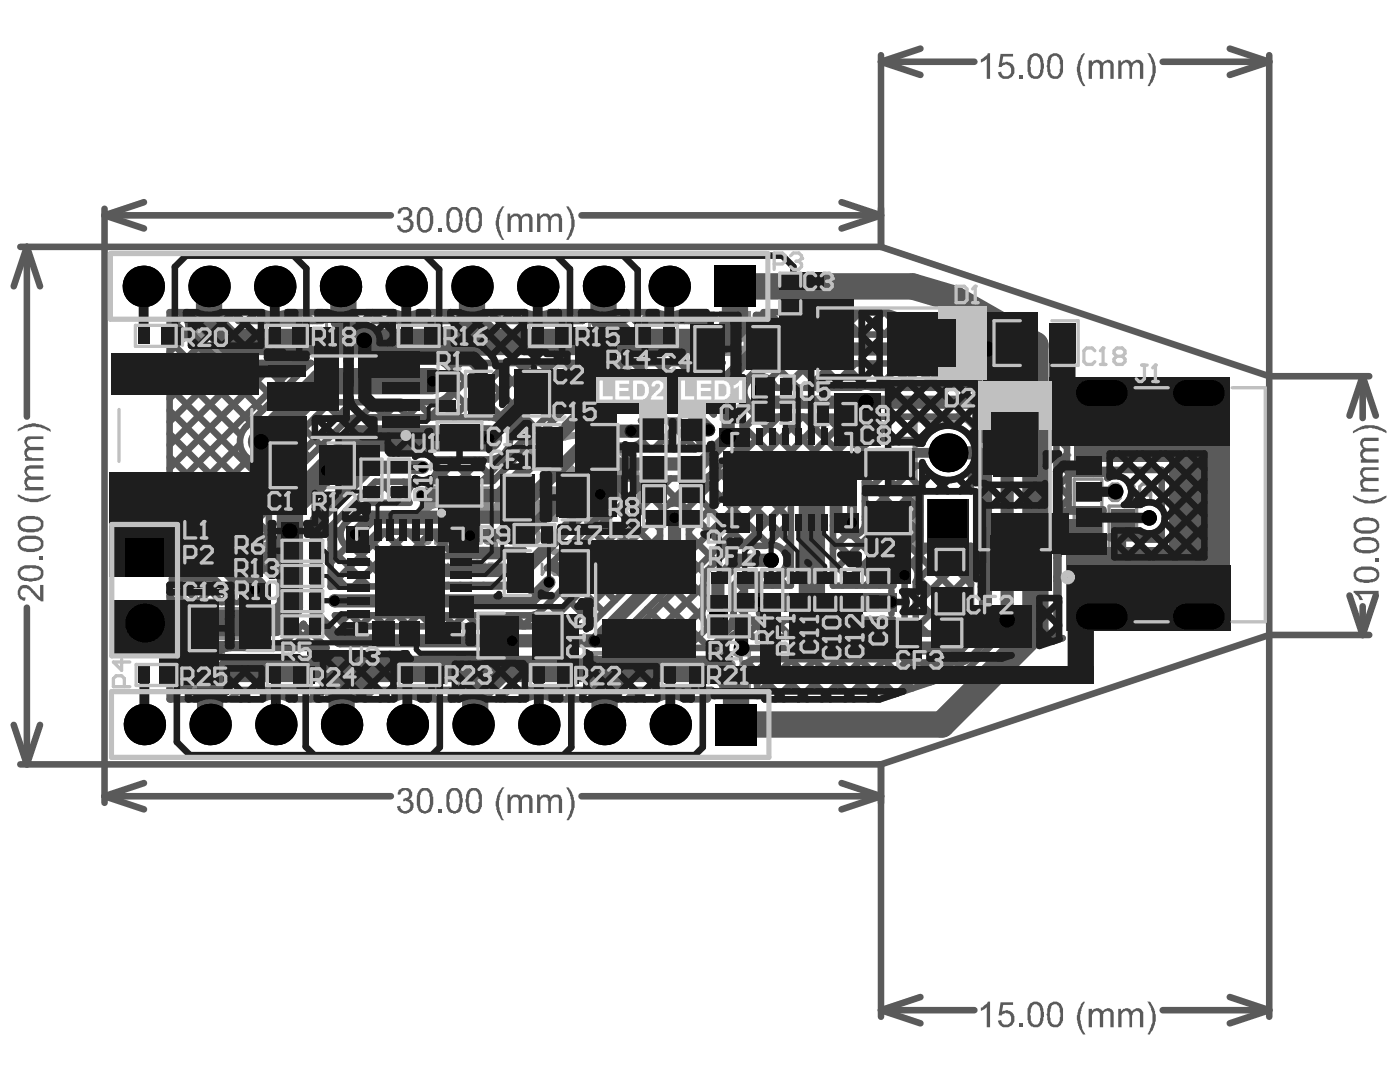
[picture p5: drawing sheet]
<svg xmlns="http://www.w3.org/2000/svg" width="279mm" height="216mm" viewBox="0 0 279 216" stroke-linecap="round" stroke-linejoin="round" font-family="sans-serif">
<g fill="none" stroke="#5a5a5a" stroke-width="1.3">
<path d="M175.8 11v38.3M175.8 12.3l7.9 2.7M175.8 12.3h18.7M183.7 9.7l-7.9 2.6M232 12.3h21.3M245.4 9.7l7.9 2.6M253.3 11v64.1h20M253.3 12.3l-7.9 2.7M5.4 49.3l2.6 7.8M5.4 49.3l-2.7 7.8M5.4 49.3v33.8M20.9 43l7.8 2.6"/>
<path d="M20.9 43h57.1M20.9 41.7v7.6h-16.8M28.7 40.3l-7.8 2.7M116.1 43h59.7M168 40.3l7.8 2.7M175.8 43l-7.8 2.6M271.9 75.1l2.7 7.8M271.9 75.1l-2.6 7.8M271.9 75.1v8.3M269.3 118.8l2.6 7.9M274.6 118.8l-2.7 7.9M5.4 121.3v31.2"/>
<path d="M271.9 121v5.7M273.3 126.7h-20v76.2M2.7 144.7l2.7 7.8M4.1 152.5h16.8v7.7M8 144.7l-2.6 7.8M20.9 158.9l7.8 2.6M20.9 158.9h57.1M28.7 156.3l-7.8 2.6M116.1 158.9h59.7M168 156.3l7.8 2.6M175.8 152.5v50.4M175.8 158.9l-7.8 2.6"/>
<path d="M183.7 198.9l-7.9 2.7M245.4 198.9l7.9 2.7M175.8 201.6l7.9 2.6M175.8 201.6h18.7M232 201.6h21.3M253.3 201.6l-7.9 2.6"/>
</g>
<g fill="#5a5a5a">
<path d="M79.6 41.7l.3-.1a1.49 1.49 0 0 1 2.4 .6v.8l-.7 .7 .4 .1a1.22 1.22 0 0 1 .4 1.7 1.71 1.71 0 0 1-2.4 .7h-.2l-.6-1v-.2h.7a.99 .99 0 0 0 1.1 .9 .99 .99 0 0 0 .9-1.2l-.3-.6h-.3v-.2h-.9l.2-.5h.2a.83 .83 0 0 0 .8-1.2 .83 .83 0 0 0-1.4-.1l-.3 .5h-.5v-.4z"/>
<path d="M87.4 45.6h.8v.7h-.8z"/>
<path d="M100.1 41.3l.1-.1h.4v.1a3.6 3.6 0 0 0-.9 2.4l-.1 .4a7.9 7.9 0 0 0 1 3.8h-.5v-.3l-.3-.3a5.2 5.2 0 0 1-.5-4.7z"/>
<path d="M101.3 42.6h.5v.5h.1a1.23 1.23 0 0 1 2.1 .2l.2-.2a1.25 1.25 0 0 1 1.8-.2l.3 .5v2.9h-.7v-2.2a.59 .59 0 0 0-.2-.8v-.2h-.7a.8 .8 0 0 0-.5 1.1v2.1h-.7v-2.4a.67 .67 0 0 0-.6-.8 .9 .9 0 0 0-1 1v2.2h-.6z"/>
<path d="M107.2 42.6h.5v.5h.1a1.23 1.23 0 0 1 2.1 .2 1.23 1.23 0 0 1 2.1-.2l.2 .6v2.6h-.7v-2.2a.71 .71 0 0 0-.4-1 .71 .71 0 0 0-.9 .4h-.1l-.2 .6v2.2h-.5v-2.4l-.1-.1a.64 .64 0 0 0-.4-.7 .64 .64 0 0 0-.8 .3l-.3 .3v2.6h-.6z"/>
<path d="M113 41.2h.5l.1 .4h.2a5.8 5.8 0 0 1 .6 4.6l-.9 1.7h-.5a5.9 5.9 0 0 0 1-4l-.4-1.7h-.1v-.2h-.1z"/>
<path d="M3.8 117.2h.1a1.31 1.31 0 0 1 1.7-.4l2.4 2.4v-2.5h.7v3.3h-.6v-.1l-.8-.4-.6-.9-.4-.3a1.11 1.11 0 0 0-.9-.8v-.1h-.7a.93 .93 0 0 0-.4 1.5l.3 .3h.5l-.1 .7h-.3a1.65 1.65 0 0 1-.9-2.5z"/>
<path d="M7.9 111.1h.8v.6h-.8z"/>
<path d="M3.5 98.6l.4 .2a4.4 4.4 0 0 0 3.3 .7l1.3-.2 1.6-.7v.4l-.3 .1a5 5 0 0 1-2.7 1.1 5.4 5.4 0 0 1-3.6-1.2z"/>
<path d="M5.1 93.2l.3-.2 .5-.2h2.8v.7h-2.4a.75 .75 0 0 0-.9 .9h.1l.3 .5 .4 .2h2.5v.6h-2.4a.71 .71 0 0 0-.9 .4 .98 .98 0 0 0 1.3 1.1h2v.6h-3.7v-.5h.5l-.1-.1a1.18 1.18 0 0 1 0-2l.1-.1a1.16 1.16 0 0 1-.4-1.9z"/>
<path d="M5.1 87.3a.98 .98 0 0 1 1.1-.2h2.5v.5h-2.5a.74 .74 0 0 0-.8 .6 .74 .74 0 0 0 .5 .8l.1 .2h2.7v.6h-2.4a.71 .71 0 0 0-.9 .4 .71 .71 0 0 0 .4 .9l.6 .3h2.3v.5h-3.7v-.5h.5a1.16 1.16 0 0 1-.7-1 1.16 1.16 0 0 1 .7-1.1l-.3-.1-.1-.4a1.12 1.12 0 0 1 0-1.5z"/>
<path d="M3.5 85.6l.4-.2a7.2 7.2 0 0 1 3.2-.9l1.6 .3v.2l.6 .2a.91 .91 0 0 1 .8 1l-1.3-.7h-.3a4.3 4.3 0 0 0-3.3-.1l-.9 .2-.2 .3-.6 .1v.2z"/>
<path d="M79.5 157.8l.1-.2a2.28 2.28 0 0 1 2.1-.2v.1a1.12 1.12 0 0 1-.1 2l.4 .1a1.59 1.59 0 0 1 .1 2.2l-.2 .2a1.66 1.66 0 0 1-2.5-.4l-.2-.7 .7-.1v.2a1 1 0 0 0 1.5 .6 1 1 0 0 0 .1-1.6l-.5-.3-.6 .2 .2-.6 .4-.1a.73 .73 0 0 0 .6-.7 .73 .73 0 0 0-.5-.7l-.1-.2-.6 .2-.2 .1-.3 .7h-.5z"/>
<path d="M87.4 161.6h.8v.6h-.8z"/>
<path d="M100.1 157.2l.1-.1h.4v.1a3.6 3.6 0 0 0-.9 2.4l-.1 .4a6.5 6.5 0 0 0 1 3.7h-.5l-.3-.6a4.6 4.6 0 0 1-.5-4.4l.2-.5z"/>
<path d="M101.3 158.6h.5v.5h.1a1.22 1.22 0 0 1 1.7-.4l.3 .1 .1 .4a1.22 1.22 0 0 1 2.1-.1l.2 .2v2.9h-.7v-2.2a.59 .59 0 0 0-.2-.8v-.1h-.7a.8 .8 0 0 0-.5 1v2.1h-.7v-2.3a.67 .67 0 0 0-.6-.8 .9 .9 0 0 0-1 .9v2.2h-.6z"/>
<path d="M107.2 158.6h.5v.5h.1a1.23 1.23 0 0 1 2.1 .1v-.1a1.44 1.44 0 0 1 2-.3l.3 .7v2.7h-.7v-2.2a.59 .59 0 0 0-.2-.8l-.2-.1a.92 .92 0 0 0-1.2 .9v2.2h-.5v-2.3l-.1-.2a.53 .53 0 0 0-.7-.6 .99 .99 0 0 0-.8 1.3v1.8h-.6z"/>
<path d="M113 157.1h.5l.1 .4 .4 .4a5 5 0 0 1-.5 5.8h-.5h.1a6.1 6.1 0 0 0 .8-4.5l-.3-1h-.1l-.1-.6h-.2z"/>
<path d="M270.1 117.9h5v.7h-3.9l.3 .1 .5 .9v.1h-.7a1.26 1.26 0 0 0-.8-1l-.4-.4z"/>
<path d="M274.5 111.3h.6v.7h-.6z"/>
<path d="M270 98.9h.3a3.6 3.6 0 0 0 2.3 .9 6 6 0 0 0 4.1-.9v.4l-.3 .2h-.2a1.51 1.51 0 0 1-1.3 .7v.1l-.7 .2a6.3 6.3 0 0 1-3-.4v-.2h-.3l-.9-.6z"/>
<path d="M271.7 93.5l.4-.3h3v.6h-2.3a.72 .72 0 0 0-.8 .9 .93 .93 0 0 0 1 .6h2.1v.7h-2.3a.67 .67 0 0 0-.7 .3 .67 .67 0 0 0 0 .7l.4 .4 .7 .2h1.9v.5h-3.5v-.5h.5a1.31 1.31 0 0 1-.5-1.9l.5-.2-.4-.6a1.12 1.12 0 0 1 0-1.4z"/>
<path d="M271.7 87.6l.5-.3h2.9v.7h-2.2a.59 .59 0 0 0-.8 .3h-.1v.5l.1 .4 .4 .1v.1h2.6v.7h-2.3a.72 .72 0 0 0-.8 .9h.1l.1 .4 .6 .3h2.3v.6h-3.5v-.6h.5h-.1a1.23 1.23 0 0 1 .1-2.1 1.27 1.27 0 0 1-.4-2z"/>
<path d="M270 86l.5-.2a5 5 0 0 1 4.8-.7v.1l.6 .3a.91 .91 0 0 1 .8 .9 9.4 9.4 0 0 0-3.5-1l-.2 .1a6.1 6.1 0 0 0-3 .9z"/>
<path d="M195.8 11.8l.9-.5 .5-.7h.4v5.1h-.7v-3.9l-1 .7h-.1z"/>
<path d="M199.7 10.8h2.5v.5h-2l-.2 1.4a1.44 1.44 0 0 1 2 .2 1.74 1.74 0 0 1-.2 2.5 1.74 1.74 0 0 1-2.5-.4l-.1-.6 .6-.1v.1a.99 .99 0 0 0 .7 .8 .99 .99 0 0 0 1-.2 1.24 1.24 0 0 0 .3-1.4 1.24 1.24 0 0 0-1.2-.7l-.4 .1-.2 .4h-.7z"/>
<path d="M203.4 15h.7v.7h-.7z"/>
<path d="M215.7 11.1l.5-.5h.4h-.1l-.4 .9a6 6 0 0 0-.4 3.5 4.7 4.7 0 0 0 .9 2.2h-.5l-.3-.5a5.4 5.4 0 0 1-.6-4.5h.1v-.3h.1l.3-.5z"/>
<path d="M217.3 12.1h.6v.5l.2-.3a1.17 1.17 0 0 1 1.9 .3 1.22 1.22 0 0 1 1.2-.7 1.22 1.22 0 0 1 1.1 .8v3h-.7v-3l-.3-.1a.84 .84 0 0 0-.9 .1 .84 .84 0 0 0-.2 .9v2.1h-.7v-2.3a.72 .72 0 0 0-.4-.8 .72 .72 0 0 0-.9 .3l-.3 .3v2.5h-.6z"/>
<path d="M223.2 12.1h.5v.5v-.1a1.47 1.47 0 0 1 2-.3l.2 .4a1.18 1.18 0 0 1 1.4-.6 1.18 1.18 0 0 1 .9 1.2v2.5h-.7v-2.5a.69 .69 0 0 0-.4-.6 .69 .69 0 0 0-.8 .1h-.1l-.3 .7v2.3h-.5v-2.6h-.1l-.2-.5a.92 .92 0 0 0-1.3 .8v2.3h-.6z"/>
<path d="M228.9 10.6h.6a5.4 5.4 0 0 1 1.2 3.6 8.3 8.3 0 0 1-1.2 3h-.6l.2-.2a5.8 5.8 0 0 0 .5-5.2v-.3h-.1z"/>
<path d="M195.8 201h.2l.7-.5 .5-.6h.4v5.1h-.7v-4l-1 .7h-.1z"/>
<path d="M199.7 200h2.5v.5h-2l-.2 1.5a1.44 1.44 0 0 1 2 .1 1.74 1.74 0 0 1-.2 2.6 1.74 1.74 0 0 1-2.5-.5l-.1-.5 .6-.2v.2a.99 .99 0 0 0 .7 .8 .99 .99 0 0 0 1-.3 1.46 1.46 0 0 0-.1-1.8l-.8-.3v.1l-.5 .2-.1 .2h-.7z"/>
<path d="M203.4 204.2h.7v.8h-.7z"/>
<path d="M215.7 200.4l.5-.5h.4h-.1l-.4 .9a6 6 0 0 0-.4 3.4 4.7 4.7 0 0 0 .9 2.2h-.5l-.3-.5a5.4 5.4 0 0 1-.6-4.5h.1v-.2h.1l.3-.6z"/>
<path d="M217.3 201.3h.6v.5l.2-.2a1.17 1.17 0 0 1 1.9 .2 1.22 1.22 0 0 1 1.2-.6 1.22 1.22 0 0 1 1.1 .8v3h-.7v-3l-.3-.2a.84 .84 0 0 0-.9 .1 .84 .84 0 0 0-.2 1v2.1h-.7v-2.4a.72 .72 0 0 0-.4-.8 .72 .72 0 0 0-.9 .3l-.3 .4v2.5h-.6z"/>
<path d="M223.2 201.3h.5v.5v-.1a1.47 1.47 0 0 1 2-.3l.2 .4a1.18 1.18 0 0 1 1.4-.6 1.18 1.18 0 0 1 .9 1.3v2.5h-.7v-2.5a.69 .69 0 0 0-.4-.7 .69 .69 0 0 0-.8 .2h-.1l-.3 .6v2.4h-.5v-2.5l-.3-.7a.92 .92 0 0 0-1.3 .8v2.4h-.6z"/>
<path d="M228.9 199.9h.6a5.4 5.4 0 0 1 1.2 3.5 8.3 8.3 0 0 1-1.2 3h-.6l.2-.1a5.8 5.8 0 0 0 0-6.3z"/>
<path d="M84.1 42.1a5.9 5.9 0 0 0-.1 3.1 .84 .84 0 0 0 .6 .7 .84 .84 0 0 0 .8-.3 4.4 4.4 0 0 0 .3-3.1 .93 .93 0 0 0-1.6-.4zM83.7 41.7a1.85 1.85 0 0 1 2.1-.1 4.1 4.1 0 0 1 .7 2.5v.1a2.16 2.16 0 0 1-1.5 2.2 1.5 1.5 0 0 1-1.6-.9 5.6 5.6 0 0 1 0-3.4z"/>
<path d="M89.9 42.2l-.3 1.5v.5l.1 .1a1.2 1.2 0 0 0 1 1.6l.5-.1 .2-.4a4.9 4.9 0 0 0 0-3.2h-.1a.74 .74 0 0 0-1.3 0zM89.5 41.8l.1-.1a1.46 1.46 0 0 1 2.2 .3h.2l.2 .6v.8h.2v.8l-.2 .1a1.86 1.86 0 0 1-1.3 2.1h-.4a1.34 1.34 0 0 1-1.3-1.3l-.1-.1v-1.6a1.45 1.45 0 0 1 .4-1.4z"/>
<path d="M93.8 42.2v.2a4.8 4.8 0 0 0 0 3.1h.1a.76 .76 0 0 0 .9 .4 .76 .76 0 0 0 .6-.8l.2-1v-.6l-.1-.1a1.49 1.49 0 0 0-.2-1.3l-.3-.1a.7 .7 0 0 0-1.1 .2zM93.3 42a1.5 1.5 0 0 1 2-.6 2.53 2.53 0 0 1 .9 2.5v.2a1.95 1.95 0 0 1-1.1 2.2 1.35 1.35 0 0 1-1.9-1.2l-.3-1v-.6l.1-.1a1.49 1.49 0 0 1 .3-1.3z"/>
<path d="M4.2 113.8v.2a.7 .7 0 0 0 .3 1l.1 .1a4.9 4.9 0 0 0 3.1 0v-.1a.76 .76 0 0 0 .5-.8 .76 .76 0 0 0-.7-.6l-1.2-.3-.5 .1a1.58 1.58 0 0 0-1.6 .4zM3.7 113.6a3.1 3.1 0 0 1 2.7-.8h.3a1.91 1.91 0 0 1 2 1.2v.4a1.35 1.35 0 0 1-1.4 1.4l-.9 .3-1-.2a1.65 1.65 0 0 1-1.9-1.9z"/>
<path d="M4.2 107.9v.2a.87 .87 0 0 0 0 .9 .87 .87 0 0 0 .9 .4l.3 .1h1.4l.3-.1a.86 .86 0 0 0 1-.7 .86 .86 0 0 0-.8-1l-.1-.2h-.5a4 4 0 0 0-2.5 .4zM3.9 107.4l.3-.1a4.6 4.6 0 0 1 2.9-.4l.2 .1a1.49 1.49 0 0 1 1.4 1.2 1.49 1.49 0 0 1-.7 1.6 4.4 4.4 0 0 1-3.9-.2 1.59 1.59 0 0 1-.2-2.2z"/>
<path d="M4.1 104.3a.83 .83 0 0 0 .5 1v.1h.4a4.9 4.9 0 0 0 2.7-.1 .85 .85 0 0 0 0-1.4l-.6-.3h-1.5a1.6 1.6 0 0 0-1.4 .5zM3.7 103.9l.6-.7h.3a5.6 5.6 0 0 1 3-.1v.1l.4 .1a1.44 1.44 0 0 1 .7 1.4 1.44 1.44 0 0 1-1 1.3 5.6 5.6 0 0 1-3.4 0 1.72 1.72 0 0 1-.6-2.1z"/>
<path d="M84.1 158l-.3 .7v1.6a1.32 1.32 0 0 0 .7 1.4l.5 .1 .5-.5a4.7 4.7 0 0 0 0-3.1l-.4-.4-.3-.2v.2zM83.7 157.6l.1-.1a1.45 1.45 0 0 1 2.4 .8 4.1 4.1 0 0 1-.4 3.7l-.4 .2a1.72 1.72 0 0 1-1.8-.5 5.2 5.2 0 0 1-.2-3.7z"/>
<path d="M89.9 158.2l-.3 1.4 .1 .5a1.25 1.25 0 0 0 .4 1.5 .89 .89 0 0 0 1.5-.6v-.1a5 5 0 0 0-.2-2.7l-.3-.4-.4-.2v.2h-.4zM89.5 157.8l.1-.2a1.43 1.43 0 0 1 1.5-.4 1.43 1.43 0 0 1 1 1.2l.3 .9v.8h-.2v.9h-.1v.3a1.46 1.46 0 0 1-1.2 1 1.46 1.46 0 0 1-1.4-.6 4.6 4.6 0 0 1-.4-2.9l.1-.6z"/>
<path d="M93.9 157.9l-.1 .3a3.8 3.8 0 0 0-.1 2.5v.5l.1 .1a.82 .82 0 0 0 .8 .5 .82 .82 0 0 0 .8-.6l.2-1.2v-.5l-.1-.2a1.49 1.49 0 0 0-.2-1.3l-.3-.2h-.4v-.2zM93.7 157.4h.2a1.47 1.47 0 0 1 2.1 1l.2 .2v.7a3.2 3.2 0 0 1-.7 2.8h-.1a1.32 1.32 0 0 1-2-.4 4.6 4.6 0 0 1-.4-2.9l.2-.6z"/>
<path d="M270.8 114.1v.1a.8 .8 0 0 0-.1 .9 .8 .8 0 0 0 .8 .4h.2a4.3 4.3 0 0 0 2.6-.1l.3-.3a.85 .85 0 0 0-.7-1.3l-.1-.1h-.6a3.8 3.8 0 0 0-2.4 .4zM270.5 113.6l.7-.4 .8-.2a4.2 4.2 0 0 1 2.6 .4l.3 .2a1.57 1.57 0 0 1 .2 1.7 1.57 1.57 0 0 1-1.4 .9 4.1 4.1 0 0 1-2.9-.3 1.58 1.58 0 0 1-.3-2.3z"/>
<path d="M270.7 108.5a.83 .83 0 0 0 .5 1v.1l1 .2a3 3 0 0 0 2.4-.4 .92 .92 0 0 0 .1-1 .92 .92 0 0 0-.9-.5l-.1-.1h-.8a2.19 2.19 0 0 0-2.2 .7zM270.3 108.1l.8-.7a5.3 5.3 0 0 1 3-.1 1.52 1.52 0 0 1 1.2 1.7 1.52 1.52 0 0 1-1.6 1.3 3.8 3.8 0 0 1-3.2-.4l-.4-.8z"/>
<path d="M270.8 104.4a.8 .8 0 0 0-.1 .9 .8 .8 0 0 0 .8 .4l.1 .1h.5a4 4 0 0 0 2.5-.4v-.1a.87 .87 0 0 0 0-1 .87 .87 0 0 0-.9-.3 3.9 3.9 0 0 0-2.8 .3zM270.3 104.1a2.93 2.93 0 0 1 2.1-.9l1.3 .1a1.51 1.51 0 0 1 1.6 1.5 1.51 1.51 0 0 1-1.5 1.6 3.8 3.8 0 0 1-3.4-.6v-.1a1.09 1.09 0 0 1-.3-1.2z"/>
<path d="M206 11.4l-.4 1.6 .1 .6a1.49 1.49 0 0 0 .3 1.4l.2 .1a.73 .73 0 0 0 1.2-.5h.2v-.3a5 5 0 0 0-.2-2.8h-.1a.8 .8 0 0 0-1.3-.1zM205.5 11.1a1.47 1.47 0 0 1 2.3 .2l.3 .2 .1 .7a4.1 4.1 0 0 1-.1 2.5 1.48 1.48 0 0 1-1.6 1 1.48 1.48 0 0 1-1.3-1.3l-.1-.1v-.5a3.8 3.8 0 0 1 .4-2.7z"/>
<path d="M209.8 11.5v.2a4.9 4.9 0 0 0 0 3.1h.1a.77 .77 0 0 0 .8 .4 .77 .77 0 0 0 .7-.6h.1v-.8l.1-.2v-.7l-.1-.2a1.22 1.22 0 0 0-1.1-1.6zM209.3 11.3a1.55 1.55 0 0 1 1.5-.7 1.55 1.55 0 0 1 1.2 1.1l.2 1.2a3.1 3.1 0 0 1-.6 2.4l-.1 .2a1.97 1.97 0 0 1-2 0v-.2a3.6 3.6 0 0 1-.5-2.8v-.6h.1z"/>
<path d="M206 200.6v.3a.97 .97 0 0 0-.3 1.1l-.1 .2 .1 .7a1.49 1.49 0 0 0 .3 1.3l.2 .1a.73 .73 0 0 0 1.2-.5h.2v-.3a5 5 0 0 0-.2-2.7h-.1a.8 .8 0 0 0-1.3-.2zM205.5 200.4a1.47 1.47 0 0 1 2.3 .1l.3 .3 .1 .6a4.1 4.1 0 0 1-.1 2.5 1.48 1.48 0 0 1-1.6 1.1 1.48 1.48 0 0 1-1.3-1.3l-.1-.2v-.5a3.8 3.8 0 0 1 .4-2.6z"/>
<path d="M209.8 200.8v.1a4.9 4.9 0 0 0 0 3.2h.1a.77 .77 0 0 0 .8 .3 .77 .77 0 0 0 .7-.6h.1v-.8l.1-.1v-.8l-.1-.1a1.22 1.22 0 0 0-1.1-1.6zM209.3 200.5a1.55 1.55 0 0 1 1.5-.6 1.55 1.55 0 0 1 1.2 1l.2 1.2a3.1 3.1 0 0 1-.6 2.5l-.1 .1a1.97 1.97 0 0 1-2 0v-.1a3.6 3.6 0 0 1-.5-2.9v-.5h.1z"/>
</g>
<path d="M20.9 49.3h154.9l77.5 25.8v51.6l-77.5 25.8h-154.9z" fill="none" stroke="#5a5a5a" stroke-width="1.3"/>
<g fill="none" stroke="#8c8c8c" stroke-width=".2">
<path d="M83.8 99.1h2.1M83.8 98.9h2.2M83.8 99h2.2M83.8 98.5h2.5M83.8 98.8h2.2M83.8 98.7h2.3M83.9 98.6h2.3M83.9 98.6h2.2M83.9 98.7h2.2M83.9 98.5h2.5M83.9 98.4h2.7M84 98.3h5.5"/>
<path d="M84 98.2h5.5M84.1 98.2h5.3M84.1 98.1h5.3M84.2 98h5.1M84.2 97.8h5.1M84.2 97.9h5.1M84.3 97.8h4.8M84.3 97.7h4.8M84.4 97.7h4.6M84.5 97.6h4.5M84.6 97.6h4.3M84.6 97.5h4.2"/>
<path d="M84.7 97.5h4.1M84.7 100h4.7M84.8 97.4h3.8M84.8 99.2h1.1M84.9 97.3h3.7M84.9 99.9h4.5M85 99.8h.1M85 97.3h3.5M85.1 99.9h4.4M85.1 97.2h3.2M85.2 99.8h4.4M85.3 97.2h2.8"/>
<path d="M85.3 99.7h4.2M85.5 99.7h4M85.6 97.1h2.3M85.6 99.6h.1M85.7 99.2h.1M85.7 99.6h3.9M85.8 99.4h.1M85.8 97.1h1.8M85.9 99.6h3.7M86.1 99.1h.1M86.1 99.5h3.5M86.3 97h.8"/>
<path d="M86.3 99.5h3.3M86.6 99.4h3M86.9 99.4h2.7M87.1 99.3h2.5M87.2 98.5h.1M87.2 98.4h2.3M87.2 99.2h2.4M87.2 98.7h.1M87.3 98.5h2.2M87.4 99h.1M87.4 99.2h2.2M87.4 98.5h2.2"/>
<path d="M87.5 98.6h2.1M87.5 99.1h2.1M87.5 99h2.1M87.5 98.7h2.1M87.6 98.8h2M87.6 98.7h2M87.6 99h2M87.6 98.9h2M88.5 97.2h.1M88.8 97.4h.1M88.8 97.5h.1M89.1 97.6h.1"/>
<path d="M89.3 97.5h.1M90.8 97.1h.1M90.9 98.9h2.2M90.9 99h2.2M90.9 99.7h6.7M90.9 97.4h2.2M90.9 98.2h2.2M90.9 99.3h2.2M90.9 99.2h2.2M90.9 98.6h2.2M90.9 97.5h2.2M90.9 97.7h2.2"/>
<path d="M90.9 97.3h2.2M90.9 99.9h6.7M90.9 98.3h2.2M90.9 98.1h2.2M90.9 97.8h2.2M90.9 99.8h6.7M90.9 99.5h2.2M90.9 98.5h2.2M90.9 99.4h2.2M90.9 99.1h2.2M90.9 98h2.2M90.9 99.6h6.7"/>
<path d="M90.9 98.8h2.2M90.9 100h6.7M90.9 98.7h2.2M90.9 97.2h2.2M90.9 97.9h2.2M90.9 98.4h2.2M90.9 97.6h2.2M90.9 97.1h.1M93.1 97.1h.1M93.2 97.1h.1M93.4 99.3h.1M95.4 98.9h2.2"/>
<path d="M95.4 99h2.2M95.4 97.4h2.2M95.4 98.2h2.2M95.4 99.3h2.2M95.4 99.2h2.2M95.4 98.6h2.2M95.4 97.5h2.2M95.4 97.7h2.2M95.4 97.3h2.2M95.4 98.3h2.2M95.4 98.1h2.2M95.4 97.8h2.2"/>
<path d="M95.4 99.5h2.2M95.4 98.5h2.2M95.4 99.4h2.2M95.4 99.1h2.2M95.4 98h2.2M95.4 98.8h2.2M95.4 98.7h2.2M95.4 97.2h2.2M95.4 97.9h2.2M95.4 98.4h2.2M95.4 97.6h2.2M95.5 97.1h.1"/>
<path d="M95.6 97.1h.1M97.6 97.1h.1M97.7 97.1h.1M99 100h4.9M99 99.9h4.9M99.1 99.9h4.7M99.2 99.8h4.5M99.2 99.7h4.5M99.3 99.7h4.3M99.3 99.6h4.3M99.4 99.6h4.1M99.4 99.5h.1"/>
<path d="M99.4 99.4h.1M99.4 99.5h4.1M99.5 99.4h3.9M99.5 99.5h3.9M99.7 99.4h3.5M99.8 99.3h3.3M99.8 99.2h3.2M100 99.2h3M100.2 99.1h2.6M100.3 99.1h2.4M100.5 99h1.9M100.7 99h1.5"/>
<path d="M101.6 90.6h.1M101.7 90.4h.1M101.7 98.9h.1M101.7 90.6h9.9M101.8 90.6h9.9M101.8 90.5h9.8M101.9 90.5h9.6M101.9 90.7h9.8M102 90.4h9.5M102 90.4h9.4M102 90.2h.1M102 90.7h9.8"/>
<path d="M102.1 90.3h9.2M102.1 90.2h9.1M102.1 90.1h.1M102.2 90.2h9M102.2 90.8h9.7M102.2 90.1h9M102.3 90.9h9.6M102.3 90.1h8.8M102.3 90h8.7M102.3 91h.1M102.4 90.9h9.6M102.4 90h8.5"/>
<path d="M102.5 89.9h8.5M102.5 89.8h.1M102.6 91h9.5M102.6 89.9h8.3M102.6 89.7h.1M102.6 89.8h8.1M102.7 89.7h8M102.7 91h9.4M102.7 89.7h7.9M102.7 89.5h.2M102.8 99.1h.1M102.8 89.6h7.8"/>
<path d="M102.8 91.1h9.4M102.9 89.6h7.6M102.9 89.5h7.5M103 98.1h1.2M103 91.1h9.2M103 89.5h7.3M103 97.7h1.2M103 97.8h1.2M103 98h1.2M103 97.9h1.2M103 89.4h7.3M103.1 97.4h1.1"/>
<path d="M103.1 97.5h1.1M103.1 97.3h1.1M103.1 97.2h1.1M103.1 97.6h1.1M103.1 97.1h1.2M103.1 91.2h9.2M103.1 89.3h7.1M103.1 97h1.2M103.1 96.9h1.3M103.1 96.5h.1M103.1 96.4h.1M103.1 96.8h1.3"/>
<path d="M103.2 96.7h1.2M103.2 96.6h1.2M103.2 89h.1M103.2 91.2h9.2M103.2 98.2h1M103.2 96.5h1.2M103.2 96.4h1.3M103.2 96.3h1.2M103.2 96.4h1.2M103.2 96.3h1.3M103.2 89.2h6.9M103.3 96.2h1.2"/>
<path d="M103.3 96.1h1.2M103.3 96h1.2M103.3 89.2h6.7M103.3 91.4h.1M103.4 95.8h1.2M103.4 95.9h1.1M103.4 89.1h6.6M103.4 95.9h1.2M103.4 91.3h9M103.4 99.2h.1M103.4 89.1h6.5M103.4 95.6h1.2"/>
<path d="M103.4 95.7h1.2M103.5 89h6.5M103.5 95.4h1.2M103.5 91.4h9M103.5 95.5h1.2M103.5 95.3h1.3M103.5 95.2h1.3M103.6 88.8h.1M103.6 88.9h6.5M103.6 95.1h1.2M103.6 95h1.3M103.6 91.4h8.9"/>
<path d="M103.6 94.7h1.3M103.6 94.9h1.3M103.6 88.8h6.6M103.6 94.8h1.3M103.7 88.8h6.6M103.7 94.3h.1M103.7 88.7h6.6M103.7 98.2h.5M103.7 94.7h1.3M103.7 94.8h1.2M103.7 91.5h8.9M103.7 94.6h1.3"/>
<path d="M103.7 94.5h1.4M103.8 98.3h.1M103.8 94.4h1.3M103.8 88.7h6.7M103.8 94.5h1.2M103.8 91.5h8.9M103.8 88.6h.1M103.9 94.3h1.2M103.9 94.2h1.2M103.9 94.2h1.4M103.9 88.6h6.7M104 94h1.3"/>
<path d="M104 91.6h8.8M104 94.1h1.2M104 88.6h6.7M104 93.9h1.3M104 88.5h6.8M104 93.8h1.4M104.1 100h.1M104.1 91.8h.1M104.1 88.5h6.8M104.1 93.8h1.3M104.1 91.6h8.7M104.1 93.7h1.3"/>
<path d="M104.1 93.6h1.4M104.1 88.4h7M104.2 88.3h7M104.2 93.5h1.3M104.2 91.7h8.7M104.2 93.4h1.4M104.2 88.3h7.2M104.2 93.4h1.3M104.3 93.2h1.4M104.3 93.3h1.3M104.3 88.2h7.2M104.3 91.8h8.6"/>
<path d="M104.4 93h1.4M104.4 88.2h4.5M104.4 93.2h1.3M104.4 93.1h1.4M104.4 88.1h4.4M104.4 91.8h8.6M104.5 92.9h1.4M104.5 88.1h4.2M104.5 93h1.3M104.5 88h.1M104.5 87.8h.1M104.5 88h4.2"/>
<path d="M104.5 91.9h8.5M104.6 92.8h1.4M104.6 88h4M104.6 92.8h1.3M104.6 91.9h8.5M104.6 92.7h1.4M104.6 92.6h9.3M104.6 87.9h4M104.7 87.8h3.7M104.7 92.5h9.1M104.7 92.6h9.2M104.7 92h8.5"/>
<path d="M104.8 87.8h3.6M104.8 92.3h.1M104.8 92.5h9M104.8 92.4h8.9M104.8 92.4h8.8M104.9 92.3h8.6M104.9 92h8.4M104.9 87.7h3.4M104.9 98.9h2.4M104.9 99h2.3M104.9 99.2h2.3M104.9 99.1h2.3"/>
<path d="M104.9 92.2h8.5M104.9 99h2.4M104.9 92.1h8.4M105 99.3h2.2M105 98.6h6.2M105 87.6h3.2M105 99.9h.1M105 99.5h2.2M105 98.6h2.7M105 98.5h6.2M105 99.4h2.2M105 95.1h.1"/>
<path d="M105 99.6h2.3M105 98.8h2.3M105 92.1h8.4M105 98.7h2.5M105 98.7h2.4M105 99.7h2.4M105 98.4h6.2M105 87.5h3.1M105 98.3h6.2M105.1 98.2h6.1M105.1 99.9h2.7M105.1 98.3h6.1"/>
<path d="M105.1 99.8h2.4M105.1 100h6.1M105.1 99.9h3.1M105.1 97.7h.1M105.1 87.4h2.9M105.1 98.1h6.1M105.2 98.1h6M105.2 98h6M105.2 94.2h.1M105.2 87.4h2.7M105.3 98h5.9M105.3 87.3h2.5"/>
<path d="M105.3 97.6h.1M105.3 97.8h5.9M105.3 97.9h5.9M105.3 87.3h2.6M105.4 97.8h5.8M105.4 97.6h.1M105.4 87.2h2.4M105.4 97.7h5.8M105.4 87.2h2.3M105.5 97.7h5.7M105.5 87.1h2.1M105.5 97.6h5.7"/>
<path d="M105.5 87h.1M105.6 97.5h.1M105.6 97.6h5.6M105.6 87.1h2M105.6 87h1.9M105.7 97.5h5.5M105.7 86.9h1.7M105.8 97.4h.1M105.8 97.5h5.4M105.8 86.9h1.5M105.8 93.3h.1M105.8 86.8h1.5"/>
<path d="M105.9 97.4h5.3M105.9 86.8h1.3M105.9 97.3h5.3M105.9 86.7h1.3M105.9 97.2h.1M106 86.7h1.1M106 86.6h1M106.1 92.7h7.9M106.1 86.6h.9M106.2 97.3h5M106.2 86.4h.6M106.2 86.5h.7"/>
<path d="M106.2 92.8h7.8M106.3 92.9h.1M106.3 86.4h.5M106.3 92.8h7.8M106.3 97.2h4.9M106.4 92.9h7.7M106.4 86.3h.4M106.4 86.3h.3M106.4 92.9h.1M106.5 92.9h7.7M106.6 93h7.7M106.6 93h.1"/>
<path d="M106.7 93.1h.1M106.7 97.2h4.5M106.7 93h7.6M106.8 93.1h7.6M106.9 86.4h.1M106.9 93.2h.1M106.9 93.2h7.6M106.9 93.3h.1M106.9 93.4h.1M107 93.2h7.5M107 93.3h.1M107 86.5h.1"/>
<path d="M107 93.3h7.5M107.2 93.3h7.4M107.2 86.6h.1M107.2 86.7h.1M107.2 99.3h.1M107.2 86.5h.1M107.2 93.4h7.5M107.3 97.1h.1M107.3 93.4h7.5M107.4 93.5h7.4M107.5 93.5h7.4M107.5 93.7h.1"/>
<path d="M107.6 93.6h7.3M107.7 93.7h7.3M107.8 93.7h7.2M107.8 93.8h.1M107.9 99.9h.1M107.9 87.2h.1M107.9 93.8h7.2M107.9 94.2h.1M107.9 93.8h7.3M108.1 93.9h7.1M108.1 87.3h.1M108.1 93.9h7.2"/>
<path d="M108.2 94h7.1M108.3 94h7.1M108.3 94.1h7.1M108.4 94.2h7.1M108.4 87.6h.1M108.5 94.2h7M108.6 94.3h7M108.7 94.3h7M108.7 98.7h.1M108.8 94.4h7M108.8 98.6h.1M108.8 88.1h.1"/>
<path d="M108.9 94.5h6.9M108.9 88.2h2.7M109 99.7h2.2M109 94.5h6.9M109.1 98.9h2.1M109.1 99h2.1M109.1 99.7h2.1M109.1 99.3h2.1M109.1 99.2h2.1M109.1 99.9h2.1M109.1 99.8h2.1M109.1 99.5h2.1"/>
<path d="M109.1 98.6h2.1M109.1 99.4h2.1M109.1 99.1h2.1M109.1 99.6h2.1M109.1 98.8h2.1M109.1 98.7h2.1M109.1 88.1h2.6M109.1 94.6h6.9M109.1 94.7h7M109.2 88.1h2.7M109.2 95h.1M109.2 94.7h6.9"/>
<path d="M109.3 88h2.8M109.3 94.9h.1M109.3 94.8h6.9M109.3 88h2.9M109.4 94.9h.1M109.5 94.9h6.8M109.5 87.9h3M109.5 94.9h6.9M109.6 87.8h3M109.6 95h6.8M109.6 95.1h.1M109.6 87.8h3.2"/>
<path d="M109.6 95.1h6.8M109.6 95.2h.1M109.7 95.1h6.7M109.8 95.2h6.7M109.8 87.7h3.3M109.8 95.2h6.8M109.8 87.7h3.5M109.9 87.6h3.7M109.9 95.3h6.8M110 95.3h6.7M110 95.4h6.7M110.1 87.6h3.9"/>
<path d="M110.1 95.4h6.7M110.2 89h.1M110.2 89.2h.1M110.2 87.5h4.2M110.2 95.5h6.6M110.3 95.6h6.6M110.3 87.4h4.6M110.3 95.7h6.7M110.4 89.5h.1M110.4 87.4h10.6M110.5 95.7h6.6M110.5 87.3h.1"/>
<path d="M110.6 95.8h6.5M110.6 87.3h10.2M110.6 95.8h6.6M110.7 87.3h10M110.7 95.9h6.5M110.7 95.9h6.6M110.7 89.7h.1M110.7 88.6h.1M110.8 96h6.6M110.8 87.2h9.8M110.9 96.1h6.5M110.9 88.7h.1"/>
<path d="M110.9 87.2h.1M111 96.2h6.5M111 87.1h.1M111 87.2h9.4M111.1 96.2h6.4M111.1 87.1h9.1M111.1 97.1h.1M111.1 96.3h6.5M111.2 96.3h6.4M111.2 90.2h.1M111.2 96.4h6.5M111.2 87.1h8.9"/>
<path d="M111.3 96.4h6.5M111.4 96.5h6.4M111.4 96.6h6.4M111.4 87h8.6M111.5 96.6h6.3M111.5 96.7h6.4M111.6 96.7h6.4M111.6 86.9h8.3M111.6 90.5h.1M111.6 96.8h6.4M111.7 96.8h6.3M111.7 88.5h.1"/>
<path d="M111.7 86.9h7.9M111.7 96.9h6.4M111.7 90.6h.1M111.7 88.2h.1M111.8 97h6.4M111.9 97h6.2M111.9 97.1h6.3M111.9 86.8h7.6M112 86.8h.1M112 97.1h6.2M112 97.2h.1M112.1 86.8h7.2"/>
<path d="M112.1 97.2h6.2M112.1 97.3h6.2M112.2 97.3h6.2M112.2 97.4h6.2M112.2 86.7h6.9M112.3 97.5h6.1M112.4 97.5h6.1M112.4 97.6h6.1M112.5 97.7h11.8M112.5 97.6h6M112.5 86.7h6.3M112.6 97.7h11.7"/>
<path d="M112.6 97.8h11.8M112.7 97.8h11.7M112.8 98h11.6M112.8 97.9h11.6M112.8 86.6h5.8M112.8 98.1h.1M112.9 87.8h.1M112.9 98.1h11.5M112.9 86.5h.1M113 98.2h11.4M113 86.6h5.4M113 98.1h11.4"/>
<path d="M113.1 98.3h11.3M113.2 86.5h4.9M113.2 98.5h11.2M113.2 98.4h11.2M113.2 91.9h.1M113.3 98.6h.1M113.3 98.5h11.1M113.3 92h.1M113.3 98.6h11.1M113.4 98.6h11M113.4 98.9h.1M113.4 98.7h11"/>
<path d="M113.5 98.8h10.9M113.5 98.7h11M113.5 98.9h10.9M113.6 86.4h4.1M113.6 98.9h10.7M113.6 92.3h.1M113.6 99.1h.1M113.6 99h10.7M113.7 99h10.5M113.8 99.1h10.4M113.8 99.2h10.2M113.8 99.1h10.3"/>
<path d="M113.9 99.3h10M113.9 99.2h10.1M113.9 86.4h3.5M113.9 99.4h9.9M114 99.5h.1M114 99.4h9.8M114 99.5h9.7M114.1 99.5h9.5M114.1 99.6h9.4M114.1 99.7h.1M114.1 92.8h.1M114.2 99.7h9.2"/>
<path d="M114.2 92.7h.1M114.3 99.8h9M114.3 99.7h9.1M114.3 99.9h9M114.4 100h8.8M114.4 99.9h8.9M114.4 92.6h.1M114.4 93h.1M114.4 86.3h2.5M114.8 93.4h.1M114.8 93.3h.1M115 93.6h.2"/>
<path d="M115.1 86.3h1.1M115.1 93.7h.1M115.6 93.9h.1M115.9 94.5h.1M116 94.3h.1M116.4 87.4h4.6M116.5 95.1h.1M116.9 87.5h4.2M117 95.6h.1M117.2 87.6h.1M117.2 95.8h.1M117.3 87.6h4"/>
<path d="M117.5 96.1h.1M117.5 95.8h.1M117.5 95.9h.1M117.8 87.6h3.6M117.9 96.6h.1M118 87.7h3.5M118.2 97h.1M118.2 86.5h.1M118.3 87.7h3.3M118.3 97.2h.1M118.5 87.8h3.2M118.5 97.6h5.8"/>
<path d="M118.5 86.6h.1M118.5 97.1h.1M118.6 97.5h5.7M118.6 97.6h5.7M118.6 86.5h.1M118.7 97.4h5.6M118.7 87.8h3.2M118.7 97.3h5.6M118.7 97.2h.1M118.8 97.3h5.5M118.8 97.1h.1M118.8 97h.1"/>
<path d="M118.8 97.2h5.5M118.9 97.2h5.4M118.9 87.9h3M119 97.1h5.3M119 96.8h.1M119.1 97h5.2M119.1 96.8h.1M119.1 88h2.9M119.2 96.9h5.1M119.2 96.8h.1M119.2 96.8h5.1M119.3 88h2.8"/>
<path d="M119.3 96.8h5M119.4 96.7h4.9M119.4 96.6h4.9M119.4 96.4h.1M119.5 88.1h2.7M119.5 96.4h.1M119.5 96.6h4.8M119.6 96.5h4.6M119.6 96.3h.1M119.6 96.2h.1M119.6 96.4h4.6M119.6 88.1h2.7"/>
<path d="M119.6 96.3h4.6M119.7 96.3h4.5M119.7 96.2h4.5M119.7 88.2h2.7M119.9 96.2h4.3M119.9 86.9h.1M119.9 88.2h2.6M119.9 96.1h4.3M120 96.1h4.2M120 95.8h.1M120 96h4.2M120.1 95.9h4.1"/>
<path d="M120.1 88.3h2.5M120.1 95.8h.1M120.2 88.3h2.5M120.2 95.8h4M120.2 95.7h.1M120.3 95.7h3.9M120.3 88.4h2.5M120.4 95.6h3.8M120.4 95.7h3.8M120.4 88.5h2.4M120.4 95.5h3.8M120.5 95.6h3.7"/>
<path d="M120.5 87.2h.1M120.5 95.4h3.6M120.6 88.5h2.3M120.6 95.4h3.5M120.6 95.3h3.5M120.7 95.3h3.4M120.7 88.6h2.3M120.8 95.2h3.3M120.8 88.8h.1M120.8 88.7h.1M120.8 88.6h2.2M120.9 95.1h3.2"/>
<path d="M120.9 88.7h2.3M121 95h3.1M121 94.9h3.1M121 88.7h2.2M121.1 88.8h2.2M121.1 94.8h3M121.2 89h.1M121.2 88.8h2.2M121.2 87.5h.1M121.2 94.8h2.9M121.3 94.7h2.8M121.3 88.9h2.1"/>
<path d="M121.3 94.6h2.8M121.4 94.4h.1M121.4 89h2.1M121.4 94.5h2.7M121.5 94.4h2.6M121.5 89h2.2M121.6 94.3h2.5M121.6 89.1h2.1M121.6 89.1h.1M121.7 94.1h.1M121.7 94.2h2.4M121.7 89.1h2"/>
<path d="M121.7 87.7h.1M121.8 94.2h2.2M121.8 94.1h2.2M121.8 94h.1M121.8 89.2h2M121.9 94h2.1M121.9 89.2h2M121.9 93.9h.1M122 87.8h.1M122 93.9h2M122 89.3h1.9M122.1 89.6h.1"/>
<path d="M122.1 89.3h1.9M122.1 93.8h1.9M122.2 93.7h1.8M122.2 93.8h1.8M122.2 89.5h.1M122.2 89.4h1.9M122.2 89.6h.1M122.2 93.5h.1M122.2 93.6h.1M122.2 89.5h1.9M122.3 93.7h1.6M122.3 93.5h1.6"/>
<path d="M122.3 93.6h1.6M122.3 89.5h1.9M122.4 89.6h1.9M122.4 93.5h1.5M122.4 89.7h.1M122.4 93.4h1.5M122.5 93.3h1.4M122.5 93.4h1.4M122.5 89.6h1.8M122.5 89.7h1.9M122.6 93.3h1.3M122.6 89.7h1.8"/>
<path d="M122.7 93.2h1.2M122.7 89.8h1.8M122.8 93.1h1.1M122.8 89.9h1.8M122.8 93h1.1M122.9 92.9h1M122.9 93h1M122.9 88.5h.1M122.9 90h1.8M123 92.9h.9M123 90.1h.1M123 90h1.8"/>
<path d="M123 92.8h.9M123 90.1h1.8M123.1 90.1h1.7M123.1 92.2h.1M123.1 90.2h1.8M123.1 88.6h.1M123.2 92.7h.7M123.2 92.6h.7M123.2 88.7h.1M123.3 90.2h1.6M123.3 92.5h.6M123.3 88.7h.1"/>
<path d="M123.3 90.3h1.7M123.3 90.4h1.7M123.4 92.4h.4M123.4 92.3h.5M123.4 90.4h1.7M123.4 90.5h.1M123.5 90.5h1.6M123.5 92.3h.3M123.5 91h.1M123.5 90.5h1.7M123.6 92.2h.2M123.6 90.6h1.6"/>
<path d="M123.7 92.1h.1M123.7 90.6h1.6M123.7 90.7h1.6M123.8 90.7h1.6M123.8 90.8h1.7M123.9 90.9h1.6M123.9 91h1.7M123.9 89.2h.2M124.1 89h.1M124.1 91h1.5M124.1 94.3h.1M124.1 91.1h1.6"/>
<path d="M124.2 91.1h1.5M124.2 89.2h.1M124.2 91.2h1.5M124.3 91.2h1.5M124.3 89.3h.1M124.3 91.3h1.5M124.4 91.4h1.5M124.4 89.5h.1M124.4 91.5h1.6M124.5 89.7h.1M124.5 91.5h1.5M124.6 91.6h1.5"/>
<path d="M124.6 89.6h.1M124.6 91.8h.1M124.7 89.9h.1M124.7 91.8h1.5M124.7 91.7h1.4M124.7 91.9h.1M124.8 92.1h.1M124.8 92h.1M124.8 91.9h1.4M124.8 92.4h.1M124.8 91.9h1.5M124.8 90h.1"/>
<path d="M124.9 92h1.4M124.9 92.2h.1M124.9 89.9h.1M124.9 92.1h1.4M125 92.1h1.4M125.1 92.3h1.4M125.1 92.2h1.4M125.1 90.4h.1M125.2 92.4h1.4M125.2 92.5h1.5M125.2 90.5h.1M125.3 92.5h1.4"/>
<path d="M125.3 92.6h1.4M125.4 92.8h1.4M125.4 92.7h1.3M125.5 92.8h1.3M125.5 92.9h1.3M125.5 93h1.5M125.6 93.3h.1M125.6 93h1.4M125.6 93.4h.1M125.6 93.1h1.4M125.7 93.2h1.3M125.7 93.3h1.4"/>
<path d="M125.7 93.3h1.3M125.8 93.5h1.4M125.8 93.4h1.3M125.8 93.6h1.4M125.8 93.8h.1M125.9 93.5h1.3M126 93.7h1.3M126 93.7h1.2M126 91.3h.1M126 91.5h.1M126 93.8h1.3M126.1 93.9h1.3"/>
<path d="M126.1 94h1.3M126.2 94.1h1.3M126.2 94.2h1.3M126.2 94.6h.1M126.2 94.3h1.3M126.2 91.8h.1M126.3 94.4h1.2M126.3 94.4h1.3M126.3 91.8h.1M126.3 94.5h1.3M126.3 94.6h1.3M126.3 94.5h1.4"/>
<path d="M126.4 94.7h1.3M126.4 94.7h1.2M126.4 92.1h.1M126.5 92h.1M126.5 94.8h1.2M126.5 95h1.3M126.5 94.9h1.2M126.6 95.1h1.2M126.6 95.2h1.2M126.6 95.3h1.3M126.6 95.4h1.3M126.6 95.2h1.3"/>
<path d="M126.7 95.5h1.2M126.7 95.6h1.3M126.7 95.7h1.3M126.7 95.6h1.2M126.8 95.8h1.2M126.8 95.9h1.2M126.8 95.7h1.2M126.8 96.1h1.3M126.8 96h1.3M126.9 96.2h1.2M126.9 96.3h1.2M127 96.5h1.1"/>
<path d="M127 96.4h1.1M127 96.3h1.1M127 96.7h1.2M127 96.6h1.2M127 96.9h1.2M127 96.8h1.2M127 96.6h1.1M127.1 97h1.1M127.1 97.1h1.1M127.1 97.2h1.2M127.1 97.4h1.2M127.1 97.5h1.2"/>
<path d="M127.1 97.3h1.2M127.1 97.6h1.2M127.2 97.7h1.2M127.2 99.9h1.2M127.2 98.1h1.2M127.2 97.8h1.2M127.2 99.8h1.2M127.2 98h1.2M127.2 100h1.2M127.2 97.9h1.2M127.2 97.6h1.1M127.2 98.9h1.2"/>
<path d="M127.2 99h1.2M127.2 99.7h1.2M127.2 98.2h1.2M127.2 99.3h1.2M127.2 99.2h1.2M127.2 98.6h1.2M127.2 98.3h1.2M127.2 99.5h1.2M127.2 98.5h1.2M127.2 99.4h1.2M127.2 99.1h1.2M127.2 99.6h1.2"/>
<path d="M127.2 98.8h1.2M127.2 98.7h1.2M127.2 98.4h1.2M127.7 94.7h.1M128.2 96.7h.1M83.6 101.4h2.8M83.6 101.5h2.7M83.6 101.5h2.5M83.6 102.2h2.1M83.6 101.4h3M83.6 101.3h3.3M83.6 102.3h2.2"/>
<path d="M83.6 101.9h2.2M83.6 102h2.1M83.6 102.4h2.2M83.6 101.9h2.1M83.6 101.8h2.2M83.6 102.1h2.1M83.6 101.7h2.3M83.6 101.6h2.5M83.6 102.3h2.1M83.7 101h4.3M83.7 101.1h4M83.7 102.5h2.2"/>
<path d="M83.7 101.2h3.6M83.7 101.3h3.4M83.7 101.1h3.8M83.7 102.4h2.1M83.7 102.6h2.3M83.7 101h4.2M83.7 102.7h2.4M83.8 102.8h2.6M83.8 102.9h5.8M83.8 102.7h2.4M83.8 100.9h4.5M83.8 100.9h4.4"/>
<path d="M83.8 103.1h.1M83.8 100.6h.1M83.8 100.8h4.7M83.8 102.8h5.8M83.9 100.7h4.7M83.9 103h5.6M83.9 103.1h5.6M83.9 100.6h4.9M83.9 100.6h5M84 100.5h5.1M84 103.2h5.4M84 100.5h4.9"/>
<path d="M84.1 103.2h5.3M84.1 100.4h5M84.1 103.3h5.3M84.1 103.3h5.2M84.2 100.4h4.9M84.2 103.4h5.1M84.2 100.3h.1M84.3 100.2h.1M84.3 103.5h4.9M84.3 100.3h4.8M84.3 100.3h4.9M84.4 103.6h4.7"/>
<path d="M84.4 100.1h.1M84.4 100.2h4.9M84.4 103.6h4.6M84.5 103.7h4.5M84.5 100.1h4.8M84.6 108.5h1.1M84.6 108.5h1.2M84.6 100.1h4.8M84.6 108.6h.1M84.6 108.3h1.4M84.6 108.1h1.4M84.6 108.4h1.3"/>
<path d="M84.6 108h1.4M84.6 108.2h1.4M84.6 103.7h4.3M84.6 107.9h.2M84.6 108.4h1.2M84.7 106.3h.1M84.7 105.7h1.7M84.7 106.2h1.7M84.7 103.8h4.2M84.7 106.1h1.7M84.7 105.6h1.7M84.7 106h1.7"/>
<path d="M84.7 105.8h1.7M84.7 105.9h1.7M84.7 108.6h.9M84.8 103.8h4M84.9 103.9h3.7M84.9 108.6h.6M85 103.9h3.5M85 104.6h.1M85.1 107.9h.9M85.1 104h3.3M85.2 107.6h.8M85.2 106.5h.8"/>
<path d="M85.2 106.7h.8M85.2 106.3h.9M85.2 107.2h.8M85.2 106.6h.8M85.2 106.9h.8M85.2 107.7h.8M85.2 104.9h.8M85.2 107h.8M85.2 105.2h.8M85.2 107.1h.8M85.2 107.8h.8M85.2 107.3h.8"/>
<path d="M85.2 105.3h.8M85.2 106.8h.8M85.2 105.5h.8M85.2 105.1h.8M85.2 104.6h.1M85.2 106.4h.8M85.2 107.5h.8M85.2 104.8h.4M85.2 107.4h.8M85.2 104.7h.3M85.2 106.3h.8M85.2 105h.8"/>
<path d="M85.2 105.6h.8M85.2 104.9h.6M85.2 104.8h.5M85.2 105.4h.8M85.3 104.1h2.9M85.4 104.6h.1M85.5 104.7h.1M85.6 104.1h2.3M85.8 104.2h1.8M85.9 102.4h.1M86.3 106.3h.1M86.5 104.2h.4"/>
<path d="M86.6 105.7h.1M86.7 108.3h.9M86.7 106.7h.9M86.7 108.5h.9M86.7 108.4h.9M86.8 107.6h.8M86.8 108.6h.8M86.8 106.5h.9M86.8 106.3h1M86.8 108.1h.8M86.8 106.2h2.7M86.8 107.2h.8"/>
<path d="M86.8 106.6h.8M86.8 106.9h.8M86.8 107.7h.8M86.8 107h.8M86.8 108h.8M86.8 108.2h.8M86.8 107.1h.8M86.8 108.5h.8M86.8 107.8h.8M86.8 107.3h.8M86.8 106h.1M86.8 102.8h2.8"/>
<path d="M86.8 106.2h1.2M86.8 106.8h.8M86.8 106.5h.8M86.8 107.9h.8M86.8 106.4h.9M86.8 106.7h.8M86.8 107.5h.8M86.8 107.4h.8M86.8 106.1h2.7M86.8 106.3h.9M86.9 106.1h2.6M86.9 106h2.6"/>
<path d="M86.9 105.8h.1M87 105.9h1.7M87 105.8h1.6M87.1 105.7h1.4M87.1 105.6h.1M87.1 102.7h2.6M87.2 105.7h1.2M87.2 101.3h.1M87.3 105.6h1.1M87.3 102.6h2.5M87.4 102.5h2.4M87.5 102.5h2.3"/>
<path d="M87.5 105.6h.7M87.5 102.4h2.3M87.6 102.3h2.2M87.6 102.3h2.3M87.6 102.2h2.3M87.6 102.1h2.3M87.7 106.5h.1M87.7 102h2.2M87.7 102.2h2.2M87.7 101.9h2.2M87.8 101.8h2.2M87.8 101.7h1.6"/>
<path d="M87.8 101.6h.7M87.8 101.8h2.1M87.9 106.3h.1M88 101.6h.1M88.2 106.2h.1M88.3 106.2h1.2M88.4 106.3h1.1M88.5 106.3h1M88.5 106.5h1M88.5 104h.1M88.5 106.4h1M88.6 106.6h.9"/>
<path d="M88.6 106.5h.9M88.6 106.7h.9M88.6 105.7h.1M88.6 108.5h.9M88.6 106.9h.9M88.6 106.8h.9M88.6 103.9h.2M88.7 107.6h.8M88.7 108.6h.8M88.7 108.3h.8M88.7 108.1h.8M88.7 107.2h.8"/>
<path d="M88.7 107.7h.8M88.7 108.4h.8M88.7 107h.8M88.7 108h.8M88.7 108.2h.8M88.7 107.1h.8M88.7 108.5h.8M88.7 107.8h.8M88.7 107.3h.8M88.7 105.6h.8M88.7 107.9h.8M88.7 107.5h.8"/>
<path d="M88.7 105.8h.8M88.7 107.4h.8M88.7 108.4h.9M88.8 105.7h.7M88.8 105.8h.7M88.8 105.9h.7M89.3 100.3h.1M89.3 103.6h.1M89.5 103.2h.1M90 108.5h.9M90 108.4h.1M90 108.6h.9"/>
<path d="M90.1 108.4h.9M90.1 108.5h.8M90.1 108.4h.8M90.2 108.3h2.5M90.2 108.1h2.6M90.2 108.2h2.6M90.2 107.6h.8M90.2 106.5h.9M90.2 106.7h1.1M90.2 106.3h1M90.2 107.2h.8M90.2 106.6h.9"/>
<path d="M90.2 106.9h2M90.2 106.9h1.9M90.2 107.7h.9M90.2 107h2.3M90.2 106.1h2.5M90.2 108h1.3M90.2 107.1h2.4M90.2 106.6h.8M90.2 107.8h1M90.2 107.3h.8M90.2 106.8h1.6M90.2 107.9h1.1"/>
<path d="M90.2 106.4h.8M90.2 106.7h1.3M90.2 108h1.2M90.2 107.5h.8M90.2 107.9h1M90.2 107.2h2.5M90.2 107.4h.8M90.2 107h2.2M90.2 106.3h.9M90.3 106.2h2.4M90.3 106.2h.9M90.3 106h2.3"/>
<path d="M90.4 105.9h2.2M90.4 105.7h.1M90.4 105.8h2.1M90.5 105.7h.1M90.5 105.8h2M90.5 105.7h1.9M90.5 105.6h.1M90.6 105.7h1.7M90.6 105.6h.1M90.7 105.6h1.5M90.8 103.9h.1M90.9 103.8h2.2"/>
<path d="M90.9 101.4h2.2M90.9 100.7h6.7M90.9 100.4h6.7M90.9 101.5h2.2M90.9 103.6h2.2M90.9 103.7h2.2M90.9 100.1h6.7M90.9 102.2h2.2M90.9 103.4h2.2M90.9 101.3h2.2M90.9 100.2h6.7M90.9 102.3h2.2"/>
<path d="M90.9 103.1h2.2M90.9 101h6.7M90.9 101.9h2.2M90.9 102h2.2M90.9 101.1h6.7M90.9 102.8h2.2M90.9 100.6h6.7M90.9 100.3h6.7M90.9 102.9h2.2M90.9 102.6h2.2M90.9 104h2.2M90.9 100.5h6.7"/>
<path d="M90.9 103.2h2.2M90.9 103.9h2.2M90.9 102.4h2.2M90.9 101.8h2.2M90.9 103h2.2M90.9 102.5h2.2M90.9 102.1h2.2M90.9 101.7h2.2M90.9 101.6h2.2M90.9 103.5h2.2M90.9 101.2h6.7M90.9 101.3h6.7"/>
<path d="M90.9 104.1h2.2M90.9 103.3h2.2M90.9 102.7h2.2M90.9 100.9h6.7M90.9 100.8h6.7M90.9 105.6h1.1M91 108.5h.1M91 108.4h1.7M91.1 107.2h.1M91.1 106.6h.1M91.1 108.4h1.5M91.2 108.5h1.4"/>
<path d="M91.2 107.2h1.5M91.2 106.6h.1M91.3 108.5h1.1M91.3 107.8h.1M91.4 107.9h.1M91.4 108.6h.9M91.4 107.3h1.3M91.6 108.6h.5M91.7 107.4h1.1M91.7 108h1.1M91.7 108h.1M91.8 106.3h.1"/>
<path d="M91.8 106.2h.9M91.8 106.8h.1M91.8 108h1M91.8 107.5h.1M91.9 106.3h.9M91.9 107.9h.9M91.9 107.8h1M91.9 106.4h.9M91.9 107.5h.9M92 107.6h.9M92 106.5h.6M92 107.6h.8"/>
<path d="M92 107.7h.9M92 106.5h.3M92.1 106.9h.1M92.1 105.6h.1M92.2 105.5h.1M92.4 107h.1M92.7 106.5h.1M92.7 108.5h.1M92.7 107.2h.1M92.8 107.4h.1M92.9 106.9h.1M92.9 107.5h.1"/>
<path d="M93.1 108.2h.1M93.3 105.7h1M93.3 108.5h.9M93.3 105.2h.9M93.3 105.3h.1M93.4 107.6h.8M93.4 108.6h.8M93.4 108.3h.8M93.4 106.5h.8M93.4 106.7h.8M93.4 106.3h.8M93.4 105.7h.8"/>
<path d="M93.4 108.1h.8M93.4 106.2h.8M93.4 107.2h.8M93.4 106.6h.8M93.4 106.9h.8M93.4 107.7h.8M93.4 108.4h.8M93.4 104.9h.8M93.4 107h.8M93.4 106.1h.8M93.4 108h.8M93.4 108.2h.8"/>
<path d="M93.4 107.1h.8M93.4 108.5h.8M93.4 107.8h.8M93.4 107.3h.8M93.4 105.6h.8M93.4 106h.8M93.4 105.2h.8M93.4 106.8h.8M93.4 105.1h.8M93.4 107.9h.8M93.4 105.8h.8M93.4 104.6h.8"/>
<path d="M93.4 106.4h.8M93.4 105.9h.8M93.4 107.5h.8M93.4 104.8h.8M93.4 107.4h.8M93.4 104.7h.8M93.4 104.5h.8M93.4 105h.8M94.3 104.5h.1M95 107.6h.8M95 108.6h.8M95 108.3h.8"/>
<path d="M95 106.5h.8M95 106.7h.8M95 106.3h.8M95 105.7h.8M95 108.1h.8M95 106.2h.8M95 107.2h.8M95 106.6h.8M95 108.5h.8M95 106.9h.8M95 107.7h.8M95 108.4h.8"/>
<path d="M95 104.9h.8M95 107h.8M95 105.2h.8M95 106.1h.8M95 108h.8M95 108.2h.8M95 107.1h.8M95 107.8h.8M95 107.3h.8M95 105.6h.8M95 106h.8M95 105.3h.8"/>
<path d="M95 106.8h.8M95 105.5h.8M95 105.1h.8M95 107.9h.8M95 105.8h.8M95 104.6h.8M95 106.4h.8M95 105.9h.8M95 107.5h.8M95 104.8h.8M95 107.4h.8M95 104.7h.8"/>
<path d="M95 104.5h.8M95 105h.8M95 105.4h.8M95.4 103.8h2.2M95.4 101.4h2.2M95.4 101.5h2.2M95.4 103.6h2.2M95.4 103.7h2.2M95.4 102.2h2.2M95.4 103.4h2.2M95.4 101.3h2.2M95.4 102.3h2.2"/>
<path d="M95.4 103.1h2.2M95.4 101.9h2.2M95.4 102h2.2M95.4 102.8h2.2M95.4 102.9h2.2M95.4 102.6h2.2M95.4 104h2.2M95.4 103.2h2.2M95.4 103.9h2.2M95.4 102.4h2.2M95.4 101.8h2.2M95.4 103h2.2"/>
<path d="M95.4 102.5h2.2M95.4 102.1h2.2M95.4 101.7h2.2M95.4 101.6h2.2M95.4 103.5h2.2M95.4 104.1h2.2M95.4 103.3h2.2M95.4 102.7h2.2M95.7 104.4h.1M96.4 106.7h.9M96.4 106.3h.1M96.4 107.6h.9"/>
<path d="M96.4 107.2h.9M96.4 106.6h.9M96.4 106.9h.9M96.4 107h.8M96.4 107.1h.8M96.4 107.3h.9M96.4 106.8h.9M96.4 107.5h.9M96.4 107.2h.8M96.4 107.4h.9M96.4 106.1h.1M96.4 106.5h1"/>
<path d="M96.4 107.7h1M96.4 106.6h1M96.4 106.5h.9M96.4 106.4h1M96.4 108h.1M96.5 106.3h1.1M96.5 108.1h.1M96.5 107.8h.9M96.5 107.9h1M96.5 106.3h1M96.5 106.2h2.8M96.5 106.2h1.1"/>
<path d="M96.5 107.9h1.1M96.5 108h2.8M96.6 108.1h2.7M96.6 106.1h2.7M96.6 108h2.7M96.6 105.7h.1M96.6 108.2h2.7M96.6 106h2.7M96.7 108.2h2.6M96.7 106h2.6M96.8 108.4h1.6M96.8 108.5h.1"/>
<path d="M96.8 105.9h2.5M96.8 108.3h2.5M96.8 105.8h1.6M96.9 108.5h1.3M96.9 105.8h1.4M96.9 105.7h1.4M96.9 105.6h.1M96.9 108.4h1.4M97 105.7h1.2M97.1 108.5h1.1M97.1 105.6h1M97.1 108.6h.9"/>
<path d="M97.3 105.6h.6M97.4 108.6h.5M97.5 104.1h.1M97.6 106.3h.2M97.6 103.8h.1M97.6 104.1h.1M98 106.2h1.3M98 105.6h.1M98 107.9h1.3M98.1 108.6h.1M98.1 106.3h1.2M98.1 107.8h.1"/>
<path d="M98.1 107.4h.1M98.2 107.9h1.1M98.2 107.8h1.1M98.2 106.4h1.1M98.2 106.3h1.1M98.3 106.5h1M98.3 107.7h1M98.3 105.6h.1M98.3 107.6h1M98.3 107.4h.1M98.4 106.7h.9M98.4 107.6h.9"/>
<path d="M98.4 106.6h.9M98.4 108.5h.9M98.4 107.5h.9M98.4 108.4h.9M98.4 109.7h.1M98.4 108.6h.9M98.4 107.2h.9M98.4 106.9h.9M98.4 107h.9M98.4 109.3h.9M98.4 107.1h.9M98.4 107.3h.9"/>
<path d="M98.4 106.8h.9M98.4 109.5h.9M98.4 107.4h.9M98.4 109h.9M98.4 109.2h.9M98.4 108.8h.9M98.4 109.1h.9M98.4 108.9h.9M98.4 109.6h.9M98.4 109.4h.9M98.4 108.7h.9M98.5 105.7h.8"/>
<path d="M98.5 105.6h.8M98.5 105.8h.8M98.5 101.4h2.1M98.5 101.5h2.1M98.5 101.7h2.1M98.5 101.6h2.1M98.6 102.2h2M98.6 101.3h2M98.6 101h2M98.6 101.9h2M98.6 102h2M98.6 101.1h2"/>
<path d="M98.6 101.8h2M98.6 102.1h2M98.6 102.2h2.1M98.6 101.2h2M98.6 100.9h2.1M98.7 100.7h2.1M98.7 102.3h2M98.7 100.6h2.1M98.7 102.4h2M98.7 100.9h2M98.7 100.8h2M98.7 102.5h2.1"/>
<path d="M98.7 100.5h2.2M98.8 100.4h2.3M98.8 102.6h2.1M98.8 100.5h2.2M98.8 102.7h2.1M98.8 100.4h2.4M98.8 102.8h2.4M98.8 100.3h2.5M98.8 102.7h2.2M98.8 102.8h2.5M98.9 100.2h5.1M98.9 100.3h5.2"/>
<path d="M98.9 102.9h5.2M98.9 100.1h5.1M98.9 100h5M98.9 103h5.1M99 103.1h4.9M99 103.2h4.9M99 103h5M99.1 103.2h4.8M99.1 103.3h4.8M99.2 109.7h.1M99.2 103.3h4.5M99.2 103.4h4.5"/>
<path d="M99.3 103.5h.1M99.3 103.6h.1M99.3 103.4h4.3M99.4 103.5h4.2M99.4 103.6h4.1M99.4 103.7h.1M99.5 103.6h4M99.5 103.7h3.9M99.6 103.7h3.7M99.7 103.8h.1M99.7 103.8h3.5M99.7 103.9h.1"/>
<path d="M99.8 103.8h3.3M99.9 103.9h.1M99.9 107.6h.9M99.9 108.3h.9M99.9 106.5h.9M99.9 106.7h.9M99.9 106.3h1M99.9 108.1h.9M99.9 107.2h.9M99.9 106.6h.9M99.9 108.5h1M99.9 106.9h.9"/>
<path d="M99.9 107.7h.9M99.9 108.4h.9M99.9 107h.9M99.9 108h.9M99.9 108.2h.9M99.9 107.1h.9M99.9 108.5h.9M99.9 107.8h.9M99.9 107.3h.9M99.9 106.8h.9M99.9 107.9h.9M99.9 107.5h.9"/>
<path d="M99.9 107.4h.9M99.9 103.9h3.1M100 108.6h.8M100 106.2h4.4M100 106.2h1.1M100 106.4h.8M100 106.1h4.4M100 106.3h.9M100.1 106.1h4.3M100.1 106h4.3M100.1 103.9h2.8M100.1 105.8h1.6"/>
<path d="M100.1 105.9h1.7M100.2 105.7h.1M100.2 104h2.6M100.2 105.8h1.5M100.3 105.7h1.3M100.3 104.1h2.3M100.3 105.6h.1M100.4 105.6h1.1M100.5 104.1h1.9M100.6 105.6h.7M100.7 102h.1M100.8 104.2h1.3"/>
<path d="M100.8 100.7h.1M100.9 108.2h.1M100.9 100.8h.1M101 100.5h.1M101.1 106.3h.1M101.1 106.2h.1M101.2 105.5h.1M101.3 106.2h.1M101.4 106.2h1.3M101.5 106.3h1.2M101.5 106.5h.1M101.6 105.6h.1"/>
<path d="M101.6 106.3h1.1M101.6 100.3h2.5M101.6 102.8h2.5M101.6 106.5h1.1M101.6 106.4h1M101.7 106.6h.9M101.7 106.5h1M101.7 108.4h.9M101.7 107.6h.9M101.7 108.6h.9M101.7 108.3h.9M101.7 106.7h.9"/>
<path d="M101.7 108.1h.9M101.7 107.2h.9M101.7 108.5h.9M101.7 106.9h.9M101.7 107.7h.9M101.7 107h.9M101.7 108h.9M101.7 108.2h.9M101.7 107.1h.9M101.7 107.8h.9M101.7 107.3h.9M101.7 106.8h.9"/>
<path d="M101.7 107.9h.9M101.7 107.5h.9M101.7 107.4h.9M101.8 100.4h2.3M101.8 105.8h.1M101.8 102.8h2.3M101.9 105.9h2.5M101.9 102.7h2.2M102 100.5h2.2M102 105.8h1.5M102 105.8h1.4M102 105.7h.1"/>
<path d="M102 102.7h2.2M102.1 105.7h1.3M102.1 102.6h2.1M102.1 100.5h2.1M102.1 100.6h2.1M102.1 102.5h2.1M102.1 100.7h2.1M102.1 105.7h1.2M102.1 100.9h.1M102.2 105.6h1M102.2 102.4h2M102.2 100.8h2.1"/>
<path d="M102.2 102.3h2.1M102.2 100.9h2.1M102.3 102.2h2M102.3 101h2M102.3 100.9h2M102.3 101.9h2.1M102.3 102h2.1M102.3 101.1h2.1M102.3 102.1h2.1M102.3 101h2.1M102.3 101.2h2.1M102.3 101.3h2.1"/>
<path d="M102.3 105.6h.7M102.4 101.4h2M102.4 101.5h2M102.4 101.3h2M102.4 101.8h2M102.4 101.7h2M102.4 101.6h2M102.7 106.3h.1M102.8 106.2h.1M102.9 106.3h.1M103 106.3h.1M103.1 106.3h.1"/>
<path d="M103.1 106.2h1.3M103.2 103.8h.1M103.2 105.6h.1M103.3 106.3h1.1M103.4 106.5h1M103.4 106.4h1M103.4 106.3h1M103.5 106.7h.9M103.5 106.6h.9M103.5 108.5h.9M103.5 107.6h.9M103.5 108.6h.8"/>
<path d="M103.5 108.3h.9M103.5 108.1h.9M103.5 107.2h.9M103.5 106.9h.9M103.5 107.7h.9M103.5 108.4h.9M103.5 107h.9M103.5 108h.9M103.5 108.2h.9M103.5 107.1h.9M103.5 107.8h.9M103.5 107.3h.9"/>
<path d="M103.5 105.6h.9M103.5 106.8h.9M103.5 107.9h.9M103.5 107.5h.9M103.5 107.4h.9M103.6 105.7h.8M103.6 105.8h.8M104.4 104h2.5M104.4 103.9h2.5M104.4 104.1h2.5M104.5 103.8h2.5M104.5 103.9h2.5"/>
<path d="M104.5 103.6h.1M104.5 103.7h2.7M104.5 103.7h2.5M104.6 103.6h2.5M104.6 103.6h2.6M104.6 103.5h2.6M104.7 103.4h2.6M104.7 103.4h2.5M104.8 103.3h2.5M104.8 106.9h.9M104.8 103.2h2.6M104.8 103.2h2.5"/>
<path d="M104.9 106.7h.9M104.9 107.2h.8M104.9 106.6h.9M104.9 106.9h.8M104.9 107h.8M104.9 107.1h.8M104.9 103.1h2.5M104.9 107.3h.8M104.9 106.8h.9M104.9 107.5h.9M104.9 107.4h.9M104.9 107.6h.9"/>
<path d="M104.9 106.5h1M104.9 107.7h1M104.9 103h2.5M105 106.3h1.1M105 107.7h.9M105 107.8h1M105 102.8h2.5M105 102.9h2.5M105 106.4h1M105 106.3h1M105 106.2h1.3M105 107.9h1.2"/>
<path d="M105 107.9h1.1M105.1 106.2h2.7M105.1 108h2.6M105.1 106.1h2.6M105.1 102.7h2.5M105.1 108.1h2.6M105.1 106.1h2.5M105.1 100.2h.1M105.1 108.2h.1M105.1 102.6h2.6M105.1 102.5h2.6M105.2 100.1h6"/>
<path d="M105.2 108.1h2.4M105.2 106h2.3M105.2 102.5h2.5M105.2 102.4h2.6M105.3 108.2h2.2M105.3 100.2h5.9M105.3 102.3h2.5M105.3 102.4h2.5M105.3 106h2.2M105.3 108.3h2.2M105.3 102.2h2.6M105.3 100.3h5.9"/>
<path d="M105.3 105.9h2.2M105.3 105.8h.1M105.4 100.4h5.8M105.4 100.5h.1M105.4 105.8h2M105.4 102.1h2.5M105.4 102.2h2.5M105.4 108.4h2M105.4 102h2.6M105.4 105.8h1.9M105.5 100.5h5.7M105.5 101.9h2.6"/>
<path d="M105.5 105.7h1.8M105.5 100.6h5.7M105.5 101.8h2.6M105.5 108.4h1.8M105.6 105.7h1.6M105.6 108.5h1.6M105.6 101.6h.1M105.6 100.6h5.6M105.6 101.8h2.5M105.6 101.7h2.6M105.6 101.6h2.7M105.7 108.5h1.4"/>
<path d="M105.7 101.6h2.5M105.8 100.7h5.4M105.8 101.5h2.5M105.8 106.9h.1M105.8 105.6h1.2M105.8 101.5h2.6M105.8 100.8h5.4M105.9 107.6h.1M105.9 108.6h1M105.9 101.4h2.5M105.9 106.7h.1M105.9 101.4h2.7"/>
<path d="M105.9 100.9h.1M105.9 100.8h5.3M106 101.3h2.7M106 105.6h.8M106 108.6h.7M106 101.2h5.2M106 101.3h5.2M106 100.9h5.2M106.2 100.9h5M106.2 101.1h5M106.3 101.1h.1M106.4 101h4.8"/>
<path d="M106.4 101.1h4.8M106.4 106.2h1.3M106.5 107.9h.1M106.5 101h4.7M106.6 107.9h1.2M106.7 106.3h1.1M106.7 107.7h.1M106.7 107.9h1.1M106.7 107.8h1.1M106.8 106.3h1M106.8 106.4h1M106.9 106.5h.9"/>
<path d="M106.9 107.7h1M106.9 107.7h.9M106.9 107.6h1M106.9 106.6h1M107 106.7h.9M107 107.6h.9M107 106.6h.9M107 107.5h.9M107 107.4h.9M107 107.2h.9M107 106.9h.9M107 107h.9"/>
<path d="M107 107.1h.9M107 107.3h.9M107 106.8h.9M107.5 103h.1M107.5 108.3h.1M107.5 102.9h.1M107.6 103.1h.1M107.6 106h.1M107.7 106h.1M107.8 108.1h.1M107.8 106.4h.1M108 102.2h.1"/>
<path d="M108.2 107.6h1M108.2 107.6h.9M108.2 107.4h.1M108.3 106.5h.9M108.3 107.7h.9M108.3 107.8h.9M108.3 106.4h.9M108.3 107.5h.8M108.3 106.3h1M108.3 108.1h.1M108.3 106.2h1.2M108.3 107.9h1.1"/>
<path d="M108.3 108h2.6M108.3 107.9h1M108.3 106.3h.9M108.4 106.2h2.5M108.4 108h2.5M108.4 106.1h2.5M108.4 108.1h2.5M108.4 106.1h2.4M108.4 106.6h.1M108.4 106h2.3M108.4 107.4h.1M108.5 108.2h2.2"/>
<path d="M108.5 106h2.2M108.6 106.6h.5M108.6 108.2h2.1M108.6 105.9h2.1M108.6 109.5h2.3M108.6 105.8h.1M108.6 107.4h.1M108.6 107.5h.5M108.6 108.3h2M108.6 105.8h2M108.6 109.6h2.5M108.7 108.4h1.9"/>
<path d="M108.7 105.8h1.8M108.7 108.4h1.8M108.7 109.5h2.2M108.7 105.7h1.8M108.7 109.6h2.5M108.8 108.5h1.6M108.8 106.6h.3M108.8 105.7h1.5M108.8 109.7h2.6M108.8 109.4h1.9M108.9 107.4h.2M108.9 109.8h2.6"/>
<path d="M108.9 108.5h1.4M108.9 101.4h.1M108.9 105.6h1.3M108.9 109.3h.1M109 107.4h.1M109 109.8h2.6M109 109.4h1.6M109.1 103.8h2.1M109.1 108.6h1.1M109.1 101.4h2.1M109.1 101.5h2.1M109.1 103.6h2.1"/>
<path d="M109.1 103.7h2.1M109.1 102.2h2.1M109.1 103.4h2.1M109.1 101.3h2.1M109.1 102.3h2.1M109.1 103.1h2.1M109.1 101.9h2.1M109.1 102h2.1M109.1 102.8h2.1M109.1 102.9h2.1M109.1 102.6h2.1M109.1 104h2.1"/>
<path d="M109.1 103.2h2.1M109.1 103.9h2.1M109.1 102.4h2.1M109.1 101.8h2.1M109.1 103h2.1M109.1 102.5h2.1M109.1 102.1h2.1M109.1 101.7h2.1M109.1 101.6h2.1M109.1 103.5h2.1M109.1 104.1h2.1M109.1 103.3h2.1"/>
<path d="M109.1 102.7h2.1M109.1 106.7h.1M109.1 109.9h2.8M109.2 109.9h2.7M109.2 105.6h.8M109.2 106.5h.1M109.2 109.3h1.3M109.2 110h2.9M109.3 108.6h.7M109.4 109.3h.9M109.4 109.2h.1M109.4 110h2.9"/>
<path d="M109.5 106.3h.1M109.5 106.8h.1M109.5 110.1h3M109.5 107.9h.1M109.6 109.2h.6M109.6 110.1h3.1M109.6 106.2h.1M109.7 110.2h3.2M109.7 110.3h3.4M109.8 106.2h1.1M109.8 107.9h1.1M109.8 109.1h.4"/>
<path d="M109.9 106.3h1M109.9 107.8h1.1M109.9 107.9h1M109.9 110.3h3.6M109.9 109.1h.2M110 107.7h1M110 106.3h1M110 110.4h3.8M110.1 107.6h.9M110.1 106.5h.9M110.1 106.6h.9M110.1 106.4h.9"/>
<path d="M110.1 106.7h.1M110.1 107.7h.9M110.1 110.4h4.1M110.1 106.8h1M110.1 107.5h.9M110.2 106.7h.8M110.2 107.2h.9M110.2 106.9h.9M110.2 107.1h.9M110.2 107.3h.9M110.2 106.7h.9M110.2 107.4h.9"/>
<path d="M110.2 107h.9M110.2 107.5h.9M110.2 110.5h.1M110.2 110.5h4.6M110.3 109.2h.1M110.3 110.5h10.6M110.4 109.2h.1M110.4 110.6h10.4M110.6 110.7h10.1M110.6 105.8h.1M110.6 109.3h.1M110.7 106h.1"/>
<path d="M110.7 109.4h.2M110.7 110.7h9.9M110.9 110.8h9.5M111 110.8h9.2M111.1 110.9h9M111.1 104.1h.1M111.1 109.6h.1M111.2 110.9h8.8M111.4 109.6h.1M111.5 111h8.3M111.6 111h8M111.7 109.8h.1"/>
<path d="M111.8 111.1h7.7M112 111.2h7.3M112.2 111.2h6.9M112.4 111.3h6.5M112.6 111.3h6.1M112.9 110.1h.1M112.9 111.4h5.6M113.1 111.4h5M113.5 111.5h4.3M113.8 111.5h3.7M114.1 111.6h3M114.4 100h8.7"/>
<path d="M114.5 100.1h8.5M114.5 100.2h8.4M114.6 100.3h8.2M114.7 100.4h8.1M114.7 100.3h8.1M114.7 100.4h8M114.8 100.5h7.9M114.8 100.5h7.8M114.8 100.6h7.7M114.8 100.8h.1M114.9 100.7h7.5M114.9 100.6h7.6"/>
<path d="M114.9 100.9h7.4M114.9 100.8h7.5M115 101h.1M115 100.8h7.4M115 101.1h7M115 100.9h7.2M115.1 101h7.1M115.1 101h7M115.2 101.1h6.8M115.2 101.2h6.7M115.3 101.3h6.5M115.3 101.3h6.6"/>
<path d="M115.3 101.4h6.5M115.4 101.4h6.4M115.4 101.5h6.4M115.4 101.5h6.2M115.4 101.9h.1M115.4 101.6h6.2M115.5 101.7h6M115.5 101.6h6M115.5 101.8h5.9M115.5 101.8h6M115.6 101.9h5.8M115.7 102h5.6"/>
<path d="M115.7 101.9h5.6M115.7 102.1h5.5M115.7 102h5.5M115.8 102.2h5.3M115.8 102.3h5.2M115.8 102.4h5.1M115.9 102.4h5.1M115.9 102.5h5M115.9 102.5h4.9M116 102.6h4.8M116.1 102.8h4.5M116.1 102.7h4.6"/>
<path d="M116.1 102.7h4.7M116.1 103h4.4M116.1 102.9h4.5M116.2 102.9h4.4M116.2 103.1h4.2M116.2 103h4.3M116.3 103.2h4.1M116.3 103.2h4M116.3 103.3h4M116.3 103.3h3.9M116.4 103.4h3.8M116.4 103.5h3.7"/>
<path d="M116.4 103.6h3.7M116.4 103.7h3.6M116.5 103.8h3.5M116.5 103.7h3.5M116.5 103.6h3.6M116.6 103.8h3.3M116.6 103.9h3.3M116.6 110.5h4.5M116.6 104h3.2M116.6 103.9h3.2M116.7 104.1h3M116.7 104.5h.1"/>
<path d="M116.7 104.2h3M116.7 104.3h2.9M116.8 104.4h2.8M116.8 104.5h2.7M116.8 104.6h2.7M116.9 104.6h2.5M116.9 104.8h2.5M116.9 104.7h2.5M116.9 104.8h2.4M117 104.9h2.2M117 110.4h4.2M117 105.1h2.1"/>
<path d="M117 105h2.2M117.1 105.2h2M117.1 105.3h1.9M117.1 105.1h2M117.2 105.5h1.7M117.2 105.6h1.7M117.2 105.5h1.8M117.2 105.4h1.8M117.2 105.7h1.6M117.3 105.8h1.4M117.3 105.9h1.5M117.3 105.8h1.5"/>
<path d="M117.3 106.1h1.3M117.3 106h1.4M117.4 106.3h1.2M117.4 106.2h1.2M117.4 106.4h1.1M117.4 106.3h1.1M117.5 106.5h1M117.5 106.6h.9M117.5 110.4h3.8M117.5 106.7h.8M117.5 106.8h.8M117.6 106.9h.7"/>
<path d="M117.6 107h.6M117.6 107.1h.6M117.6 107.2h.5M117.6 107.3h.5M117.6 107.4h.5M117.7 107.6h.3M117.7 107.7h.3M117.7 107.8h.2M117.7 107.5h.3M117.7 108.1h.1M117.7 108h.1M117.7 107.9h.1"/>
<path d="M117.7 107.9h.2M117.7 110.3h3.7M118 110.3h3.5M118.3 110.2h3.3M118.5 110.1h3.2M118.7 110.1h3.1M118.8 106.1h.1M118.9 105.7h.1M119 110h2.9M119 109.9h.1M119.1 110h2.9M119.2 111.2h.1"/>
<path d="M119.3 109.9h2.9M119.5 109.9h2.7M119.6 104.5h.1M119.6 109.8h2.8M119.8 109.8h2.6M119.9 103.9h.1M119.9 104.1h.1M119.9 109.7h2.6M120 109.6h.1M120.1 110.9h.1M120.1 109.6h2.5M120.1 103.6h.1"/>
<path d="M120.2 109.5h.1M120.2 109.6h2.5M120.3 109.5h2.5M120.4 103.2h.1M120.5 109.5h2.3M120.5 103h.1M120.5 109.3h.1M120.6 109.4h2.3M120.6 110.8h.1M120.7 109.4h2.3M120.8 109.2h.1M120.8 109.3h2.3"/>
<path d="M120.8 102.7h.1M120.9 109.3h2.3M120.9 110.6h.1M121 109.2h2.2M121.1 109.1h2.2M121.3 109.1h2.1M121.3 109h.1M121.3 109h2.1M121.4 108.9h.1M121.4 109h2.1M121.5 101.8h.1M121.5 110.3h.1"/>
<path d="M121.5 108.9h2.1M121.6 108.9h2.1M121.6 108.8h.1M121.7 108.8h2M121.7 110.2h.1M121.7 108.7h.1M121.8 108.8h2M121.8 108.6h.1M121.9 108.7h2M122 108.6h2M122.1 108.6h1.9M122.2 108.5h1.9"/>
<path d="M122.2 108.4h.1M122.3 108.5h1.9M122.3 108.2h.1M122.3 108.4h1.9M122.4 108.4h1.9M122.4 100.9h.1M122.5 108.3h1.8M122.5 108.2h1.9M122.6 108.1h.1M122.6 108.2h1.8M122.7 108.1h1.8M122.7 100.5h.1"/>
<path d="M122.8 108.1h1.8M122.8 108h1.8M122.8 108h.1M122.8 100.3h.1M122.9 100.3h.1M122.9 108h1.8M123 107.9h1.7M123 107.9h1.8M123.1 107.8h1.7M123.2 100.1h.1M123.2 107.6h.1M123.2 107.7h1.7"/>
<path d="M123.3 109.4h.1M123.3 107.6h1.7M123.3 107.5h.1M123.4 107.6h1.7M123.4 107.5h1.8M123.5 107.5h1.7M123.5 107.4h1.7M123.6 107.4h1.7M123.7 107.3h1.6M123.7 107.2h.1M123.7 107.2h1.6M123.8 107.2h1.6"/>
<path d="M123.8 107h.1M123.8 107.1h1.7M123.9 107.1h1.6M123.9 107h1.6M124 107h1.6M124.1 108.6h.1M124.1 106.7h.1M124.1 106.9h1.5M124.1 106.9h1.6M124.2 106.8h1.5M124.2 106.7h1.5M124.3 106.7h1.5"/>
<path d="M124.3 106.6h.1M124.3 106.6h1.5M124.4 108.4h.1M124.4 106.6h1.5M124.4 106.5h1.6M124.4 108.2h.1M124.4 106.5h1.5M124.5 106.4h1.5M124.6 106.3h1.5M124.7 106h.1M124.7 106.2h1.4M124.7 108.1h.1"/>
<path d="M124.7 106.2h1.5M124.7 106.1h1.5M124.8 106.1h1.4M124.8 105.7h.1M124.8 106h1.5M124.9 106h1.4M124.9 105.9h1.4M124.9 105.8h1.5M125 105.8h1.5M125.1 107.6h.1M125.1 105.7h1.4M125.1 105.6h1.4"/>
<path d="M125.2 105.6h1.4M125.2 105.5h1.4M125.3 107.4h.1M125.3 105.4h1.4M125.3 105.3h1.4M125.3 105.1h.1M125.4 105.2h1.3M125.5 105.2h1.3M125.5 105.1h1.3M125.5 105h1.3M125.6 104.9h1.3M125.6 104.9h1.4"/>
<path d="M125.6 104.7h1.4M125.6 104.8h1.4M125.7 104.6h.1M125.7 104.8h1.3M125.7 104.7h1.4M125.8 104.6h1.3M125.8 106.7h.1M125.8 104.5h1.3M125.8 104.2h.1M125.8 104.4h1.4M125.9 104.4h1.3M125.9 104.3h1.3"/>
<path d="M126 104.2h1.2M126 104.3h1.3M126 104.1h1.3M126 104.2h1.4M126.1 104h1.3M126.1 104.1h1.3M126.1 103.9h1.3M126.2 103.8h1.3M126.2 103.7h1.3M126.2 103.6h1.3M126.3 103.6h1.3M126.3 103.5h1.3"/>
<path d="M126.3 103.4h1.3M126.4 103.2h1.3M126.4 103.3h1.2M126.5 103.1h1.2M126.5 103.2h1.2M126.5 105.8h.1M126.5 102.9h1.2M126.5 103h1.2M126.6 102.8h1.3M126.6 102.9h1.2M126.6 102.8h1.2M126.6 102.6h1.3"/>
<path d="M126.6 102.5h1.3M126.6 102.7h1.3M126.7 102.5h1.2M126.7 102.4h1.2M126.7 102.3h1.3M126.8 102.2h1.2M126.8 102.1h1.2M126.8 102h1.2M126.8 101.9h1.3M126.8 101.8h1.3M126.9 101.4h1.2M126.9 101.7h1.2"/>
<path d="M126.9 101.6h1.2M126.9 101.8h1.2M127 101.5h1.1M127 101.4h1.2M127 101.6h1.1M127 101.3h1.2M127 101.1h1.2M127 101.2h1.2M127 100.6h.1M127.1 100.7h1.2M127.1 101h1.1M127.1 100.9h1.1"/>
<path d="M127.1 104.7h.1M127.1 100.8h1.2M127.1 100.8h1.1M127.1 100.4h1.2M127.1 100.6h1.2M127.1 100.5h1.2M127.2 100.1h1.2M127.2 100.2h1.2M127.2 100.3h1.2M128.2 101.4h.1"/>
</g>
<path d="M214.4 95.6h5.5v12.9h-5.5zM221.3 101h5.5v12.8h-5.5z" fill="none" stroke="#8c8c8c" stroke-width=".66"/>
<path d="M182.6 83.8h13.2v26.2h-13.2z" fill="none" stroke="#8c8c8c" stroke-width="1"/>
<path d="M113.8 112.5v2.2h-1l-.4-.4v-.4l.4-.3h1M115.3 113.9l-.8 .8M116 113.9h-1.1l-.4-.3v-.7l.4-.4h1.1v2.2M116.7 113.6h1.4M116.7 114.7v-1.5l.7-.7 .7 .7v1.5M118.8 112.9l.4-.4h.7l.3 .4v1.4l-.3 .4h-.7l-.4-.4M123 112.9l.4-.4h.7l.4 .4v1.4l-.4 .4h-.7l-.4-.4zM125.9 113.9l-.7 .8M126.6 113.9h-1.1l-.3-.3v-.7l.3-.4h1.1v2.2M127.3 112.5h1.4v2.2h-1.4M128 113.6h.7M130.8 112.5h-1.4v.4l1.4 1.4v.4h-1.4" fill="none" stroke="#8c8c8c" stroke-width=".56"/>
<circle cx="113.8" cy="113.6" r=".28" fill="#8c8c8c"/>
<g fill="none" stroke="#8c8c8c" stroke-width=".56">
<path d="M87.3 112.5h1.4M88 112.5v2.2M89.4 112.5v2.2l1.4-2.2v2.2M91.9 112.5h.7M91.9 114.7h.7M92.2 112.5v2.2M94 113.9l-.7 .8M94.7 113.9h-1.1l-.3-.3v-.7l.3-.4h1.1v2.2M96.8 113.9h-1l-.4-.3v-.7l.4-.4h1v2.2M97.5 112.5h1.5M98.3 112.5v2.2M99.7 112.9l.3-.4h.7l.4 .4v1.4l-.4 .4h-.7l-.3-.4z"/>
<path d="M101.8 112.9l.4-.4h.7l.3 .4v1.4l-.3 .4h-.7l-.4-.4zM103.9 112.5h1.4v2.2M104.6 113.6h.7M108.2 112.5v2.2l1.4-2.2v2.2M110.6 112.5h.8l.3 .4v1.4l-.3 .4h-.8l-.3-.4v-1.4zM113.8 112.5h-1l-.4 .4v.3l.4 .4h1"/>
</g>
<path d="M143.5 130.1h6.4v8.8h-6.4z" fill-rule="evenodd" fill="#8c8c8c"/>
<g fill="#fff">
<path d="M145 136.1h1.3v-1.3h.8v1.3h1.3v.8h-1.3v1.3h-.8v-1.3h-1.3z"/>
<path d="M144.5 131.4a2.18 2.18 0 0 1 2.1-.5 1.51 1.51 0 0 1 .9 2.1l.8-.2v-1.8h.9v2.5l-2.6 .5-.2-.8a.79 .79 0 0 0 .4-1 .79 .79 0 0 0-1-.4l-.4 .1a.6 .6 0 0 0-.4 .9l.6 .4-.1 1-.8-.3a1.93 1.93 0 0 1-.2-2.4z"/>
</g>
<path d="M117.3 130.1h6.4v8.8h-6.4z" fill-rule="evenodd" fill="#8c8c8c"/>
<g fill="#fff">
<path d="M118.7 136.1h1.3v-1.3h.8v1.3h1.3v.8h-1.3v1.3h-.8v-1.3h-1.3z"/>
<path d="M118.2 131.4a2.18 2.18 0 0 1 2.1-.5 1.51 1.51 0 0 1 .9 2.1l.8-.2v-1.8h.9v2.5l-2.6 .5-.1-.8a.79 .79 0 0 0 .3-1 .79 .79 0 0 0-1-.4l-.4 .1a.6 .6 0 0 0-.4 .9l.7 .4-.1 1-.8-.3a1.93 1.93 0 0 1-.3-2.4z"/>
</g>
<path d="M91.1 130.1h6.3v8.8h-6.3z" fill-rule="evenodd" fill="#8c8c8c"/>
<g fill="#fff">
<path d="M92.5 136.1h1.3v-1.3h.8v1.3h1.3v.8h-1.3v1.3h-.8v-1.3h-1.3z"/>
<path d="M92 131.4a2.18 2.18 0 0 1 2.1-.5 1.51 1.51 0 0 1 .9 2.1l.8-.2v-1.8h.9v2.5l-2.6 .5-.2-.8a.79 .79 0 0 0 .4-1 .79 .79 0 0 0-1-.4l-.4 .1a.6 .6 0 0 0-.4 .9l.7 .4-.2 1-.8-.3a1.93 1.93 0 0 1-.2-2.4z"/>
</g>
<path d="M64.8 130.1h6.4v8.8h-6.4z" fill-rule="evenodd" fill="#8c8c8c"/>
<g fill="#fff">
<path d="M66.3 136.1h1.3v-1.3h.8v1.3h1.3v.8h-1.3v1.3h-.8v-1.3h-1.3z"/>
<path d="M65.7 131.4a2.18 2.18 0 0 1 2.1-.5 1.51 1.51 0 0 1 .9 2.1l.8-.2v-1.8h1v2.5l-2.7 .5-.1-.8a.79 .79 0 0 0 .4-1 .79 .79 0 0 0-1.1-.4l-.3 .1a.6 .6 0 0 0-.4 .9l.6 .4-.1 1-.8-.3a1.93 1.93 0 0 1-.3-2.4z"/>
</g>
<path d="M38.6 130.1h6.3v8.8h-6.3z" fill-rule="evenodd" fill="#8c8c8c"/>
<g fill="#fff">
<path d="M40 136.1h1.3v-1.3h.8v1.3h1.3v.8h-1.3v1.3h-.8v-1.3h-1.3z"/>
<path d="M39.5 131.4a2.18 2.18 0 0 1 2.1-.5 1.51 1.51 0 0 1 .9 2.1l.8-.2v-1.8h.9v2.5l-2.6 .5-.1-.8a.79 .79 0 0 0 .3-1 .79 .79 0 0 0-1-.4l-.4 .1a.6 .6 0 0 0-.4 .9l.7 .4-.2 1-.7-.3a1.93 1.93 0 0 1-.3-2.4z"/>
</g>
<path d="M32.7 121.1h16.2v6.5h-16.2z" fill-rule="evenodd" fill="#8c8c8c"/>
<g fill="#fff">
<path d="M43.7 122.8h.1a2.27 2.27 0 0 1 2.5-1 2.42 2.42 0 0 1 1.9 3v.3a2.37 2.37 0 0 1-2.9 1.8l-.8-.1-.9-.5v-2.1h2.1v.9h-1.2v.7l.4 .1a1.51 1.51 0 0 0 2.1-.4l.1-.4a2.31 2.31 0 0 0-.5-2.2h-.2a1.31 1.31 0 0 0-1.8 .5l-1-.1z"/>
<path d="M38.6 121.8h.9v3.4l2.1-3.4h.9v5.1h-.9v-3.2l-2 3.2h-1z"/>
<path d="M34.5 123.3l.5-.5h1.5v3.2h-.9a.98 .98 0 0 1-1.2-1.2v-1.3zM33.7 122.6a4.2 4.2 0 0 0-.2 3v.2a2.24 2.24 0 0 0 2.1 1.1h1.9v-5.1h-2.2l-.3 .2a1.06 1.06 0 0 0-1 .5z"/>
</g>
<path d="M33 108.1h20.3v6.4h-20.3z" fill-rule="evenodd" fill="#8c8c8c"/>
<g fill="#fff">
<path d="M47.9 108.8h1l1.2 3.7 1.3-3.7h1.2l-1.8 5h-1.2z"/>
<path d="M33.6 108.8h3.9v1h-1.4v4h-1.1v-4h-1.4z"/>
<path d="M44.3 110l.3-.2h.4v-.2h1.3v1.2h-.9a.98 .98 0 0 1-1.1-.2zM44.3 111.9l.3-.2h1.7v1.3h-1.7v-.1a.59 .59 0 0 1-.5-.4 .59 .59 0 0 1 .2-.6zM43.7 109.2l-.1 .4h-.2l-.1 .6 .1 .1a.89 .89 0 0 0 .7 .9l-.4 .1a1.43 1.43 0 0 0-.4 1.8 1.43 1.43 0 0 0 1.7 .7h2.4v-5h-2.9z"/>
<path d="M40.3 110l.6 1.9h-1.3zM39.8 108.8l-2.1 5h1.1l.4-1h2.1l.4 1h1.1l-2-5z"/>
</g>
<path d="M143.5 62.1h6.4v8.8h-6.4z" fill-rule="evenodd" fill="#8c8c8c"/>
<g fill="#fff">
<path d="M145 68.2h1.3v-1.3h.8v1.3h1.3v.8h-1.3v1.3h-.8v-1.3h-1.3z"/>
<path d="M144.5 63.5a2.18 2.18 0 0 1 2.1-.6 1.51 1.51 0 0 1 .9 2.1l.8-.1v-1.8h.9v2.5l-2.6 .5-.2-.8a.79 .79 0 0 0 .4-1 .79 .79 0 0 0-1-.4l-.4 .1a.6 .6 0 0 0-.4 .9l.6 .4-.1 .9-.8-.2a1.93 1.93 0 0 1-.2-2.4z"/>
</g>
<path d="M117.3 62.1h6.4v8.8h-6.4z" fill-rule="evenodd" fill="#8c8c8c"/>
<g fill="#fff">
<path d="M118.7 68.2h1.3v-1.3h.8v1.3h1.3v.8h-1.3v1.3h-.8v-1.3h-1.3z"/>
<path d="M118.2 63.5a2.18 2.18 0 0 1 2.1-.6 1.51 1.51 0 0 1 .9 2.1l.8-.1v-1.8h.9v2.5l-2.6 .5-.1-.8a.79 .79 0 0 0 .3-1 .79 .79 0 0 0-1-.4l-.4 .1a.6 .6 0 0 0-.4 .9l.7 .4-.1 .9-.8-.2a1.93 1.93 0 0 1-.3-2.4z"/>
</g>
<path d="M91.1 62.1h6.3v8.8h-6.3z" fill-rule="evenodd" fill="#8c8c8c"/>
<g fill="#fff">
<path d="M92.5 68.2h1.3v-1.3h.8v1.3h1.3v.8h-1.3v1.3h-.8v-1.3h-1.3z"/>
<path d="M92 63.5a2.18 2.18 0 0 1 2.1-.6 1.51 1.51 0 0 1 .9 2.1l.8-.1v-1.8h.9v2.5l-2.6 .5-.2-.8a.79 .79 0 0 0 .4-1 .79 .79 0 0 0-1-.4l-.4 .1a.6 .6 0 0 0-.4 .9l.7 .4-.2 .9-.8-.2a1.93 1.93 0 0 1-.2-2.4z"/>
</g>
<path d="M64.8 62.1h6.4v8.8h-6.4z" fill-rule="evenodd" fill="#8c8c8c"/>
<g fill="#fff">
<path d="M66.3 68.2h1.3v-1.3h.8v1.3h1.3v.8h-1.3v1.3h-.8v-1.3h-1.3z"/>
<path d="M65.7 63.5a2.18 2.18 0 0 1 2.1-.6 1.51 1.51 0 0 1 .9 2.1l.8-.1v-1.8h1v2.5l-2.7 .5-.1-.8a.79 .79 0 0 0 .4-1 .79 .79 0 0 0-1.1-.4l-.3 .1a.6 .6 0 0 0-.4 .9l.6 .4-.1 .9-.8-.2a1.93 1.93 0 0 1-.3-2.4z"/>
</g>
<path d="M38.6 62.1h6.3v8.8h-6.3z" fill-rule="evenodd" fill="#8c8c8c"/>
<g fill="#fff">
<path d="M40 68.2h1.3v-1.3h.8v1.3h1.3v.8h-1.3v1.3h-.8v-1.3h-1.3z"/>
<path d="M39.5 63.5a2.18 2.18 0 0 1 2.1-.6 1.51 1.51 0 0 1 .9 2.1l.8-.1v-1.8h.9v2.5l-2.6 .5-.1-.8a.79 .79 0 0 0 .3-1 .79 .79 0 0 0-1-.4l-.4 .1a.6 .6 0 0 0-.4 .9l.7 .4-.2 .9-.7-.2a1.93 1.93 0 0 1-.3-2.4z"/>
</g>
<path d="M225.3 99.9h1.1M225.8 96.6v3.3M228.5 98.8l-1.1 1.1M229.6 98.8h-1.6l-.6-.6v-1.1l.6-.5h1.6v3.3" fill="none" stroke="#8c8c8c" stroke-width=".66"/>
<circle cx="225.8" cy="96.6" r=".33" fill="#8c8c8c"/>
<path d="M215.2 94.1h1.1M215.7 90.8v3.3M218.4 93l-1.1 1.1M219.5 93h-1.6l-.6-.5v-1.1l.6-.6h1.6v3.3M221.4 98.2h1.7l.5-.5v-.6l-.5-.5h-1.1l-.6 .5v2.2l.6 .6h1.1l.5-.6M225.8 96.6l.6 .5" fill="none" stroke="#8c8c8c" stroke-width=".66"/>
<circle cx="215.7" cy="90.8" r=".33" fill="#8c8c8c"/>
<path d="M191.7 79.3v3.3M191.2 82.6h1.1M195.6 81.5h-1.7l-.5-.6v-1.1l.5-.5h1.7v3.3M213.5 90.8h-2.2v.6l2.2 2.1v.6M215.7 90.8l.6 .6" fill="none" stroke="#8c8c8c" stroke-width=".66"/>
<circle cx="191.7" cy="79.3" r=".33" fill="#8c8c8c"/>
<path d="M191.7 79.3l.6 .5" fill="none" stroke="#8c8c8c" stroke-width=".66"/>
<g fill="none" stroke="#5a5a5a" stroke-width="1.3">
<path d="M33.8 63.4l18.6 18.5M33.8 77.3l21 20.9M33.8 68l16.3 16.2M33.8 72.6l14.3 14.3M37.2 62.3l-3.4 3.3M37.5 64.1v-1.8h-3.7v43.5h.5v1.2h10.2M38 66.1l-4.2 4.2M38.8 67.1l4.1 4.1M40.2 68.5l-6.4 6.4M42.5 70.8l-8.7 8.7M45.6 72.4l-11.8 11.8M45.9 72.4h16.2"/>
<path d="M45.9 62.3h6.5M45.9 62.4l1.7 1.6h16.7M46.4 62.3l-.3 .3M46.7 62.3l1.7 1.7M47.6 72.4l7.1 7.2M50.2 72.4l-16.4 16.4M51.1 62.3l-1.8 1.7M51.3 62.3l1.8 1.7M52.2 72.4l4.8 4.9M54.9 72.4l-21.1 21M55.2 62.8l-1.2 1.2M56.3 62.7l1.4 1.3"/>
<path d="M56.8 72.4l2.5 2.5M57.3 62.3h7v1.5M59.5 72.4l-25.7 25.7M60.4 62.3l-1.8 1.7M60.6 62.3l1.8 1.7M61.2 73.1l-12.1 12.1M64.3 63l-1 1M74.3 62.3l-.7 .6M74.5 62.3l1.8 1.7M78.6 62.3h-5.6l1.7 1.7h15.3v-1.7h-6.5M78.8 62.4l-1.6 1.6M79.5 62.6l1.4 1.4"/>
<path d="M83.6 62.3l-1.8 1.7M83.8 62.3l1.8 1.7M88.2 62.3l-1.8 1.7M88.4 72.4h55.2M88.4 62.3l1.6 1.5M89.3 72.4l16.3 16.4M90.1 77.9l5.4 5.4M92 72.4l-1.9 1.9M94 72.4l14 14M96.6 72.4l-10.8 10.9M98.4 62.3h6.5M98.4 62.4l1.7 1.6h16.2"/>
<path d="M98.6 72.4l11.7 11.7M101.2 72.4l-10.8 10.9M102.1 62.3l-1.7 1.7M102.4 62.3l1.7 1.7M103.2 72.4l9.4 9.4M105.9 72.4l-10.9 10.9M106.3 62.8l-1.3 1.2M107.6 62.8l1.1 1.2M107.9 72.4l7 7.1M109.8 62.3h6.4v1.3M110.5 72.4l-11.2 11.2M111.4 62.3l-1.8 1.7"/>
<path d="M111.6 62.3l1.8 1.7M112.5 72.4l5.7 5.8M115.2 72.4l-13.6 13.6M115.4 79l-17 17h-13.2M116 62.3l-1.7 1.7M117.1 72.4l5.8 5.8M117.4 78.2h19.3M119.8 72.4l-23.6 23.6M121.8 72.4l5.7 5.8M124.4 72.4l-5.7 5.8M125.6 62.3l1.7 1.7M126.4 72.4l5.8 5.8"/>
<path d="M129.1 72.4l-5.8 5.8M129.9 62.3l-1.7 1.7M130.2 62.3l1.7 1.7M131.1 72.4l5.7 5.8M131.1 62.3h-6.1l1.8 1.7h15l.7-.6v-.5h-1.5v-.6h-5M133.7 72.4l-5.7 5.8M134 62.8l-1.2 1.2M135.2 62.6l1.4 1.4M135.7 72.4l6.7 6.8M138.4 72.4l-5.8 5.8M139.2 62.3l-1.7 1.7M139.5 62.3l1.7 1.7"/>
<path d="M140.3 72.4l2.2 2.2M142.4 77.6l-2.5 2.6M142.4 75.3v7.4l-3.6-3.7M143 72.4l-5.8 5.8M144.2 72.4l-.9 .9M148.6 76.1l.4 .4M150.9 65.1v-2.2h1.5v-.6h24.7l13 4.5h-39.1M150.9 64.4l2.3 2.4M151 73.8l1.3 1.3M153.1 62.3l-2.2 2.3M153.4 62.3l4.4 4.5M154.3 72.5l4.9 4.9"/>
<path d="M154.6 77l.4 .4h16.6M156.8 72.5l-3.2 3.2M157.8 62.3l-4.5 4.5M158 62.3l4.5 4.5M159 72.5l4.8 4.9M161.5 72.5l-4.9 4.9M162.4 62.3l-4.4 4.5M162.7 62.3l4.4 4.5M163.6 72.5l4.9 4.9M166.1 72.5l-4.9 4.9M167.1 62.3l-4.5 4.5M167.3 62.3l4.5 4.5"/>
<path d="M168.3 72.5l4.6 4.6M170.7 72.5l-4.8 4.9M171.7 62.3l-4.5 4.5M171.9 62.3l4.5 4.5M172.9 72.5l4.9 4.9M174 77.4h19.7M175.4 72.5l-4.9 4.9M176.3 62.3l-4.4 4.5M176.6 62.3l4.4 4.5M177.5 72.5l4.9 4.9M180 63.3l-3.5 3.5M180 72.5l-4.8 4.9"/>
<path d="M182.2 72.5l4.8 4.9M183.4 64.4l2.3 2.4M183.4 64.5l-2.3 2.3M184.7 72.5l-4.9 4.9M186.8 72.5l4.9 4.9M186.9 65.7l-1.1 1.1M189.3 72.5l-4.9 4.9M191.5 72.5l10.9 11M193.9 72.5l-4.8 4.9M195.9 72.5h-43.7l-4 4v9.5M196.2 72.6l6.2 6.3M199 72.1l-5.3 5.3"/>
<path d="M199.6 71.4l2.8 2.8M200.1 70.2l1.2 .4 1.1 .7v13.7l-6.7-6.8M200.7 70.4l-1.2 1.2M202.4 73.3l-5.8 5.8M202.4 77.9l-3.5 3.5M210.8 78l2.1 2.1M211.7 74.2l1.2 1.3M212.9 77v-2.4l-2.1-.7v52M212.9 79.8v14h18.9v7.7M212.9 76.7l-2.1 2.1M213.4 78.4h6.5M33.8 81.9l19.9 19.8"/>
<path d="M33.8 86.5l19.9 19.8M33.8 95.8l11.3 11.3M33.8 91.2l19.9 19.8M47.9 88.6l-14.1 14.1M49.7 91.5l-15.4 15.4M53.4 92.1l3.7 3.8M53.9 91.9l-15.1 15.1M56 90.1l3.4 3.5M58.3 87.8l3.5 3.5M60.6 85.5l3.5 3.4M63 83.2l3.4 3.4M65.3 80.9l3.4 3.4"/>
<path d="M68.5 84.5l-13.6 13.6M69.3 80.3l3 3M70.2 80.3l-26.7 26.7M71.5 83.3h26.1M73.1 98l2.4 2.3M74 80.3l3 3M74.9 80.3l-3.1 3M75.9 96.1l4.2 4.2M77.5 96.1l-4.4 4.5M78.6 80.3l3 3M79.5 80.3l-3 3M80.5 96.1l1.3 1.3"/>
<path d="M82.2 96.1l-4.2 4.2M83.2 80.3l3 3M83.4 96.1h-8.5l-8.9 9v12M84.1 80.3l-3 3M86.3 80.3h-20.4l-10.8 10.8M86.8 91.7h10.8M87.2 93.5l2.5 2.5M87.7 80l3.2 3.3M90 91.7l4.3 4.3M91.3 91.7l-4.4 4.3M94.6 91.7l4.1 4M95.9 91.7l-4.3 4.3"/>
<path d="M99 91.4l2 2M101.4 89.2l1.9 1.9M119.8 96.3v4.7M119.8 98.6h2.3M120 89.2l.5 .5M120.2 95.5h19.7M121.6 95.5l10.1 10.1M121.9 88.9l-.8 .8M124.4 88.9l.7 .8M124.6 95.5l-2 2M126.3 95.5l6.1 6M126.6 88.8l-.9 .9"/>
<path d="M127.9 83.9h7.6l3.9 3.9M128.1 88l1.7 1.7M128.6 83.9l5.8 5.8M129.2 95.5l-18.2 18.2M130.9 95.5l14.3 14.3-4 4M131.5 83.9l-2.7 2.7M133.3 83.9l5.6 5.6M133.9 95.5l-21.6 21.5M135.6 95.5l13.4 13.4M135.8 84.2l-5.4 5.5M138.1 86.6l-3.1 3.1M138.5 95.5l-5.4 5.4"/>
<path d="M140.1 88.3l-1.4 1.4h-19.2l.8-.8h5.7M140.2 95.5l13.2 13.2M143 93.6l14.8 14.9M145.3 91.3l12.5 12.5M146.5 90l-4.6 4.6M147.8 89.1l10 10.1M148.2 84.9l10.3 10.4M148.2 80.3l13.1 13.1M149.2 80.1l-1 1M150.5 81l1.2 1.3-3.5 3.5M153.8 83.1h17.8M155.5 83.1l-18.5 18.6"/>
<path d="M155.7 83.1l11.8 11.8M157.8 99.3l-9.6 9.6M157.8 97.6v19.2h-9.1v2.4M160.1 83.1l-22.6 22.6M160.3 83.1l9 9.1M164.7 83.1l-27.2 27.3M165 83.1l6.7 6.7M166.2 98.3l1.3 1.3M166.2 97.6v19.2h12.1v-.7M167.5 99l-1.3 1.2M167.5 95.1v8.7M167.7 94.2l-1.8 1.7"/>
<path d="M169.4 83.1l-46.2 46.2M169.6 83.1l4.7 4.7M173 88.5l-4.8 4.8M173 95.8l10.7 10.7M174 83.1l-10.5 10.5M174 83.1h18.5l5.6 5.7v.5l-.9-1M174.2 83.1l4.7 4.7M174.8 87.8h9.6M175.3 93.5l8.4 8.4M178.2 92.9l-5.6 5.6M178.7 83.1l-4.9 4.9M178.9 83.1l4.6 4.7"/>
<path d="M179.4 92.9l5.1 5.1M182.8 92.9l-10.2 10.2M183.3 83.1l-4.7 4.7M183.5 83.1l2.7 2.7M184 92.9l5.1 5.1M184.4 92.9h-8.6l-3.2 3.2v7.7M185.8 94.6l-19.6 19.5M187.9 83.1l-4.6 4.7M188.2 83.1l1.8 1.9M189.2 95.8l-2.2 2.2M191.2 95.4l2.6 2.6M192.5 83.2l-1.9 1.9"/>
<path d="M193.8 95.9l-2.2 2.1M193.8 93.3v4.7M193.8 98h-10.1v10.9h10.1v14l-3.6 3.5h-7.4v-10.3M193.8 87.5h1.3M194.8 85.5l-1.4 1.4M202.4 82.6l-1.2 1.2M210.8 82.6l2.1 2.1M210.8 91.9l2.7 2.7M210.8 87.3l2.1 2.1M210.8 96.5l2.5 2.5M212.9 81.3l-2.1 2.1M212.9 86l-2.1 2.1"/>
<path d="M212.9 90.6l-2.1 2.1M213.3 99.6l-2.5 2.4M214.4 93.8l-3.6 3.5M217.3 93.8l.8 .8M219.1 93.8l-.8 .8M221 95.4v-.8h-7.7v7h6.9M222 93.8l1.2 1.2M223.7 93.8l-1.2 1.2M225.2 99.9h2.8v.6M225.7 97.5l2.8 2.8M226.6 93.8l5.2 5.2M228.3 93.8l-2.9 2.9"/>
<path d="M231.3 93.8l.5 .5M231.8 99.5l-1 1.1M231.8 94.9l-5 5M33.8 100.5l6.6 6.5M33.8 105.1l2 1.9M34.3 115.4h8.4l4.8 4.7h-13.7v-3.4h.5zM34.9 115.4l4.7 4.7 3.9-3.9M35.1 115.4l-.8 .8M39.5 115.4l4.8 4.7 1.6-1.6M39.7 115.4l-4.7 4.7-1.2-1.1M53.7 110.7l-1.9 1.9M53.7 101.5l-6.6 6.5"/>
<path d="M53.7 106.1l-4.2 4.2M53.7 101.1v13.4l-6.2-6.3M66 114l3 3M66 109.4l7.6 7.6M66.1 104.9l1.9 1.8M68.2 105.5l-2.2 2.2M68.5 102.6l1.1 1.2M69.3 109l-3.3 3.3M70.7 109.5l7.6 7.5M70.8 100.3l1.1 1.1M72.2 101.2l-3.4 3.4M73.7 107.8l4.8 4.8"/>
<path d="M74.3 100.3h7.4M76.6 106.1l4.7 4.7M76.8 106.1l-10.8 10.8M78.2 114l-3 3M78.9 113.8h2.3M80.2 116.7l-.4 .3M81.2 111.5v4.7M81.2 106.1l4.9 4.8M81.5 106.1l-10.9 10.9M82 116.7h22.6M82.6 116.7l.3 .3M84.8 116.7l-.3 .3"/>
<path d="M85.9 106.1l4.8 4.8M86.1 106.1l-4.7 4.7M87.2 116.7l.3 .3M89.4 116.7l-.3 .3M90.5 106.1l.4 .4M90.8 106.1l-4.9 4.8M91 106.1h-15.5l-2.6 2.6M91.9 116.7l.3 .3M92.2 109.3l-1.7 1.6M93.8 109.8h10.8l-1.2 1.1h-21.4M94.1 116.7l-.3 .3M94.2 109.8l1.2 1.1"/>
<path d="M96.4 109.8l-1.2 1.1M96.5 116.7l.3 .3M98.7 116.7l-.3 .3M98.8 109.8l1.2 1.1M101 109.8l-1.2 1.1M101.1 116.7l.3 .3M103.3 116.7l-.3 .3M103.5 109.8l.5 .5M105 116.7l-.4 .3h-37.4M110.4 112.1l10 10M111.6 118.2l-3.7 3.7M111.8 118.1l6.3 6.3"/>
<path d="M112.7 109.8l10.1 10M115.1 107.4l10 10.1M117.4 105.1l10 10M119.7 102.8l10 10M121.2 101.2l-12.1 12.1M122.1 100.6l9.6 9.6M131.5 119.2l10 10.1M131.7 106.9l-18.1 18.1M131.7 103.3v7.5l-14.2 14.2h-48.5l-2.2-2.2h39M132.2 101.8l-23.2 23.2M133.8 116.9l6.5 6.5M136.1 114.6l4.3 4.2"/>
<path d="M136.6 114l-15.2 15.3h22.4M137.5 111.3l3.2 3.2M137.5 103.3v8.7M137.5 106.7l5.4 5.4M140.4 116.8l-12.5 12.5M140.4 115.8v5.5M146.2 120l2.5 2.5M147 116.2l1.7 1.6M147.3 108.9h5.4M148.7 117.8l-2.5 2.5M150.1 114.7l2.2 2.1M151.5 117.8v4.7"/>
<path d="M151.7 114.7l-2.1 2.1M152.7 114.7h-4.2l-2.3 2.3v4.3M154.9 114.8l2 2M157 112.3l.8 .8M157.8 113.2l-3.6 3.6M157.8 108.6l-1.4 1.4M157.8 104l-4.8 4.8M166.2 107.6l9.3 9.2M166.2 103l1.2 1.2M166.2 112.2l4.7 4.6M167.5 103.6l-1.3 1.2M169 106.7l-2.8 2.8"/>
<path d="M170.1 106.9l7.8 7.7M172.6 100l21.2 21.2M172.6 104.7l7.5 7.5M177.9 117.8v4.7M178.3 116l-.9 .8M180.5 114.8v11.6l-2.9 2.9h-29.6M182.8 119.5l6.9 6.9M183.1 115.2l9.2 9.2M183.7 105.9l-10.9 10.9M183.7 101.3l-15.6 15.5M185.3 108.9l-3.5 3.6M186.1 108.9l7.7 7.7"/>
<path d="M190 108.9l-7.2 7.2M190.8 108.9l3 3M193.8 119l-7.4 7.4M193.8 114.4l-11 11M193.8 109.8l-11 11M210.8 105.8l.4 .4-.4 .4M210.8 110.4l.4 .5-.4 .4M210.8 115.1l.4 .4-.4 .4M210.8 101.2l.9 .8M210.8 119.7l.4 .4M215.8 101.6l-.4 .4M215.9 101.6l.4 .4"/>
<path d="M217.1 102.7v3.3M220.2 102h-9v25.3h.9l-1.8 .6M221.5 107.4h6.9M224.1 108.1v3.2M224.4 107l-.4 .4M226 107l.4 .4M228 106.1v.9h-6.5M230 106.4l1.3 1.3M231.8 105.2v2.5h-3.4l1.2-1.2M33.8 132.9l4 4M33.8 137.5l2 2M34.1 128.5l5.5 5.5"/>
<path d="M35.9 128.5l-2.1 2M38.7 135l-4.6 4.5M38.7 128.5l3.2 3.2M40.5 128.5l-6.7 6.7M43.1 130.5l-4.1 4.1M43.4 128.5l1.1 1.1M45.1 128.5l-1.7 1.7M46.1 139.5h6.3M47.9 137.7l1.9 1.8M48 128.5l.8 .8M49.8 128.5l-.8 .8M49.9 137.7l-1.9 1.8"/>
<path d="M52.5 137.7l1.4 1.3M52.7 128.5l.7 .8M54.4 128.5l-.8 .8M54.5 137.7l-1.6 1.6M54.8 128.5h-21v11h3.9v-1.9M56.8 128l1.3 1.3M57.2 137.7l1.8 1.8M59.2 137.7l-1.7 1.7M59.2 125.8l3.5 3.5M60.6 124.5l-2.8 2.8M61.1 125.2l4.1 4.1h-19.1M61.7 125.8l-3.4 3.5"/>
<path d="M61.8 137.7l1.9 1.8M63.8 137.7l-1.9 1.8M64 138.1v1.4h-6.3M64 137.7h-16.2l-1.7 1.7M64 128.2l-1.1 1.1M69.4 122.8l-1.3 1.3M70.1 122.8l2.2 2.2M74.1 122.8l-2.2 2.2M74.7 122.8l2.2 2.2M75.7 137.7l1.9 1.8M77.7 137.7l-1.8 1.8M78.7 122.8l-2.2 2.2"/>
<path d="M79.4 122.8l2.2 2.2M80.4 137.7l1.2 1.2M82.4 137.7l-1.2 1.2M83.3 122.8l-2.2 2.2M84 122.8l2.2 2.2M85 137.7l1.9 1.8M87 137.7l-1.9 1.8M88 122.8l-2.2 2.2M88.7 122.8l2.2 2.2M89.6 137.7l1 1-.8 .8M90.6 138.5v1h-6.6M90.7 137.7h-16.2l-1.8 1.8h5.9"/>
<path d="M92.6 122.8l-2.2 2.2M93.3 122.8l2.2 2.2M97.3 122.8l-2.2 2.2M97.9 122.8l2.2 2.2M100.3 139l.5 .5M101.9 122.8l-2.2 2.2M102.6 122.8l2.2 2.2M103.6 137.7l1.6 1.6M105.6 137.7l-1.9 1.8M106.6 122.7l-2.3 2.3M107 122.6l2.4 2.4M108.2 137.7l1.7 1.7"/>
<path d="M109.4 120.4l4.7 4.6M110.2 137.7l-1.3 1.3M112.8 137.7l1.9 1.8M114.8 137.7l-1.8 1.8M116.5 138.1v1.4h-6.3M116.5 137.7h-14.9l-1.9 1.8h5.1M122.2 128.5l.8 .8M124.5 126.2l3.1 3.1M126.8 123.8l5.5 5.5M126.9 137.8l1.7 1.7M128.7 137.7l-1.8 1.8M129.2 121.5l7.7 7.8"/>
<path d="M131.1 139.5h-6l1.9-1.8h15l.7 .6v.6h-1.5v.6h-4.7M131.4 137.7l1.3 1.3M133.4 137.7l-1.5 1.5M136 137.7l1.9 1.8M138 137.7l-1.7 1.7M140.3 121.5l-7.8 7.8M140.7 137.7l1.2 1.2M141.4 125l-4.3 4.3M142.3 138l-1.5 1.5M142.4 125.5l2.7 2.7M145.8 124.3l1.9 1.9M148.6 132.4l1.3 1.2"/>
<path d="M148.7 122.4l-6.9 6.9M148.7 121.1v2.6h29.6v1.8l-1.6 1.6h-26.5M149.1 132.2l7.3 7.3M149.1 120.1h2.4M149.8 123.7l3.5 3.4 3.4-3.4M150.2 131.5h27.4M152 123.7l-2.7 2.8M153.1 131.5l8 8M153.4 131.5l-2.9 3M154.5 123.7l3.4 3.4 3.4-3.4M157.7 131.5l8 8M158.1 131.5l-7 7"/>
<path d="M159.1 123.7l3.4 3.4 3.5-3.4M162.4 131.5l8 8M162.7 131.5l-8 8M163.8 123.7l3.4 3.4 3.4-3.4M167 131.5l8 8M167.4 131.5l-8 8M168.4 123.7l3.4 3.4 3.4-3.4M171.6 131.5l7 7M172 131.5l-8 8M173 123.7l3.5 3.4 1.8-1.9M176.3 131.5l5.8 5.9M176.6 131.5l-8 8"/>
<path d="M177.7 123.7l.6 .6M179.6 130.5l-.4 .4M180.9 131.9l-7.6 7.6M181.5 132.1l4.1 4.1M182.2 132.2h9.2M182.8 124.1l2.3 2.3M185.3 132.2l-6.2 6.2M186.2 132.2l2.8 2.8M189.9 132.2l-3.8 3.8M190.8 132.2l1.7 1.7M194.1 130.8l.8 .9M196.4 128.4l.9 .9"/>
<path d="M198.7 126.1l.9 .9M198.7 126.1l-5.2 5.2M200 126.6l-7.2 7.2-17.3 5.7h-22.9v-.6h-1.5v-2.3M210.8 124.4l.4 .4M211.2 120.1l-.4 .4M211.2 124.8l-.4 .4"/>
</g>
<path d="M151.7 78.2l2.1 2.1h19M197.1 69.6h-46.1l-5.7 5.7v11.9l-5.4 5.4h-20.9l-14.3 14.3h-10.9M84.4 93.2h-10.7l-10.6 10.7v19.2l4.7 4.8h50.9l15.9-15.9v-8.7M119.8 98.6l-15.2 15.2h-23.4M126 86h-6.9l-17.2 17.2h-27.6l-3.5 3.4M141.4 85.8l-4.7-4.8h-19.3l-17.8 17.9h-15.4M173.1 80.3h20.6l7.3 7.3v36.1M187.6 90.4l.8 .7M189.2 90.4h5.9l1.6 1.5v32.2l-5.3 5.2h-9.2M109.6 116.2l-3.8 3.7h-39M153.9 111.8h-6.6l-4 4v6.7" fill="none" stroke="#5a5a5a" stroke-width="2.6"/>
<path d="M41.7 57.1v7l4.2 4.1h26.5l.3-.3M68 57.1l.5 .6v6.1l4.5 4.4h70.6l3.1-3.1v-8h35.4l8.3 2.5 16.2 9.2v57.1l-18.6 18.7h-41.1v-8l-3.1-3.1h-97.7l-4.2 4.1v7M94.2 57.1v7l4.1 4.1M120.4 57.1v6.5l4.7 4.6M86.3 76.1h-22.1l-12.1 12M97.6 87.5h-26.1l-13.6 13.6v20.2l-3.1 3h-25.9M162 97.6v21.9M28.9 111.2h15.6l6.4 6.4M72.8 133.5l-4.6 4.6v6.5M99.9 133.5l-5.1 5v5.6l-.4 .5M125.3 133.5l-4.6 4.6v6.5" fill="none" stroke="#5a5a5a" stroke-width="5.3"/>
<path d="M187.6 90.4h-12.8l-4.8 4.7v9.2M217.7 98.1h4.9M229.3 103.3l-5.2 .2" fill="none" stroke="#5a5a5a" stroke-width="2"/>
<path d="M172.8 80.3h.3" fill="none" stroke="#5a5a5a" stroke-width="1.1"/>
<g fill="#5a5a5a">
<path d="M150.2 118.4h28.8v3.7h-28.8z" fill-rule="evenodd"/>
<path d="M233.4 83.9h12.1v37.1h-12.1z" fill-rule="evenodd"/>
<path d="M214.5 75.7h31v16.5h-31z" fill-rule="evenodd"/>
<path d="M214.5 109.2h31v16.6h-31z" fill-rule="evenodd"/>
<path d="M212.8 103.6h7.1v22.2h-7.1z" fill-rule="evenodd"/>
</g>
<g fill="none" stroke="#5a5a5a" stroke-width="1.3">
<path d="M37.5 64.1l.3 1.6 1 1.4M42.9 71.2l1.4 .9 1.6 .3M52.4 62.3a5.7 5.7 0 0 0 4.9 0M62 72.4l-.8 .7M78.6 62.3a5.7 5.7 0 0 0 4.9 0M88.4 72.4a4.2 4.2 0 0 1 2 4.8 4.2 4.2 0 0 1-4.1 3.1M104.9 62.3a5.7 5.7 0 0 0 4.9 0M116.2 63.6l.1 .4M117.4 78.2l-.9 .1-1.1 .7M131.1 62.3a5.7 5.7 0 0 0 4.9 0M136.7 78.2l.9 .1 1.2 .7M143.3 73.3l-.7 1.1-.2 .9"/>
<path d="M144.2 72.4h-.6M150.9 65.1l-.4 1.7h.5M154.6 77a3.1 3.1 0 0 0-5.1-1 3.1 3.1 0 0 0 1 5M171.6 77.4a3.1 3.1 0 0 1 2.4 0M193.7 77.4l1.3 .3 .7 .5M200.1 70.2a3.1 3.1 0 0 1-4.2 2.3M212.9 77l-.1 1.4 .1 1.4M49.1 85.2a4.2 4.2 0 0 0 0 5.9 4.2 4.2 0 0 0 6 0M54.9 98.1l-.9 1.4-.3 1.6M71.5 83.3l-1.6 .3-1.4 .9M83.4 96.1a2.88 2.88 0 0 0-1.7 4.2M86.8 91.7a2.88 2.88 0 0 1-1.6 4.3"/>
<path d="M97.6 83.3a4.2 4.2 0 0 1 4.2 4.2 4.2 4.2 0 0 1-4.2 4.2M120 95.6a3 3 0 0 1 2.7 2.4 3 3 0 0 1-1.5 3.2M127.9 83.9a2.88 2.88 0 0 1 .7 3.2 2.88 2.88 0 0 1-2.6 1.8M139.4 87.8l.7 .5M141.9 94.6l-1.1 .7-.9 .2M148.2 86a3.1 3.1 0 0 1-1.7 4M151.7 82.3l.8 .5 1.3 .3-1.3-.3-.8-.5M157.8 97.6a4.2 4.2 0 0 1 4.2-4.2 4.2 4.2 0 0 1 4.2 4.2M168.2 93.3l-.4 .6-.3 1.2M171.6 83.1a3.1 3.1 0 0 0 2.4 0M174.8 87.8l-.8 .1-1 .6M184.4 92.9a5.4 5.4 0 0 0 9.4 .4"/>
<path d="M193.8 87.5a5.4 5.4 0 0 0-9.4 .3M195.1 87.5l.9 .1 1.2 .7M221 95.4a3.1 3.1 0 0 1 3.9 .6 3.1 3.1 0 0 1 .3 3.9M47.4 108.2l-1.3-.9-1.6-.3 1.6 .3 1.3 .9M67.2 117l-1.2 .1M68.8 104.6a2.89 2.89 0 0 0 0 4.1 2.89 2.89 0 0 0 4.1 0M74.3 100.3l-.9 .2-1.2 .7M82 110.9a3 3 0 0 0-3.8 2.9 3 3 0 0 0 3.8 2.9M91 106.1a2.88 2.88 0 0 0 2.8 3.7M105 116.7h-.4M109.1 113.3a2.89 2.89 0 0 1 3 1.6 2.89 2.89 0 0 1-.5 3.3M131.7 103.3a2.89 2.89 0 0 1 2.9-2.8 2.89 2.89 0 0 1 2.9 2.8"/>
<path d="M137.5 112l-.1 .9-.7 1.1M141.2 113.8l-.5 .7-.3 1.3M147.3 108.9l-.9 .2-1.2 .7M148.7 119.2l-.2 1.1 .2 .8M152.7 108.9a3.1 3.1 0 0 1 4.3 2.9 3.1 3.1 0 0 1-4.3 2.9M167.5 103.8a2.61 2.61 0 0 0 2.5 3.1 2.61 2.61 0 0 0 2.6-3.1M178.3 116.1a2.61 2.61 0 0 1 2.2-4 2.61 2.61 0 0 1 2.3 4M228 100.5a3.1 3.1 0 0 1 3.8 1M231.8 105.2a3.1 3.1 0 0 1-3.8 .9M39 134.7l-.9 1.3-.4 1.6M46.1 129.3l-1.6 .3-1.4 .9M52.4 139.5a5.7 5.7 0 0 1 5.3 0"/>
<path d="M57.8 127.3l-1.4 .9-1.6 .3M60.6 124.5l.5 .7M64 137.7v.4M78.6 139.5a5.7 5.7 0 0 1 5.4 0M90.7 137.7l-.1 .8M104.8 139.5a5.7 5.7 0 0 1 5.4 0M107.9 121.9l-.7 .6-1.4 .3M116.5 137.7v.4M131.1 139.5a5.7 5.7 0 0 1 5.4 0M140.4 121.3a3.1 3.1 0 0 0 2.9 4.3 3.1 3.1 0 0 0 2.9-4.3M149.9 133.6l.9 1.4 .3 1.6M150.2 131.5l-.6 .5-1 .4"/>
<path d="M150.2 127.1a3.1 3.1 0 0 0-3.5-.6 3.1 3.1 0 0 0-1.8 2.9l-1.1-.1M179.2 130.9l-.9 .5-.7 .1M179.6 130.5a2.89 2.89 0 0 0 2.6 1.7M193.5 131.3l-.8 .6-1.3 .3 .9-.1 1.2-.8M198.9 125.9l1.1 .7M210.8 125.9l-.2 1.3-.3 .7"/>
</g>
<g fill="#000">
<circle cx="28.6" cy="57.1" r="4.1"/>
<circle cx="41.7" cy="57.1" r="4.1"/>
<circle cx="54.8" cy="57.1" r="4.1"/>
<circle cx="68" cy="57.1" r="4.1"/>
<circle cx="81.1" cy="57.1" r="4.1"/>
<circle cx="94.2" cy="57.1" r="4.1"/>
<circle cx="107.3" cy="57.1" r="4.1"/>
<circle cx="120.4" cy="57.1" r="4.1"/>
<circle cx="133.6" cy="57.1" r="4.1"/>
<circle cx="72.7" cy="67.9" r="1.55"/>
<circle cx="86.3" cy="76.1" r="1.03"/>
<circle cx="151.7" cy="78.2" r="1.55"/>
<circle cx="197.1" cy="69.6" r="1.55"/>
<circle cx="52.1" cy="88.1" r="1.55"/>
<circle cx="65.1" cy="93.9" r="1.03"/>
<circle cx="84.2" cy="98.9" r="1.03"/>
<circle cx="84.4" cy="93.2" r="1.03"/>
<circle cx="97.6" cy="87.5" r="1.03"/>
<circle cx="119.8" cy="98.6" r="1.03"/>
<circle cx="126" cy="86" r="1.03"/>
<circle cx="141.4" cy="85.8" r="1.03"/>
<circle cx="145.3" cy="87.2" r="1.55"/>
<circle cx="162" cy="97.6" r="1.55"/>
<circle cx="172.8" cy="80.3" r="1.55"/>
<circle cx="189.2" cy="90.4" r="3.9"/>
<circle cx="222.6" cy="98.1" r="1.55"/>
<circle cx="50.9" cy="117.6" r="1.03"/>
<circle cx="57.9" cy="106" r="1.55"/>
<circle cx="66.8" cy="119.9" r="1.03"/>
<circle cx="70.8" cy="106.6" r="1.03"/>
<circle cx="81.2" cy="113.8" r="1.03"/>
<circle cx="93.8" cy="106.9" r="1.03"/>
<circle cx="109.6" cy="116.2" r="1.03"/>
<circle cx="134.6" cy="103.3" r="1.03"/>
<circle cx="153.9" cy="111.8" r="1.55"/>
<circle cx="170" cy="104.3" r="1.03"/>
<circle cx="180.5" cy="114.8" r="1.03"/>
<circle cx="229.3" cy="103.3" r="1.55"/>
<circle cx="28.9" cy="124.3" r="3.9"/>
<circle cx="102.2" cy="127.9" r="1.03"/>
<circle cx="118.7" cy="127.9" r="1.03"/>
<circle cx="143.3" cy="122.5" r="1.55"/>
<circle cx="148" cy="129.3" r="1.55"/>
<circle cx="151.5" cy="120.1" r="1.03"/>
<circle cx="177.9" cy="120.1" r="1.03"/>
<circle cx="182.2" cy="129.3" r="1.03"/>
<circle cx="201" cy="123.7" r="1.55"/>
<circle cx="28.8" cy="144.6" r="4.1"/>
<circle cx="41.9" cy="144.6" r="4.1"/>
<circle cx="55.1" cy="144.6" r="4.1"/>
<circle cx="68.2" cy="144.6" r="4.1"/>
<circle cx="81.3" cy="144.6" r="4.1"/>
<circle cx="94.4" cy="144.6" r="4.1"/>
<circle cx="107.5" cy="144.6" r="4.1"/>
<circle cx="120.7" cy="144.6" r="4.1"/>
<circle cx="133.8" cy="144.6" r="4.1"/>
</g>
<g fill="#000">
<path d="M142.5 53h8.3v8.3h-8.3z" fill-rule="evenodd"/>
<path d="M25 107.3h7.7v7.8h-7.7z" fill-rule="evenodd"/>
<path d="M185.3 99.6h7.8v7.7h-7.8z" fill-rule="evenodd"/>
<path d="M142.8 140.4h8.2v8.3h-8.2z" fill-rule="evenodd"/>
</g>
<path d="M217.3 78.4h5.2M236.7 78.4h5.1M217.3 123h5.2M236.7 123h5.1" fill="none" stroke="#000" stroke-width="5.2"/>
<g fill="#5a5a5a">
<path d="M221.8 109.4h4.6v3.9h-4.6z" fill-rule="evenodd"/>
<path d="M221.8 101.5h4.6v3.9h-4.6z" fill-rule="evenodd"/>
<path d="M214.8 104h4.6v3.9h-4.6z" fill-rule="evenodd"/>
<path d="M214.8 96.1h4.6v4h-4.6z" fill-rule="evenodd"/>
</g>
<g fill="none" stroke="#1e1e1e" stroke-width="1.3">
<path d="M58.6 51l2.5 2.6v12.6M84.9 51l2.7 2.8v12.4M111.1 51l2.7 2.7v11.6M124.4 51l2.9 2.9v11.8M160 56.1h-.6l-1.1-1v-1.9l-2.2-2.2h-119l-2.2 2.2v12.1M37.4 62.3l6.7 6.7M38.1 67.6l1.4 1.4M39.3 62.3h-2.2v1.4h1v5.3h14v-5.2M41.3 62.8l-3.2 3.2M42.6 62.8l6.1 6.2M44.2 62.3h8.1v1.5M46.4 62.3l-6.6 6.7"/>
<path d="M46.7 62.3l5.4 5.4M51.1 62.3l-6.7 6.7M51.3 62.3l1 .9M52.1 65.9l-3.1 3.1M54.6 70.2l1.2 1.2M56.5 70.2h-3.2v1.2h4.8M56.5 70.6h4.6v.8h-2.7M56.7 70.6l-.8 .8M57.4 62.3h1.5v1.1h-1.5zM59.7 70.6l.7 .8M59.7 64.1v5.9M61.1 70.8l-.6 .6"/>
<path d="M65 62.3l-1.4 1.4M65.3 62.3l1.4 1.4M65.5 62.3h-2.1v1.4h5.7v19.8h-6.1v.5M69.1 70.8l.8 .8M69.1 66.2l.7 .6M69.1 75.5l.8 .7M69.2 62.7l-1 1M69.8 66.8l-.7 .6M69.9 71.3l-.8 .8M69.9 75.9l-.8 .8M69.9 69.4v3.5M69.9 73.2v6.1"/>
<path d="M70.1 62.5l2.3 2.3M70.4 62.3h8.1v1.5M74.3 62.3l-2.7 2.7M74.5 62.3l3.9 3.9M78.4 63.8v4.7h-2.6M78.4 67.5l-1 1M78.5 62.7l-3.3 3.3M83.6 62.3h1.8v1.1h-1.8zM83.8 62.3l1.1 1.1M86 64.1v2.9M89.9 63.7l4.9 4.9M91.7 62.3h-1.8v1.4h.7v4.9h3.9"/>
<path d="M92.5 62.6l-1.9 1.9M93.6 62.8l9.3 9.3M96.7 62.3h8.1v1.5M97.5 62.3l-6.3 6.3M97.7 62.3l6.9 6.8M98.9 72.8l.3 .2M100.2 78.7l.8 .8M100.2 74.1l.8 .8M101 77.3l-.8 .8M102.1 62.3l-6.5 6.5M102.4 62.3l2.2 2.2M104.6 63.8v6.4h4.4"/>
<path d="M104.6 69.1l-4.4 4.3M104.6 64.5l-6.5 6.5-1.6-1.6M105.7 70.2l1.9 1.9M106.5 73.3v5.3M108.1 70.2l-1.9 1.9M109 70.6h4.2v1.5h-12.2v7.9l-.8 .8v-7.8h-1.3M109.9 62.3h1.6v1.1h-1.6zM110.7 70.6l1.5 1.5M111.4 62.3l-1.1 1.1M112.2 64.1v5.9M112.3 70.6l-1.5 1.5M116.3 62.3l1.4 1.4"/>
<path d="M118 62.3h-2v1.4h8.6M120.1 62.8l-.9 .9M121.4 62.8l1 .9M122.9 62.3h2.1v1.4M124.6 70.7l1.5 1.4M125 62.6l-1.1 1.1M125.6 70.6h6.3M126.3 70.6l-1.6 1.5M128.7 64.1v5.9M129.2 70.6l1.6 1.5M129.5 62.3h1.5v1.1h-1.5zM129.9 62.3l-.4 .4"/>
<path d="M130.2 62.3l.8 .8M130.9 70.6l-1.5 1.5M131.9 70.2h4.3v1.9h-11.6v-1.8h1M133.5 70.2l1.9 1.9M135.9 70.2l-1.9 1.9M136.1 63.8v-1.5h4.9v.6h6.3v12.4h1v8.5h-2.1v-8.3M139.2 62.3l-.8 .8M139.5 62.3l.8 .8M141.8 64.4v5.2h4M146.2 63.7v-.6h-10v.7M146.2 78.3l2.1 2M146.4 69.2l.9 1"/>
<path d="M146.4 63.7v11.8M146.4 64.6l.9 .9M146.4 73.9l1.9 1.8M147.3 63.5l-.9 .9M147.3 68.1l-.9 .9M147.3 72.7l-.9 .9M148.3 76.4l-2.1 2.1M161.9 73.2v14M164.1 77.7l.8 .8M164.9 78.3l-.8 .8M166.4 75.3l1.6 1.6M168 75.3l-1.6 1.6"/>
<path d="M171 75.3l1.6 1.6M172 62.4l3.5 3.5M172 67l3.5 3.5M172 71.6l3.5 3.6M175.5 67.7l-3.5 3.6M175.5 63.1l-3.5 3.5M175.5 72.4l-4.5 4.5M176.1 76.5l-.4 .4M176.8 76.5l.4 .4M177.3 76.9l8.9 8.9M180.7 76.5l-3.4 3.4M181.5 76.5l8.5 8.5"/>
<path d="M185.4 76.5l-8.1 8.1M186.1 76.5l8.6 8.5M190 76.5l-11.8 11.8M190.8 76.5l3.9 3.9M194.6 76.5l-11.8 11.8M62.8 83.5v3.7M62.8 98.4v6h-1.7M63 86.9h9.2M63 98.8h4l-1.5 1.4M63.3 83.5l3.4 3.4M64.6 98.8l1.2 1.1M65.6 98.8l-2.8 2.7"/>
<path d="M66.9 83.5l-3.4 3.4M67.6 87.6v10.5M68 83.5l3.4 3.4M69.1 80.1l5.6 5.6M70.1 80.4l-1 .9M70.8 81.3l1.5 1.6M72.2 87.2h5.2v2.9M72.3 82.8l-4.1 4.1M74.7 85l-2.2 2.2M74.7 83.7v3.2h10.7v-.8M76 86.9l.3 .3M77.4 88.4l2.1 2.1"/>
<path d="M77.5 86.9l-.3 .3M77.7 90.5h5.2v.6M80.6 86.9l3.7 3.7M82.1 86.9l-3.6 3.6M82.9 95.4v1.3M84.9 95.8l.9 .9M85.3 86.9l.5 .6M85.8 86v5.1M85.8 95.4v1.4M85.8 87.9l-2.9 2.9M86.5 87.3h5.2v4M86.6 91.9h9.9"/>
<path d="M87 93.4h9.2M90.3 91.9l1.4 1.5M91 91.9l-1.4 1.5M94.9 91.9l1.3 1.3M95.7 91.9l-1.5 1.5M97.6 87.5v2.3M100.8 93.1l2-2h2.7v2zM102 87.2l2.7-2.7h.8v2.7zM103 86.1l1.1 1.1M103.4 91.1l2 2M105.5 91.4l-1.7 1.7M105.5 86.7l-.5 .5"/>
<path d="M108.4 94.7h1.2v8.8h-1.2zM108.4 96.1l1.2 1.2M109.6 96.6l-1.2 1.2M110.3 99.3h4v5.2M120.2 89.2h3.9M124.6 95.1v9.7h-5.7M124.6 98.5l1.7 1.7M124.8 89.3l1.5 1.6M124.8 88.7v6.4M124.8 94l1.5 1.5M126.3 98.3l-1.7 1.8M126.3 93.7l-1.7 1.7"/>
<path d="M126.5 88.9l-1.7 1.7M134.1 84.1v5.3h-7.4v-.5h-.7M134.3 84.1v5.3h7.4v-.8M134.6 89.6h-8.3v12.3h1v4.2h-15.5v-.9h7.1M142.1 88.6v1h-8.1M142.2 90.6h.5v10.2h-.5zM142.2 97.5l.5 .5M142.2 92.9l.5 .5M142.7 95.9l-.5 .5M142.7 91.2l-.5 .6M144 99.7h2.9M144 91.9h2.9"/>
<path d="M146.2 82.9l.9 .9M148.3 81.1l-2.1 2.1M173.6 97.4l-.9 1M174.6 97.4l1 1M177.3 88.9v7.9M177.3 86.1l2.1 2.2M177.3 81.5l6.8 6.9M178.3 97.4l-.9 1M179.3 97.4l.9 1M182.9 97.4l-.9 1M183.2 88.3h-5.9v-11.4h-12.4v2.5h-.8v-4.1h7.9v-13h3.5v14.2h19.2v19.9h1.9M183.2 88.5h.9"/>
<path d="M183.7 98h10.9M183.9 97.4l.6 .6M184.1 93l5 5M184.1 92.2v5.2h-11.4v1h10.7v19.6h-3.3M185.8 94.6l-1.7 1.7M189.2 95.8l-2.2 2.2M191.2 95.4l2.6 2.6M193.7 93.4l1 .9M194.7 81l-4.1 4.1M194.7 85.7l-1.3 1.2M194.7 94.9l-3.1 3.1M194.8 99.1l1.8 1.7"/>
<path d="M194.8 98.1v17.4h1v3.6M196.6 96.7h11.9M197.1 96.7l4.1 4.1M197.5 96.7l-2.7 2.7M201.8 96.7l4.1 4.1M202.2 96.7l-4.1 4.1M206.4 96.7l2.1 2.2M206.8 96.7l-4.1 4.1M208.5 99.6l-1.2 1.2M208.5 96.4v4.4h-12.4v18.3M209.4 90.5l.8 .8M210.4 91.1l-1.1 1.1"/>
<path d="M211.3 90.5h-2.6v2.5M221.5 95.2v-4.7h18.9v20.7h-18v-5.3h5.1M221.5 93.3l1.7 1.7M222.3 90.5l-.8 .9M223.4 90.5l17 17M225.7 97.5l2.8 2.8M227 90.5l-4.5 4.5M228 90.5l12.4 12.4M231.6 90.5l-6.2 6.2M232.6 90.5l7.8 7.7M236.2 90.5l-10.2 10.2M237.3 90.5l3.1 3.1"/>
<path d="M240.4 91l-9.6 9.6M240.4 95.7l-7.9 7.9M36.2 116.7l1.4 1.5M38.4 116.7l-1.5 1.5M40.8 116.7l1.5 1.5M43 116.7l-1.4 1.5M45.3 119.5v-1.3h-11.5v-1.5h12.4v12.2h-.7v-9.4M45.5 116.7l.7 .7M46.2 118.2l-.9 .9M54.1 106.7l.5 .6M54.1 111.4l.5 .5M54.4 105.4l-.3 .3"/>
<path d="M54.6 109.8l-.5 .5M54.6 114.4l-.5 .5M54.6 104.4h-.5v10.5h.5v-7.7M55 106h5.7M55.4 114.9h2.5M55.4 109.9h2.5M61.1 104.5l2.2 2.2M62.8 101.6l2.1 2.1M64.9 101.6v5.1h-3.6M64.9 104.1l-2.6 2.6M68.9 103l.4 .5M71.4 100.8l1.6 1.7"/>
<path d="M72.8 100.8l-2.6 2.7M73.4 100.9v1.2M73.4 100.8h-2.5v-.4l-2 2.1v1h4.1v-1.4M99.6 118.5v.4h-.5M108 118.3v.6h2.1M108.4 100.8l1.2 1.1M109.6 101.2l-1.2 1.2M112.8 105.2l.9 .9M114.9 105.2l-.9 .9M116.1 120h1.7v5.1M117.4 105.2l1 .9M119.9 104.8l-1.3 1.3"/>
<path d="M121.7 104.8l1.3 1.3M124.5 104.8l-1.3 1.3M124.6 103.1l2.7 2.6M127.3 102.1l-2.7 2.6M140.4 106.5h.9v.5M140.8 106.8l.5 .2M141.3 106.6l-.3 .3M142.7 100.5l-.3 .3M145.6 110.2l.9 .9M146.5 110.6l-.9 .9M147.1 108.4l.5-.5h-2v4.6h.9v-2.6M151.1 110.4l-.4 .4v1.7"/>
<path d="M156.6 110.3l.6 .5v1.7M161.1 112.2l.4 .3M167.7 110.7h3.6v1.8h-1.7zM169.3 110.7l1.9 1.8M169.7 110.7l-1 1M180.9 118l-.5 .5M181.3 118l3 3.1M183.4 116.6h.9v5.5h-4.1M184.3 119.2l-2.9 2.9M194.8 108.4l1.3 1.3M194.8 113l1.3 1.3M194.8 103.7l1.3 1.3"/>
<path d="M195.8 118.5l.3 .4M196.1 116.7l-.3 .4M196.1 112l-1.3 1.3M196.1 107.4l-1.3 1.3M196.1 102.8l-1.3 1.3M210.5 119.3l.9 .9M222.4 108.1l3.1 3.1M224.3 100.7h3.3M224.8 105.9l5.4 5.3M225.5 105.9l-3.1 3.1M229.6 106.5l-4.8 4.7M230 106.4l4.8 4.8"/>
<path d="M232.4 104.1l7 7.1M240.4 100.3l-11 10.9M240.4 104.9l-6.3 6.3M240.4 109.6l-1.7 1.6M35.3 134.2v13.9l2.6 2.6h100.8l1.6-1.6v-14.4M39 138.1l1.1 1.1M40.2 138.1l-1.4 1.4M40.8 131.1h18.8l1.4 1.5v16.4l1.7 1.7M40.9 125.4h4M43.7 138.1l1.4 1.4M44.6 139.5h7.8M45.3 135l4.5 4.5"/>
<path d="M45.5 126l.7 .7M45.5 121.4l.7 .7M46.2 127.5l-.7 .6M46.2 122.8l-.7 .7M48.2 133.4l4 4M49.6 133.4l-5.8 5.8M52.2 137.9v-4.5h-6.9v4.7h-7.8v1.4h1.7M52.2 135.3l-4.2 4.2M52.5 137.9v1.6M57.6 139.5v-1.2h1.2v1.2h-1.1M57.8 138.3l1 1M58.6 138.3l-1 .9"/>
<path d="M59.8 134.7v2.9M63 131.4h1.5v6.6h-1.3v1.5h2.3M63.2 139.1l.5 .4M63.5 138l-.3 .2M63.8 130.4l9.2 9.1M64.5 135.7l3.2 3.2M66.5 130.4l-2 2M67.4 126.2l1.4-1.4h4v1.4zM68.1 125.4l.7 .8M68.4 130.4l9.2 9.1M70.9 139.5h7.7M71.1 130.4l-6.6 6.6"/>
<path d="M72.1 124.8l-1.4 1.4M72.1 124.8l.7 .7M72.8 130.4h-10.9l.7 .6M72.8 130.5h7.6M73.2 130.5l5.3 5.3M75.6 130.5l-8.4 8.5M77.8 130.5l1 1M78.5 136.9l-2.6 2.6M78.7 137.9v1.6M80.3 130.5l-9.1 9M80.4 130.4h.7M81.6 131.1l.4 .4h-3.5v6.4"/>
<path d="M83.9 139.5v-1.2h1.6v1.2h-1.5M85.5 139.1l-.4 .4M86.1 134.7v2.9M87.8 134.7v14.4l-1.6 1.6M90 138l1.5 1.5M90.8 134.2l4.8 4.8M92.2 132.5l-1.4 1.4M93.5 124.8h.8v3.5h-.8zM93.5 127.7l.6 .6M93.7 132.5l7.1 7M94.3 125.7l-.8 .8M96.3 132.5h-5.5v5.5h-.8v1.5h1.7"/>
<path d="M97 132.3l-7 7M97 132.3h7.4M97.1 139.5h7.7M98.2 132.3l6.8 6.8M101.6 132.3l-6.5 6.6M102.8 132.3l2 1.9M104.6 132.7v.5M104.8 132.7v5.2M104.8 133.8l-5.7 5.7M105 137.9v1.6M105 138.3l-1.3 1.2M110.1 139.5v-1.2h1.7v1.2h-1.6"/>
<path d="M112.4 134.7v2.9M114 134.7v14.4l-1.6 1.6M115.6 120.7l-.3 .3h1.7v4.5M117 130.2v7.8h-.8v1.5h1.8M117 123.3l.8 .8M117 137.2l1.9 1.9M117 132.6l7 6.9M117.4 130.4l-.4 .4M117.8 120.8l-.8 .8M117.8 130.6v1.3l.2 .5 .5 .2M118.6 132.9h12.4v5M119.6 132.9l-2.6 2.6"/>
<path d="M122 132.9l6.6 6.6M123.3 139.5h7.8M124.2 132.9l-6.6 6.6M126.6 132.9l4.4 4.4M128.9 132.9l-6.3 6.3M131 135.4l-4.1 4.1M131.2 137.9v1.6M136.3 139.5v-1.2h1.7v1.2h-1.5M136.3 138l1.6 1.5M137.4 138.3l-1.1 1.1M138.6 134.7v2.9M141.5 129.2l2.2 2.2"/>
<path d="M141.8 131.4h3.9M142.5 138h37.8l-4.8 1.5h-22.9v-.6h-10.1zM142.7 128.4l-1.2 1.2M145 128.4h-3.5v2.7M145.1 130.6l-.8 .8M145.6 138l.9 .9M147 138l-.9 .9M150.2 138l.9 .9M151.7 138l-.9 .9M154.9 138l1.5 1.5M156.3 138l-1.6 1.5M159.5 138l1.6 1.5"/>
<path d="M160.9 138l-1.5 1.5M164.1 138l1.6 1.5M165.6 138l-1.6 1.5M168.8 138l1.6 1.5M170.2 138l-1.6 1.5M173.4 138l1.6 1.5M174.8 138l-1.5 1.5M177.9 120.1h2.4M178.1 138l.5 .5M179.5 138l-.4 .4M180.4 121.8l.3 .3M185.5 130.8h16.4l-2 .6h-14.4z"/>
<path d="M186.7 130.8l-.7 .6M189.4 130.8l.7 .6M191.3 130.8l-.6 .6M194 130.8l.7 .6M196 130.8l-.7 .6M198.7 130.8l.6 .6M200.6 130.8l-.6 .6M207.4 120.9l4 4M207.4 125.6l2.5 2.5M211.4 120l-4 3.9M211.4 127.3v-8h-4v9.6l4.1-1.4M211.4 124.6l-4 4"/>
</g>
<g fill="none" stroke="#1e1e1e" stroke-width="1.1">
<path d="M152 77.1l-.3 .3v.8M156.9 77.1l.1 .1h1.7l.6 .7v9.3M162.4 72.9h-.3l-.2 .3M79.6 93.2h4.8M145.3 87.2h3.7M156.8 82.4l-.1 4.8M156.8 82.4h.1M164.4 82.8l.1 4.4M169.4 82.8v2.5l-2.1 2.1v-.7M62.9 119.9h3.9M66.8 119.9h4.8M114.1 114.8v4.5l-1.8 1.7h-19.8"/>
<path d="M149 104.2h-4.9l-.6 .6v10.5M151.6 104.2v2.8l-3 2.9v5.4M154.1 104.2v3.9l-.2 .2v7M50.9 126.6h.5l1.5 1.5M52.9 128.3h22M71.6 122.5h-3.5l-2.5 2.5h-2.8M75.3 126.2v1.5l-.4 .4M83.1 126.2v3.4l.7 .8h12.5"/>
</g>
<g fill="none" stroke="#1e1e1e" stroke-width=".79">
<path d="M34.4 65.8l-.9 .8v.4M61.1 66.2l.9 .8M87.6 66.2l-.7 .8M113.3 65.8h-.3l-.8 .8v.4M127.3 65.7l-1.3 1.3h-.6M67.6 92.8h-1.5l-1 1.1M74.1 98.1h-3.6l-3.6 3.5v9.9l.7 .7h4M79.6 98.1v1.9l-.4 .5h-3.4l-.5 .4v4.9M84.2 98.9v2.2l-1 1.1h-4.8l-.5 .4v3.2M89.3 80.9h-3.3l-.5 .5v2.3l-.4 .5h-5.1M109.7 89.2h-7.8l-3.8 3.8v17.2l-2 2h-4.1M62.8 109.9h1.9l.5 .5v2l2.4 2.3h4"/>
<path d="M62.8 114.9h2.5l2.3 2.4h4M62.9 119.9l-.1 .1M66.8 119.9h.1M71.6 119.9h.1M100.2 104.1v7.2l-3.4 3.4h-4.8M105.1 114.8h-4.5l-2.6 2.5h-6M109.1 106.8l.5 .4v9M156.7 104.2v3.4l2.4 2.4v5.3M159.3 104.2v3.4l5.4 5.4v2.3M161.9 104.2v3.4l7.6 7.7h.5M164.5 104.2v2.4l2.1 2.1h9.9M167.1 104.2l2.9 .1"/>
<path d="M175.3 111.1v4.2M34.9 133.8l.4 .4M37.8 128.1l3 3M86.1 134.7h1.7M98.5 126.8v1.3l-2.2 2.3M182.2 128.8v.5"/>
</g>
<g fill="none" stroke="#1e1e1e" stroke-width="2.6">
<path d="M37.6 74.1l-.6 .6M72.7 67.9l.1 .3v4.7M73.1 72.9l-.3 .3v6.1l1.6 1.5h5.6M82.1 71.7l.3-.2h12.1l1.5 1.5v5.6M106.5 78.6v1.3l-1.3 1.3h-1.3l-6.2 6.1M52.1 88.1v.4M91.7 87.3h5.9M130.4 85.7l-.3 .3h-4.1M138 85.7l3.4 .1M81.2 113.8v1.6l5.4 5.4v3.6l1.9 1.9M93.8 106.9v.4M129.5 127.5l-.4 .4h-10.4"/>
<path d="M148 125v4.3M175.3 120.1h2.6"/>
</g>
<path d="M212 68.5v12.3M215.7 123.8v9.8" fill="none" stroke="#1e1e1e" stroke-width="5.3"/>
<path d="M37.6 74.1h20.5" fill="none" stroke="#1e1e1e" stroke-width="2.4"/>
<g fill="none" stroke="#1e1e1e" stroke-width="2">
<path d="M28.7 57.2v9.8M54.8 57.1v9.8M81.1 57.1v9.8M107.3 57.1v9.8M133.6 57.1v9.8M217.3 92.9h-5l-1.2 1.1v13.4l1.2 1.2h5M222.6 98.1h-5.3M217.3 103.3h12M28.8 134.8v9.8M55.1 134.8v9.8M81.3 134.8v9.8M107.5 134.8v9.8"/>
<path d="M133.8 134.8v9.8"/>
</g>
<g fill="#1e1e1e">
<path d="M79.8 123.9h3.9v4.9h-3.9z" fill-rule="evenodd"/>
<path d="M155.5 54.4h9v3.4h-9z" fill-rule="evenodd"/>
<path d="M151.8 121.4h4.1v12.2h-4.1z" fill-rule="evenodd"/>
<path d="M142.9 102.4h6.7v4h-6.7z" fill-rule="evenodd"/>
<path d="M209.4 75.3h35.9v13.6h-35.9z" fill-rule="evenodd"/>
<path d="M212.9 112.8h32.6v13h-32.6z" fill-rule="evenodd"/>
<path d="M191.4 120.7h14.5v8.5h-14.5z" fill-rule="evenodd"/>
<path d="M166.5 78.4h9.2v10.5h-9.2z" fill-rule="evenodd"/>
<path d="M106.1 122.6h5.8v9.1h-5.8z" fill-rule="evenodd"/>
<path d="M137.8 64.7h6.8v15.6h-6.8z" fill-rule="evenodd"/>
<path d="M102.6 73.7h42v8.8h-42z" fill-rule="evenodd"/>
<path d="M111.1 94.3h6.1v8.9h-6.1z" fill-rule="evenodd"/>
<path d="M114.8 65.3h8.3v37.9h-8.3z" fill-rule="evenodd"/>
<path d="M95.9 122.9h7.6v7.9h-7.6z" fill-rule="evenodd"/>
<path d="M63.8 93.8h6.7v3h-6.7z" fill-rule="evenodd"/>
<path d="M63.8 88.8h12v6h-12z" fill-rule="evenodd"/>
<path d="M69.1 105h4.5v5.3h-4.5z" fill-rule="evenodd"/>
<path d="M58.4 65.3h7.2v3.4h-7.2z" fill-rule="evenodd"/>
<path d="M62.7 65.3h4.9v16.7h-4.9z" fill-rule="evenodd"/>
<path d="M121 65.3h8.9v3.4h-8.9z" fill-rule="evenodd"/>
<path d="M110.9 65.3h4.3v3.4h-4.3z" fill-rule="evenodd"/>
<path d="M32.2 65.3h4.3v3.4h-4.3z" fill-rule="evenodd"/>
<path d="M84.7 65.3h4.3v3.4h-4.3z" fill-rule="evenodd"/>
<path d="M58.6 133h4.3v3.4h-4.3z" fill-rule="evenodd"/>
<path d="M137.5 133h80.8v3.4h-80.8z" fill-rule="evenodd"/>
<path d="M111.1 122.6h4.4v13.8h-4.4z" fill-rule="evenodd"/>
<path d="M84.9 133h4.3v3.4h-4.3z" fill-rule="evenodd"/>
<path d="M22.6 119.7h13.3v10.8h-13.3z" fill-rule="evenodd"/>
<path d="M31.9 119.7h11.8v16.8h-11.8z" fill-rule="evenodd"/>
<path d="M71.5 70h12.3v5.3h-12.3z" fill-rule="evenodd"/>
<path d="M85.3 73.8h6.4v4.4h-6.4z" fill-rule="evenodd"/>
<path d="M89.7 106.9h5.9v3.4h-5.9z" fill-rule="evenodd"/>
<path d="M87.4 94.9h8.2v13.2h-8.2z" fill-rule="evenodd"/>
<path d="M135.5 91.2h5.1v9.1h-5.1z" fill-rule="evenodd"/>
<path d="M127.9 91.1h5.1v9.2h-5.1z" fill-rule="evenodd"/>
<path d="M128.8 101.9h11.2v3h-11.2z" fill-rule="evenodd"/>
<path d="M111.7 107.7h27.1v10.7h-27.1z" fill-rule="evenodd"/>
<path d="M99.8 94.7h7v13.9h-7z" fill-rule="evenodd"/>
<path d="M89.7 119.1h4.9v4.2h-4.9z" fill-rule="evenodd"/>
<path d="M84.9 109h3.9v17h-3.9z" fill-rule="evenodd"/>
<path d="M84.9 124.2h7.1v4.2h-7.1z" fill-rule="evenodd"/>
<path d="M74.4 123.9h4.5v5h-4.5z" fill-rule="evenodd"/>
<path d="M21.8 94.3h30.7v20.8h-30.7z" fill-rule="evenodd"/>
<path d="M50 83.1h11.3v19.7h-11.3z" fill-rule="evenodd"/>
<path d="M53.4 76.3h14.2v5.7h-14.2z" fill-rule="evenodd"/>
<path d="M47.8 116.5h6.3v13.1h-6.3z" fill-rule="evenodd"/>
<path d="M56.2 104.3h3.4v22.5h-3.4z" fill-rule="evenodd"/>
<path d="M173.2 118.8h2.2v2.6h-2.2z" fill-rule="evenodd"/>
<path d="M146.7 123.1h2.6v2h-2.6z" fill-rule="evenodd"/>
<path d="M171.3 123.7h12.6v7.7h-12.6z" fill-rule="evenodd"/>
<path d="M157.5 118.4h14.6v13h-14.6z" fill-rule="evenodd"/>
<path d="M146.9 118.4h9v3.7h-9z" fill-rule="evenodd"/>
<path d="M141.6 118.8h3.6v8h-3.6z" fill-rule="evenodd"/>
<path d="M185.9 117.1h8.3v12.1h-8.3z" fill-rule="evenodd"/>
<path d="M185 99.7h8.3v15.3h-8.3z" fill-rule="evenodd"/>
<path d="M169.8 90.1h12.7v5.8h-12.7z" fill-rule="evenodd"/>
<path d="M144.3 90.1h26.7v10.9h-26.7z" fill-rule="evenodd"/>
<path d="M143.7 85.4h6v3.6h-6z" fill-rule="evenodd"/>
<path d="M197.7 106.8h12.2v11h-12.2z" fill-rule="evenodd"/>
<path d="M172.9 99.9h8.9v16.6h-8.9z" fill-rule="evenodd"/>
<path d="M166.4 102.4h4.9v3.8h-4.9z" fill-rule="evenodd"/>
<path d="M149.8 75.3h4.8v8.9h-4.8z" fill-rule="evenodd"/>
<path d="M155.5 59.7h14.9v5.9h-14.9z" fill-rule="evenodd"/>
<path d="M148.9 63.5h21.5v10.2h-21.5z" fill-rule="evenodd"/>
<path d="M177.1 62.3h21.4v12.6h-21.4z" fill-rule="evenodd"/>
<path d="M196.3 62.3h10.9v32.5h-10.9z" fill-rule="evenodd"/>
<path d="M197.7 102.4h15.5v8.2h-15.5z" fill-rule="evenodd"/>
<path d="M211.7 106.4h9.1v4.2h-9.1z" fill-rule="evenodd"/>
</g>
<g fill="none" stroke="#1e1e1e" stroke-width="1.3">
<path d="M39.3 62.3a5.7 5.7 0 0 0 4.9 0M65.5 62.3a5.7 5.7 0 0 0 4.9 0M69.9 79.3l.3 1.3 .6 .7M75.8 68.5a3.1 3.1 0 0 0-3.6-3.6 3.1 3.1 0 0 0-2.3 4.5M91.7 62.3a5.7 5.7 0 0 0 5 0M94.5 68.6l.9 .1 1.1 .7M98.1 71l.7 1.1 .1 .9M118 62.3a5.7 5.7 0 0 0 4.9 0M72.3 82.9l1.2 .7 .9 .1M82.9 91.1a2.61 2.61 0 0 1 4.1 2.1M82.9 95.4a2.61 2.61 0 0 0 2.9 0M82.9 96.7a2.61 2.61 0 0 1 2.9 .1"/>
<path d="M85.8 86l-.4 .1M96.5 91.9l-.3 1.1M124.8 88.7l1.2 .2M184.1 88.5a5.4 5.4 0 0 1 8.3-2.5 5.4 5.4 0 0 1 .1 8.7 5.4 5.4 0 0 1-8.4-2.5M209.3 92.2l-.6 .8M211.3 90.5l-.9 .6M221.5 95.2a3.1 3.1 0 0 1 3.9 1.5 3.1 3.1 0 0 1-1.1 4M54.6 104.7a3.5 3.5 0 0 0 0 2.5M61.1 104.7l.3 .9-.1 1.1M65.5 100.2a1.97 1.97 0 0 0-.6 1.4M108 118.3l1.2 .5 .9-.1M116.1 120l-.5 .7"/>
<path d="M147.1 108.4a2.1 2.1 0 0 0-.6 1.5M151.1 110.4l-.3 .8 .1 1.3M156.6 110.3l.4 1.1-.1 1.1M180.1 118a3 3 0 0 1 .1 4.1M227.6 100.7a3.1 3.1 0 0 1 4.9 2.7 3.1 3.1 0 0 1-5 2.5M39.2 139.5a5.7 5.7 0 0 1 5.4 0M62.7 131.1l.2 .3M65.5 139.5a5.7 5.7 0 0 1 5.4 0M81.1 130.4l.5 .7M91.7 139.5a5.7 5.7 0 0 1 5.4 0M97 132.3l-.7 .2M117 130.2l.8 .4"/>
<path d="M117.8 125.1l-.8 .4M118 139.5a5.7 5.7 0 0 1 5.3 0M145 128.4a3.1 3.1 0 0 0 .7 3"/>
</g>
<g fill="#000">
<circle cx="28.6" cy="57.1" r="4.1"/>
<circle cx="41.7" cy="57.1" r="4.1"/>
<circle cx="54.8" cy="57.1" r="4.1"/>
<circle cx="68" cy="57.1" r="4.1"/>
<circle cx="81.1" cy="57.1" r="4.1"/>
<circle cx="94.2" cy="57.1" r="4.1"/>
<circle cx="107.3" cy="57.1" r="4.1"/>
<circle cx="120.4" cy="57.1" r="4.1"/>
<circle cx="133.6" cy="57.1" r="4.1"/>
<circle cx="72.7" cy="67.9" r="1.55"/>
<circle cx="86.3" cy="76.1" r="1.03"/>
<circle cx="151.7" cy="78.2" r="1.55"/>
<circle cx="197.1" cy="69.6" r="1.55"/>
<circle cx="52.1" cy="88.1" r="1.55"/>
<circle cx="65.1" cy="93.9" r="1.03"/>
<circle cx="84.2" cy="98.9" r="1.03"/>
<circle cx="84.4" cy="93.2" r="1.03"/>
<circle cx="97.6" cy="87.5" r="1.03"/>
<circle cx="119.8" cy="98.6" r="1.03"/>
<circle cx="126" cy="86" r="1.03"/>
<circle cx="141.4" cy="85.8" r="1.03"/>
<circle cx="145.3" cy="87.2" r="1.55"/>
<circle cx="162" cy="97.6" r="1.55"/>
<circle cx="172.8" cy="80.3" r="1.55"/>
<circle cx="189.2" cy="90.4" r="3.9"/>
<circle cx="222.6" cy="98.1" r="1.55"/>
<circle cx="50.9" cy="117.6" r="1.03"/>
<circle cx="57.9" cy="106" r="1.55"/>
<circle cx="66.8" cy="119.9" r="1.03"/>
<circle cx="70.8" cy="106.6" r="1.03"/>
<circle cx="81.2" cy="113.8" r="1.03"/>
<circle cx="93.8" cy="106.9" r="1.03"/>
<circle cx="109.6" cy="116.2" r="1.03"/>
<circle cx="134.6" cy="103.3" r="1.03"/>
<circle cx="153.9" cy="111.8" r="1.55"/>
<circle cx="170" cy="104.3" r="1.03"/>
<circle cx="180.5" cy="114.8" r="1.03"/>
<circle cx="229.3" cy="103.3" r="1.55"/>
<circle cx="28.9" cy="124.3" r="3.9"/>
<circle cx="102.2" cy="127.9" r="1.03"/>
<circle cx="118.7" cy="127.9" r="1.03"/>
<circle cx="143.3" cy="122.5" r="1.55"/>
<circle cx="148" cy="129.3" r="1.55"/>
<circle cx="151.5" cy="120.1" r="1.03"/>
<circle cx="177.9" cy="120.1" r="1.03"/>
<circle cx="182.2" cy="129.3" r="1.03"/>
<circle cx="201" cy="123.7" r="1.55"/>
<circle cx="28.8" cy="144.6" r="4.1"/>
<circle cx="41.9" cy="144.6" r="4.1"/>
<circle cx="55.1" cy="144.6" r="4.1"/>
<circle cx="68.2" cy="144.6" r="4.1"/>
<circle cx="81.3" cy="144.6" r="4.1"/>
<circle cx="94.4" cy="144.6" r="4.1"/>
<circle cx="107.5" cy="144.6" r="4.1"/>
<circle cx="120.7" cy="144.6" r="4.1"/>
<circle cx="133.8" cy="144.6" r="4.1"/>
</g>
<g fill="#000">
<path d="M142.5 53h8.3v8.3h-8.3z" fill-rule="evenodd"/>
<path d="M25 107.3h7.7v7.8h-7.7z" fill-rule="evenodd"/>
<path d="M185.3 99.6h7.8v7.7h-7.8z" fill-rule="evenodd"/>
<path d="M142.8 140.4h8.2v8.3h-8.2z" fill-rule="evenodd"/>
</g>
<path d="M217.3 78.4h5.2M236.7 78.4h5.1M217.3 123h5.2M236.7 123h5.1" fill="none" stroke="#000" stroke-width="5.2"/>
<g fill="#1e1e1e">
<path d="M87.8 95.2h7.8v5.3h-7.8z" fill-rule="evenodd"/>
<path d="M87.8 84.7h7.8v5.3h-7.8z" fill-rule="evenodd"/>
<path d="M103.1 105.1h2.3v3.3h-2.3z" fill-rule="evenodd"/>
<path d="M107.9 105.1h2.4v3.3h-2.4z" fill-rule="evenodd"/>
<path d="M101.2 95.3h5.2v7.9h-5.2z" fill-rule="evenodd"/>
<path d="M111.7 95.3h5.2v7.9h-5.2z" fill-rule="evenodd"/>
<path d="M149.7 65.7h5.2v7.9h-5.2z" fill-rule="evenodd"/>
<path d="M139.2 65.7h5.3v7.9h-5.3z" fill-rule="evenodd"/>
<path d="M132.4 65.4h2.3v3.3h-2.3z" fill-rule="evenodd"/>
<path d="M127.5 65.4h2.4v3.3h-2.4z" fill-rule="evenodd"/>
<path d="M106.1 65.4h2.4v3.3h-2.4z" fill-rule="evenodd"/>
<path d="M111 65.4h2.4v3.3h-2.4z" fill-rule="evenodd"/>
<path d="M80 65.4h2.3v3.3h-2.3z" fill-rule="evenodd"/>
<path d="M84.8 65.4h2.4v3.3h-2.4z" fill-rule="evenodd"/>
<path d="M107.1 85.2h5.2v7.9h-5.2z" fill-rule="evenodd"/>
<path d="M117.6 85.2h5.2v7.9h-5.2z" fill-rule="evenodd"/>
<path d="M93.4 74.6h5.3v7.9h-5.3z" fill-rule="evenodd"/>
<path d="M103.9 74.6h5.3v7.9h-5.3z" fill-rule="evenodd"/>
<path d="M53.7 65.4h2.3v3.3h-2.3z" fill-rule="evenodd"/>
<path d="M58.5 65.4h2.4v3.3h-2.4z" fill-rule="evenodd"/>
<path d="M76.3 83h7.5v2.4h-7.5z" fill-rule="evenodd"/>
<path d="M76.3 79.7h7.5v2.3h-7.5z" fill-rule="evenodd"/>
<path d="M76.3 76.3h7.5v2.3h-7.5z" fill-rule="evenodd"/>
<path d="M76.3 73h7.5v2.3h-7.5z" fill-rule="evenodd"/>
<path d="M53.6 73h7.4v2.3h-7.4z" fill-rule="evenodd"/>
<path d="M53.6 76.3h7.4v2.3h-7.4z" fill-rule="evenodd"/>
<path d="M53.6 79.7h7.4v2.3h-7.4z" fill-rule="evenodd"/>
<path d="M53.6 83h7.4v2.4h-7.4z" fill-rule="evenodd"/>
<path d="M22.3 94.8h29.4v8.3h-29.4z" fill-rule="evenodd"/>
<path d="M22.3 70.6h29.4v8.2h-29.4z" fill-rule="evenodd"/>
<path d="M27.5 65.4h2.3v3.3h-2.3z" fill-rule="evenodd"/>
<path d="M32.3 65.4h2.4v3.3h-2.4z" fill-rule="evenodd"/>
<path d="M54.4 88.9h5.3v7.9h-5.3z" fill-rule="evenodd"/>
<path d="M64.9 88.9h5.3v7.9h-5.3z" fill-rule="evenodd"/>
<path d="M78 96.9h3.3v2.4h-3.3z" fill-rule="evenodd"/>
<path d="M78 92.1h3.3v2.3h-3.3z" fill-rule="evenodd"/>
<path d="M72.5 96.9h3.3v2.4h-3.3z" fill-rule="evenodd"/>
<path d="M72.5 92.1h3.3v2.3h-3.3z" fill-rule="evenodd"/>
<path d="M56.7 108.3h2.4v3.2h-2.4z" fill-rule="evenodd"/>
<path d="M61.6 108.3h2.4v3.2h-2.4z" fill-rule="evenodd"/>
<path d="M61.6 113.3h2.4v3.3h-2.4z" fill-rule="evenodd"/>
<path d="M56.7 113.3h2.4v3.3h-2.4z" fill-rule="evenodd"/>
<path d="M56.7 118.3h2.4v3.3h-2.4z" fill-rule="evenodd"/>
<path d="M61.6 118.3h2.4v3.3h-2.4z" fill-rule="evenodd"/>
<path d="M56.7 123.3h2.4v3.3h-2.4z" fill-rule="evenodd"/>
<path d="M61.6 123.3h2.4v3.3h-2.4z" fill-rule="evenodd"/>
<path d="M27.6 133h2.4v3.3h-2.4z" fill-rule="evenodd"/>
<path d="M32.5 133h2.3v3.3h-2.3z" fill-rule="evenodd"/>
<path d="M53.8 133h2.4v3.3h-2.4z" fill-rule="evenodd"/>
<path d="M58.6 133h2.4v3.3h-2.4z" fill-rule="evenodd"/>
<path d="M80.1 133h2.4v3.3h-2.4z" fill-rule="evenodd"/>
<path d="M85 133h2.3v3.3h-2.3z" fill-rule="evenodd"/>
<path d="M132.6 133h2.3v3.3h-2.3z" fill-rule="evenodd"/>
<path d="M137.4 133h2.4v3.3h-2.4z" fill-rule="evenodd"/>
<path d="M95.9 122.9h5.3v7.9h-5.3z" fill-rule="evenodd"/>
<path d="M106.4 122.9h5.3v7.9h-5.3z" fill-rule="evenodd"/>
<path d="M106.3 133h2.4v3.3h-2.4z" fill-rule="evenodd"/>
<path d="M111.2 133h2.4v3.3h-2.4z" fill-rule="evenodd"/>
<path d="M101.2 110.4h5.2v7.9h-5.2z" fill-rule="evenodd"/>
<path d="M111.7 110.4h5.2v7.9h-5.2z" fill-rule="evenodd"/>
<path d="M187.3 118h4.6v4h-4.6z" fill-rule="evenodd"/>
<path d="M187.3 110.2h4.6v3.9h-4.6z" fill-rule="evenodd"/>
<path d="M179.6 124h3.9v4.6h-3.9z" fill-rule="evenodd"/>
<path d="M187.5 124h3.9v4.6h-3.9z" fill-rule="evenodd"/>
<path d="M173.6 118.9h3.3v2.4h-3.3z" fill-rule="evenodd"/>
<path d="M173.6 114.1h3.3v2.4h-3.3z" fill-rule="evenodd"/>
<path d="M168.4 114.1h3.2v2.4h-3.2z" fill-rule="evenodd"/>
<path d="M168.4 118.9h3.2v2.4h-3.2z" fill-rule="evenodd"/>
<path d="M163.1 114.1h3.2v2.4h-3.2z" fill-rule="evenodd"/>
<path d="M163.1 118.9h3.2v2.4h-3.2z" fill-rule="evenodd"/>
<path d="M157.8 114.1h3.2v2.4h-3.2z" fill-rule="evenodd"/>
<path d="M157.8 118.9h3.2v2.4h-3.2z" fill-rule="evenodd"/>
<path d="M152.5 118.9h3.3v2.4h-3.3z" fill-rule="evenodd"/>
<path d="M152.5 114.1h3.3v2.4h-3.3z" fill-rule="evenodd"/>
<path d="M147.2 118.9h3.3v2.4h-3.3z" fill-rule="evenodd"/>
<path d="M147.2 114.1h3.3v2.4h-3.3z" fill-rule="evenodd"/>
<path d="M141.9 118.9h3.3v2.4h-3.3z" fill-rule="evenodd"/>
<path d="M141.9 114.1h3.3v2.4h-3.3z" fill-rule="evenodd"/>
<path d="M141.9 123.3h2.4v3.3h-2.4z" fill-rule="evenodd"/>
<path d="M146.7 123.3h2.4v3.3h-2.4z" fill-rule="evenodd"/>
<path d="M120.2 123.6h18.6v7.7h-18.6z" fill-rule="evenodd"/>
<path d="M120.2 107.9h18.6v7.7h-18.6z" fill-rule="evenodd"/>
<path d="M136.3 97.4h3.2v2.3h-3.2z" fill-rule="evenodd"/>
<path d="M136.3 102.2h3.2v2.4h-3.2z" fill-rule="evenodd"/>
<path d="M128.9 97.4h3.3v2.3h-3.3z" fill-rule="evenodd"/>
<path d="M128.9 102.2h3.3v2.4h-3.3z" fill-rule="evenodd"/>
<path d="M135.9 83.6h4.2v4.2h-4.2z" fill-rule="evenodd"/>
<path d="M135.9 91.3h4.2v4.3h-4.2z" fill-rule="evenodd"/>
<path d="M128.3 83.6h4.2v4.2h-4.2z" fill-rule="evenodd"/>
<path d="M128.3 91.3h4.2v4.3h-4.2z" fill-rule="evenodd"/>
<path d="M155.7 75.5h2.3v3.3h-2.3z" fill-rule="evenodd"/>
<path d="M150.8 75.5h2.4v3.3h-2.4z" fill-rule="evenodd"/>
<path d="M155.6 80.7h2.4v3.3h-2.4z" fill-rule="evenodd"/>
<path d="M150.7 80.7h2.4v3.3h-2.4z" fill-rule="evenodd"/>
<path d="M163.1 81h2.4v3.3h-2.4z" fill-rule="evenodd"/>
<path d="M168 81h2.4v3.3h-2.4z" fill-rule="evenodd"/>
<path d="M173.3 100.7h7.9v5.3h-7.9z" fill-rule="evenodd"/>
<path d="M173.3 90.2h7.9v5.3h-7.9z" fill-rule="evenodd"/>
<path d="M198.2 82.3h8.8v12.9h-8.8z" fill-rule="evenodd"/>
<path d="M198.2 102.9h8.8v12.9h-8.8z" fill-rule="evenodd"/>
<path d="M214.7 96.3h5.2v3.6h-5.2z" fill-rule="evenodd"/>
<path d="M214.7 101.5h5.2v3.6h-5.2z" fill-rule="evenodd"/>
<path d="M214.7 91.1h5.2v3.6h-5.2z" fill-rule="evenodd"/>
<path d="M214.7 106.8h5.2v3.6h-5.2z" fill-rule="evenodd"/>
<path d="M214.7 84.7h5.2v3.6h-5.2z" fill-rule="evenodd"/>
<path d="M214.7 113.1h5.2v3.6h-5.2z" fill-rule="evenodd"/>
<path d="M209.4 64.5h5.2v7.9h-5.2z" fill-rule="evenodd"/>
<path d="M198.9 64.5h5.2v7.9h-5.2z" fill-rule="evenodd"/>
<path d="M156.1 54.9h3.2v2.4h-3.2z" fill-rule="evenodd"/>
<path d="M156.1 59.8h3.2v2.4h-3.2z" fill-rule="evenodd"/>
<path d="M89.8 108.9h4.4v1.4h-4.4z" fill-rule="evenodd"/>
<path d="M89.8 111.4h4.4v1.5h-4.4z" fill-rule="evenodd"/>
<path d="M89.8 114h4.4v1.5h-4.4z" fill-rule="evenodd"/>
<path d="M89.8 116.6h4.4v1.4h-4.4z" fill-rule="evenodd"/>
<path d="M89.8 119.2h4.4v1.4h-4.4z" fill-rule="evenodd"/>
<path d="M87.5 124h1.5v4.4h-1.5z" fill-rule="evenodd"/>
<path d="M85 124h1.4v4.4h-1.4z" fill-rule="evenodd"/>
<path d="M82.4 124h1.4v4.4h-1.4z" fill-rule="evenodd"/>
<path d="M79.8 124h1.4v4.4h-1.4z" fill-rule="evenodd"/>
<path d="M77.2 124h1.4v4.4h-1.4z" fill-rule="evenodd"/>
<path d="M89.8 121.8h4.4v1.4h-4.4z" fill-rule="evenodd"/>
<path d="M74.8 109.1h14v13.9h-14z" fill-rule="evenodd"/>
<path d="M87.5 103.6h1.5v4.4h-1.5z" fill-rule="evenodd"/>
<path d="M85 103.6h1.4v4.4h-1.4z" fill-rule="evenodd"/>
<path d="M82.4 103.6h1.4v4.4h-1.4z" fill-rule="evenodd"/>
<path d="M79.8 103.6h1.4v4.4h-1.4z" fill-rule="evenodd"/>
<path d="M77.2 103.6h1.4v4.4h-1.4z" fill-rule="evenodd"/>
<path d="M74.6 103.6h1.5v4.4h-1.5z" fill-rule="evenodd"/>
<path d="M74.6 124h1.5v4.4h-1.5z" fill-rule="evenodd"/>
<path d="M69.4 108.9h4.4v1.4h-4.4z" fill-rule="evenodd"/>
<path d="M69.4 111.4h4.4v1.5h-4.4z" fill-rule="evenodd"/>
<path d="M69.4 114h4.4v1.5h-4.4z" fill-rule="evenodd"/>
<path d="M69.4 116.6h4.4v1.4h-4.4z" fill-rule="evenodd"/>
<path d="M69.4 119.2h4.4v1.4h-4.4z" fill-rule="evenodd"/>
<path d="M69.4 121.8h4.4v1.4h-4.4z" fill-rule="evenodd"/>
<path d="M167.5 91.4h3.2v1.1h-3.2z" fill-rule="evenodd"/>
<path d="M145.3 91.4h3.2v1.1h-3.2z" fill-rule="evenodd"/>
<path d="M148.3 85.6h1.3v3.2h-1.3z" fill-rule="evenodd"/>
<path d="M150.9 85.6h1.3v3.2h-1.3z" fill-rule="evenodd"/>
<path d="M153.5 85.6h1.3v3.2h-1.3z" fill-rule="evenodd"/>
<path d="M156 85.6h1.4v3.2h-1.4z" fill-rule="evenodd"/>
<path d="M158.6 85.6h1.4v3.2h-1.4z" fill-rule="evenodd"/>
<path d="M161.2 85.6h1.4v3.2h-1.4z" fill-rule="evenodd"/>
<path d="M163.8 85.6h1.3v3.2h-1.3z" fill-rule="evenodd"/>
<path d="M167.5 99.1h3.2v1.1h-3.2z" fill-rule="evenodd"/>
<path d="M145.3 99.1h3.2v1.1h-3.2z" fill-rule="evenodd"/>
<path d="M150.1 90.4h15.8v10.6h-15.8z" fill-rule="evenodd"/>
<path d="M166.4 85.6h1.3v3.2h-1.3z" fill-rule="evenodd"/>
<path d="M148.3 102.6h1.3v3.2h-1.3z" fill-rule="evenodd"/>
<path d="M150.9 102.6h1.3v3.2h-1.3z" fill-rule="evenodd"/>
<path d="M153.5 102.6h1.3v3.2h-1.3z" fill-rule="evenodd"/>
<path d="M156 102.6h1.4v3.2h-1.4z" fill-rule="evenodd"/>
<path d="M158.6 102.6h1.4v3.2h-1.4z" fill-rule="evenodd"/>
<path d="M161.2 102.6h1.4v3.2h-1.4z" fill-rule="evenodd"/>
<path d="M163.8 102.6h1.3v3.2h-1.3z" fill-rule="evenodd"/>
<path d="M166.4 102.6h1.3v3.2h-1.3z" fill-rule="evenodd"/>
<path d="M177.7 64.1h12.9v8.7h-12.9z" fill-rule="evenodd"/>
<path d="M157.1 64.1h12.9v8.7h-12.9z" fill-rule="evenodd"/>
<path d="M48.8 121.4h5.3v7.9h-5.3z" fill-rule="evenodd"/>
<path d="M38.3 121.4h5.3v7.9h-5.3z" fill-rule="evenodd"/>
<path d="M87.7 79.7h3.3v2.4h-3.3z" fill-rule="evenodd"/>
<path d="M87.7 74.9h3.3v2.3h-3.3z" fill-rule="evenodd"/>
</g>
<g fill="none" stroke="#c0c0c0" stroke-width=".66">
<path d="M155.6 57.1v-2.6h4.2v2.6M155.6 60v2.6h4.2v-2.6M27 64.9h8.2v4.2h-8.2zM53.2 64.9h8.1v4.2h-8.1zM62.2 71h12.9M79.5 64.9h8.1v4.2h-8.1zM87.2 74.4h4.2v8.2h-4.2zM98.1 74.1h-5.2v8.9h5.2M104.4 74.1h5.3v8.9h-5.3M105.7 64.9h8.1v4.2h-8.1zM127.1 64.9h8.1v4.2h-8.1zM143.9 65.2h-5.2v8.9h5.2"/>
<path d="M150.2 65.2h5.3v8.9h-5.3M153 75h-2.6v4.2h2.6M155.9 75h2.6v4.2h-2.6M163.2 73.7v1.8h24.4M187.6 61.4h-24.4v1.8M203.6 64h-5.2v8.9h5.2M209.9 64h5.3v8.9h-5.3M226.5 77.4h6.6M245.9 77.4h6.6v46.7h-6.6M23.7 81.7v10.4M50.2 81.7v10.4M59.2 88.4h-5.3v8.9h5.3"/>
<path d="M62.2 87.3h12.9M65.5 88.4h5.2v8.9h-5.2M72 91.6h4.2v8.1h-4.2zM77.5 91.6h4.2v8.1h-4.2zM87.2 89.4v-5.2h9v5.2M87.2 95.7v5.3h9v-5.3M105.9 94.8h-5.3v8.9h5.3M111.8 84.7h-5.3v8.9h5.3M112.2 94.8h5.2v8.9h-5.2M118.1 84.7h5.2v8.9h-5.2M127.9 83.1h5v12.9h-5zM128.4 96.9h4.2v8.1h-4.2z"/>
<path d="M135.5 83.2h5v12.8h-5zM135.8 96.9h4.2v8.1h-4.2zM147.3 86.5h-1.2v3.7M152.9 80.3h-2.6v4.2h2.6M155.8 80.3h2.6v4.2h-2.6M165.3 80.5h-2.6v4.2h2.6M168.2 80.5h2.6v4.2h-2.6M168.8 86.5h1.2v3.7M172.8 94.9v-5.2h8.9v5.2M195.6 85.3v24.4h1.7M209.6 85.3v24.4h-1.8M56.3 107.8h8.1v4.2h-8.1z"/>
<path d="M56.3 112.8h8.1v4.2h-8.1zM56.3 117.9h8.1v4.2h-8.1zM73.4 105.4h-2.2v2.2M90.2 105.4h2.2v2.2M102.6 104.7h8.1v4.1h-8.1zM105.9 109.9h-5.3v8.9h5.3M112.2 109.9h5.2v8.9h-5.2M118.9 112.5v14.1M140.1 112.5v14.1M141.4 113.6h4.2v8.2h-4.2zM146.1 101.4v3.7h1.2M146.7 113.6h4.2v8.2h-4.2z"/>
<path d="M152 113.6h4.2v8.2h-4.2zM157.3 119.1v2.7h4.2v-2.7M157.3 116.3v-2.7h4.2v2.7M162.6 119.1v2.7h4.2v-2.7M162.6 116.3v-2.7h4.2v2.7M167.9 119.1v2.7h4.2v-2.7M167.9 116.3v-2.7h4.2v2.7M170 101.4v3.7h-1.2M172.8 101.2v5.3h8.9v-5.3M173.2 116.3v-2.7h4.2v2.7M173.2 119.1v2.7h4.2v-2.7M186.8 113.7v-4.1h5.5v4.1"/>
<path d="M186.8 118.4v4.1h5.5v-4.1M27.2 132.6h8.1v4.2h-8.1zM43 120.9h-5.2v8.9h5.2M49.3 120.9h5.3v8.9h-5.3M53.3 132.6h8.2v4.2h-8.2zM56.3 122.9h8.1v4.2h-8.1zM71.2 124.4v2.3h2.2M79.6 132.6h8.2v4.2h-8.2zM92.4 124.4v2.3h-2.2M100.6 122.4h-5.2v8.9h5.2M105.9 132.6h8.1v4.2h-8.1zM106.9 122.4h5.3v8.9h-5.3"/>
<path d="M132.1 132.6h8.2v4.2h-8.2zM141.4 122.9h8.2v4.2h-8.2zM183.2 123.5h-4.1v5.5h4.1M187.9 123.5h4v5.5h-4M226.5 124.1h6.6"/>
</g>
<g fill="none" stroke="#c0c0c0" stroke-width=".2">
<path d="M26.9 69.2h8.4M53.1 69.2h8.4M79.4 69.2h8.4M91.6 74.3v8.4M105.6 69.2h8.3M126.9 64.8h8.4M76.4 91.5v8.4M81.9 91.5v8.4M128.3 96.8v8.4M135.7 96.8v8.4M56.2 112.1h8.4M56.2 112.7h8.4"/>
<path d="M102.5 109h8.4M145.8 113.5v8.4M151.1 113.5v8.4M156.3 113.5v8.4M27 136.9h8.4M53.2 136.9h8.4M56.2 122.2h8.4M56.2 127.2h8.4M79.5 136.9h8.4M105.7 136.9h8.4M132 136.9h8.4M141.3 127.2h8.4"/>
</g>
<path d="M22 50.6h131.2v13.1h-131.2zM22.3 104.7h13.1v26.2h-13.1zM22.3 138h131.2v13.1h-131.2z" fill="none" stroke="#c0c0c0" stroke-width="1"/>
<g fill="#c0c0c0">
<path d="M135.3 80.1h5.5v2.9h-5.5z" fill-rule="evenodd"/>
<path d="M127.6 80.1h5.6v2.9h-5.6z" fill-rule="evenodd"/>
<path d="M195.2 82h2.6v3.6h-2.6z" fill-rule="evenodd"/>
<path d="M195.2 76.1h14.7v6h-14.7z" fill-rule="evenodd"/>
<path d="M207.3 82h2.6v3.6h-2.6z" fill-rule="evenodd"/>
<path d="M187.2 61.1h3.7v2.6h-3.7z" fill-rule="evenodd"/>
<path d="M190.8 61.1h6v14.7h-6z" fill-rule="evenodd"/>
<path d="M187.2 73.2h3.7v2.6h-3.7z" fill-rule="evenodd"/>
</g>
<path d="M70 129.2v2.8l.5 .5h1.1l.5-.5v-2.8M73.2 129.8l.6-.6h1.1l.5 .6v.5" fill="none" stroke="#c0c0c0" stroke-width=".66"/>
<circle cx="75.4" cy="130.3" r=".33" fill="#c0c0c0"/>
<path d="M82.4 86.8v2.7l.6 .5h1.1l.5-.5v-2.7M85.7 90h1.1M86.3 86.8v3.2M172.8 107.6v2.7l.6 .6h1.1l.5-.6v-2.7M176.1 108.2l.5-.6h1.1l.6 .6v.5l-2.2 2.2h2.2M74.3 130.9h.6M74.9 130.9l.5 .5v.6l-.5 .5h-1.1l-.6-.5M75.4 130.3l-.5 .6" fill="none" stroke="#c0c0c0" stroke-width=".66"/>
<circle cx="86.3" cy="86.8" r=".33" fill="#c0c0c0"/>
<path d="M86.3 86.8l-.6 .5M141.8 111.5h1.6l.6-.6v-1l-.6-.6h-1.6v3.3M142.9 111.5l1.1 1.1M145.1 110.9h1.1M147.3 109.3h-2.2v3.3M148.3 109.9l.6-.6h1.1l.5 .6v.5l-2.2 2.2h2.2M155.1 125v2.2h3.3M155.1 123.4h3.3M156.8 126.1v1.1M157.3 130.5v-1.6l-.5-.6h-1.1l-.6 .6v1.6h3.3M158.4 128.3l-1.1 1.1M158.4 122.9v1.1" fill="none" stroke="#c0c0c0" stroke-width=".66"/>
<circle cx="155.1" cy="123.4" r=".33" fill="#c0c0c0"/>
<g fill="none" stroke="#c0c0c0" stroke-width=".66">
<path d="M36.3 135.5h1.6l.6-.6v-1l-.6-.6h-1.6v3.3M37.4 135.5l1.1 1.1M39.6 133.9l.5-.6h1.1l.6 .6v.5l-2.2 2.2h2.2M45 133.3h-2.1v1.6l1.1-.5h.5l.5 .5v1.1l-.5 .6h-1.1l-.5-.6M62.1 135.6h1.7l.5-.5v-1.1l-.5-.6h-1.7v3.3M63.2 135.6l1.1 1.1M65.4 134l.6-.6h1.1l.5 .6v.5l-2.2 2.2h2.2M70.9 135.1h-2.2l1.6-1.7v3.3M89 135.2h1.7l.5-.5v-1.1l-.5-.6h-1.7v3.3M90.1 135.2l1.1 1.1M92.3 133.6l.6-.6h1.1l.5 .6v.5l-2.2 2.2h2.2M95.6 133.6l.5-.6h1.1l.6 .6v.5"/>
<path d="M155.1 123.4l.6 .6"/>
</g>
<circle cx="97.8" cy="134.1" r=".33" fill="#c0c0c0"/>
<path d="M96.7 134.7h.5M97.2 134.7l.6 .5v.6l-.6 .5h-1.1l-.5-.5M97.8 134.1l-.6 .6M114.9 135.4h1.6l.6-.6v-1.1l-.6-.5h-1.6v3.3M116 135.4l1.1 1.1M118.2 133.7l.5-.5h1.1l.6 .5v.6l-2.2 2.2h2.2M121.4 133.7l.6-.5h1.1l.5 .5v.6l-2.2 2.2h2.2M141.4 135.2h1.7l.5-.5v-1.1l-.5-.6h-1.7v3.3M142.5 135.2l1.1 1.1M144.7 133.6l.5-.6h1.1l.6 .6v.5l-2.2 2.2h2.2M148 136.3h1.1M148.5 133v3.3" fill="none" stroke="#c0c0c0" stroke-width=".66"/>
<circle cx="148.5" cy="133" r=".33" fill="#c0c0c0"/>
<path d="M36.4 67.8h1.7l.5-.5v-1.1l-.5-.6h-1.7v3.3M37.5 67.8l1.1 1.1M39.7 66.2l.6-.6h1.1l.5 .6v.5l-2.2 2.2h2.2M43 66.2l.5-.6h1.1l.6 .6v2.2l-.6 .5h-1.1l-.5-.5zM62.6 67.7h1.6l.5-.6v-1l-.5-.6h-1.6v3.3M63.6 67.7l1.1 1.1M65.8 68.8h1.1M66.4 65.5v3.3M148.5 133l-.5 .6" fill="none" stroke="#c0c0c0" stroke-width=".66"/>
<circle cx="66.4" cy="65.5" r=".33" fill="#c0c0c0"/>
<path d="M66.4 65.5l-.6 .6M69.1 67.1l-.5-.5v-.5l.5-.6h1.1l.5 .6v.5l-.5 .5M69.1 67.1l-.5 .6v.5l.5 .6h1.1l.5-.6v-.5l-.5-.6M69.1 67.1h1.1M88.8 67.6h1.6l.6-.6v-1.1l-.6-.5h-1.6v3.3M89.9 67.6l1.1 1.1M92.1 68.7h1.1M92.6 65.4v3.3" fill="none" stroke="#c0c0c0" stroke-width=".66"/>
<circle cx="92.6" cy="65.4" r=".33" fill="#c0c0c0"/>
<path d="M92.6 65.4l-.5 .5M94.8 67h1.6l.6 .6v.5l-.6 .6h-1.1l-.5-.6zM97 65.4l-1.1 .5-1.1 1.1M115.2 67.7h1.6l.5-.6v-1l-.5-.6h-1.6v3.3M116.3 67.7l1 1.1M118.4 68.8h1.1M119 65.5v3.3" fill="none" stroke="#c0c0c0" stroke-width=".66"/>
<circle cx="119" cy="65.5" r=".33" fill="#c0c0c0"/>
<path d="M119 65.5l-.6 .6M121.3 72.3h1.7l.5-.6v-1.1l-.5-.5h-1.7v3.3M122.4 72.3l1.1 1.1M123.4 65.5h-2.2v1.6l1.1-.5h.5l.6 .5v1.1l-.6 .6h-1.1l-.5-.6M124.6 73.4h1.1M125.2 70.1v3.3" fill="none" stroke="#c0c0c0" stroke-width=".66"/>
<circle cx="125.2" cy="70.1" r=".33" fill="#c0c0c0"/>
<path d="M125.2 70.1l-.6 .5M129.5 71.7h-2.2l1.7-1.6v3.3M47.1 113.9h1.6l.6-.6v-1.1l-.6-.5h-1.6v3.2M48.2 113.9l1.1 1M50.3 114.9h1.1M50.9 111.7v3.2" fill="none" stroke="#c0c0c0" stroke-width=".66"/>
<circle cx="50.9" cy="111.7" r=".33" fill="#c0c0c0"/>
<path d="M50.9 111.7l-.6 .5M53.1 112.2l.5-.5h1.1l.6 .5v.6" fill="none" stroke="#c0c0c0" stroke-width=".66"/>
<circle cx="55.3" cy="112.8" r=".33" fill="#c0c0c0"/>
<path d="M66.5 98.4v3.3M54.2 113.3h.5M54.7 113.3l.6 .6v.5l-.6 .5h-1.1l-.5-.5M55.3 112.8l-.6 .5M62.7 100.6h1.6l.6-.5v-1.1l-.6-.6h-1.6v3.3M63.8 100.6l1.1 1.1M66 101.7h1.1" fill="none" stroke="#c0c0c0" stroke-width=".66"/>
<circle cx="66.5" cy="98.4" r=".33" fill="#c0c0c0"/>
<path d="M66.5 98.4l-.5 .6M68.7 99l.5-.6h1.1l.6 .6v.5l-2.2 2.2h2.2M82.7 95.9h3.3M84.9 99.7v-1.7l-.5-.5h-1.1l-.6 .5v1.7h3.3M86 97.5l-1.1 1.1M86 95.3v1.1" fill="none" stroke="#c0c0c0" stroke-width=".66"/>
<circle cx="82.7" cy="95.9" r=".33" fill="#c0c0c0"/>
<path d="M82.7 95.9l.6 .5M82.7 93.1h3.3M86 92.6v1.1" fill="none" stroke="#c0c0c0" stroke-width=".66"/>
<circle cx="82.7" cy="93.1" r=".33" fill="#c0c0c0"/>
<path d="M82.7 93.1l.6 .6M47.2 118.3h1.6l.6-.5v-1.1l-.6-.6h-1.6v3.3M48.3 118.3l1.1 1.1M50.5 119.4h1.1M51 116.1v3.3" fill="none" stroke="#c0c0c0" stroke-width=".66"/>
<circle cx="51" cy="116.1" r=".33" fill="#c0c0c0"/>
<g fill="none" stroke="#c0c0c0" stroke-width=".66">
<path d="M87.4 72.5h1.7l.5-.5v-1.1l-.5-.5h-1.7v3.2M88.5 72.5l1.1 1.1M90.7 73.6h1.1M91.3 70.4v3.2M47.1 109.3h1.7l.5-.6v-1.1l-.5-.5h-1.7v3.3M48.2 109.3l1.1 1.1M50.4 108.7h1.6l.6 .6v.5l-.6 .6h-1.1l-.5-.6zM51 116.1l-.5 .6M52.6 107.1l-1.1 .5-1.1 1.1M53.8 116.1h1.1l.5 .6v2.2l-.5 .5h-1.1l-.6-.5v-2.2zM96.1 107.3h1.6l.5-.5v-1.1l-.5-.6h-1.6v3.3M97.2 107.3l1 1.1"/>
<path d="M101.5 106.8h-1.6l-.6-.6v-.5l.6-.6h1.1l.5 .6v2.1l-.5 .6h-1.1l-.6-.6M121.8 101.7h1.6l.6-.6v-1.1l-.6-.5h-1.6v3.3M122.9 101.7l1.1 1.1M125.6 101.1l-.5-.5v-.6l.5-.5h1.1l.5 .5v.6l-.5 .5M125.6 101.1l-.5 .6v.5l.5 .6h1.1l.5-.6v-.5l-.5-.6M125.6 101.1h1.1M141.4 104.9v-2.2h.5l2.2 2.2h.5M143.6 108.2v-1.7l-.6-.5h-1.1l-.5 .5v1.7h3.2M144.6 106l-1 1.1M56.4 130.5h1.7l.5-.5v-1.1l-.5-.6h-1.7v3.3M57.5 130.5l1.1 1.1M61.9 128.3h-2.2v1.7l1.1-.6h.6l.5 .6v1.1l-.5 .5h-1.1l-.6-.5"/>
<path d="M141.7 130.4h1.7l.5-.6v-1.1l-.5-.5h-1.7v3.3M142.8 130.4l1.1 1.1M145 128.7l.5-.5h1.1l.6 .5v.6l-2.2 2.2h2.2M152.6 122.8v2.2l-1.7-1.7h3.3M153.1 128.2v-1.6l-.5-.5h-1.1l-.6 .5v1.6h3.3M154.2 126.1l-1.1 1"/>
</g>
<circle cx="91.3" cy="70.4" r=".33" fill="#c0c0c0"/>
<path d="M154.5 52.7h1.6l.6-.6v-1.1l-.6-.5h-1.6v3.3M157.8 51l.5-.5h1.1l.6 .5v.6M91.3 70.4l-.6 .5M24.3 131.6v2.1l-1.7-1.6h3.3M24.8 137v-1.6l-.5-.6h-1.1l-.6 .6v1.6h3.3" fill="none" stroke="#c0c0c0" stroke-width=".66"/>
<circle cx="160" cy="51.6" r=".33" fill="#c0c0c0"/>
<path d="M158.9 52.1h.5M159.4 52.1l.6 .6v.5l-.6 .6h-1.1l-.5-.6M160 51.6l-.6 .5M36.9 111.2h1.6l.6-.5v-1.1l-.6-.6h-1.6v3.3M40.2 109.6l.5-.6h1.1l.6 .6v.5l-2.2 2.2h2.2" fill="none" stroke="#c0c0c0" stroke-width=".66"/>
<path d="M119 75.2h14.2v5.1h-14.2z" fill-rule="evenodd" fill="#c0c0c0"/>
<g fill="#fff">
<path d="M119.7 75.9h.6v3.2h2v.6h-2.6z"/>
<path d="M122.8 75.9h2.8v.7h-2v.8h1.8v.6h-1.8v1.1h2.1v.6h-2.9z"/>
<path d="M130.3 76.2a1.63 1.63 0 0 1 2 .1l.1 .3v.9l-1.5 1.6h1.5v.6h-2.5v-.1a1.2 1.2 0 0 1 .6-1v-.2a2.53 2.53 0 0 0 1.2-1.4 .52 .52 0 0 0-.3-.5 .52 .52 0 0 0-.6 .2l-.1 .4h-.7v-.4z"/>
<path d="M127.1 76.6v2.5h.7a1.03 1.03 0 0 0 .9-1.5v-.4l-.3-.2v-.3h-.2v-.1zM126.3 75.9h1.6a1.83 1.83 0 0 1 1.5 2.7 1.36 1.36 0 0 1-1.6 1.1h-1.5z"/>
</g>
<path d="M135.3 75.2h13.6v5.1h-13.6z" fill-rule="evenodd" fill="#c0c0c0"/>
<g fill="#fff">
<path d="M135.9 75.9h.8v3.2h1.8v.6h-2.6z"/>
<path d="M139.1 75.9h2.9v.7h-2.1v.8h1.9v.6h-1.9v1.1h2.1v.6h-2.9z"/>
<path d="M146.4 76.9l.7-.3 .5-.7h.5v3.8h-.6v-2.7l-.3 .2-.8 .3z"/>
<path d="M143.4 76.6v2.5h1.2a2.24 2.24 0 0 0 .4-2l-.5-.5zM142.6 75.9h2v.2h.4v.1l.4 .1a2.93 2.93 0 0 1-.2 3.2l-.6 .2h-2z"/>
</g>
<path d="M36.9 104.1v3.2h2.2M40.2 107.3h1.1M40.7 104.1v3.2M121.9 103.8v3.3h2.2M125.2 104.3l.5-.5h1.1l.6 .5v.6l-2.2 2.2h2.2" fill="none" stroke="#c0c0c0" stroke-width=".66"/>
<circle cx="40.7" cy="104.1" r=".33" fill="#c0c0c0"/>
<path d="M227.9 72.9h1M228.4 72.9v2.7l-.5 .5h-.6l-.5-.5M230 76.1h1.1M230.6 72.9v3.2M40.7 104.1l-.5 .5" fill="none" stroke="#c0c0c0" stroke-width=".66"/>
<circle cx="230.6" cy="72.9" r=".33" fill="#c0c0c0"/>
<path d="M190.8 57.1h1.7l.5 .6v2.1l-.5 .6h-1.7zM194.6 57.1v3.3M188.9 77.7h1.6l.6 .6v2.1l-.6 .6h-1.6zM192.1 78.3l.6-.6h1.1l.5 .6v.5l-2.2 2.2h2.2M194.1 60.4h1.1M230.6 72.9l-.6 .5" fill="none" stroke="#c0c0c0" stroke-width=".66"/>
<circle cx="194.6" cy="57.1" r=".33" fill="#c0c0c0"/>
<path d="M194.6 57.1l-.5 .6M181.4 130.6l-.6-.6h-1.1l-.5 .6v2.2l.5 .5h1.1l.6-.5M182.5 131.7h1M184.6 130h-2.1v3.3M185.7 130.6l.6-.6h1.1l.5 .6v.5" fill="none" stroke="#c0c0c0" stroke-width=".66"/>
<circle cx="187.9" cy="131.1" r=".33" fill="#c0c0c0"/>
<path d="M100.2 90.6l-.6-.6h-1.1l-.5 .6v2.2l.5 .5h1.1l.6-.5M101.3 91.7h1.1M103.5 90h-2.2v3.3M104.5 93.3h1.1M105.1 90v3.3M195.4 119.6l-.5-.6h-1.1l-.6 .6v2.1l.6 .6h1.1l.5-.6M198.7 119h-2.2v3.3M199.8 119.6l.5-.6h1.1l.6 .6v.5l-2.2 2.2h2.2M186.8 131.7h.6M187.4 131.7l.5 .5v.6l-.5 .5h-1.1l-.6-.5M187.9 131.1l-.5 .6M196.5 120.7h1.1" fill="none" stroke="#c0c0c0" stroke-width=".66"/>
<circle cx="105.1" cy="90" r=".33" fill="#c0c0c0"/>
<path d="M218.5 70l-.5-.6h-1.1l-.6 .6v2.2l.6 .5h1.1l.5-.5M219.6 72.7h1.1M220.1 69.4v3.3M105.1 90l-.6 .6" fill="none" stroke="#c0c0c0" stroke-width=".66"/>
<circle cx="220.1" cy="69.4" r=".33" fill="#c0c0c0"/>
<path d="M220.1 69.4l-.5 .6M222.9 71.1l-.6-.6v-.5l.6-.6h1.1l.5 .6v.5l-.5 .6M222.9 71.1l-.6 .5v.6l.6 .5h1.1l.5-.5v-.6l-.5-.5M222.9 71.1h1.1M113.8 105.7l-.5-.6h-1.1l-.6 .6v2.1l.6 .6h1.1l.5-.6M114.9 108.4h1.1M115.4 105.1v3.3" fill="none" stroke="#c0c0c0" stroke-width=".66"/>
<circle cx="115.4" cy="105.1" r=".33" fill="#c0c0c0"/>
<path d="M115.4 105.1l-.5 .6M117.6 105.1h2.2v.6l-2.2 2.1v.6M113.3 127.2h3.3M113.8 128.9l-.5 .5v1.1l.5 .5h2.2l.6-.5v-1.1l-.6-.5M116.6 126.7v1.1" fill="none" stroke="#c0c0c0" stroke-width=".66"/>
<circle cx="113.3" cy="127.2" r=".33" fill="#c0c0c0"/>
<path d="M112.8 81l-.6-.5h-1.1l-.5 .5v2.2l.5 .5h1.1l.6-.5M113.8 83.7h1.1M114.4 80.5v3.2M113.3 127.2l.5 .6M113.3 122.9l.5 1 1.1 1.1M114.9 123.4l.6-.5h.5l.6 .5v1.1l-.6 .5h-1.1z" fill="none" stroke="#c0c0c0" stroke-width=".66"/>
<circle cx="114.4" cy="80.5" r=".33" fill="#c0c0c0"/>
<path d="M99.6 86l-.5-.6h-1.1l-.5 .6v2.2l.5 .5h1.1l.5-.5M100.7 88.7h1.1M101.3 85.4v3.3M114.4 80.5l-.6 .5M118.8 80.5h-2.2v1.6l1.1-.5h.5l.6 .5v1.1l-.6 .5h-1.1l-.5-.5" fill="none" stroke="#c0c0c0" stroke-width=".66"/>
<circle cx="101.3" cy="85.4" r=".33" fill="#c0c0c0"/>
<path d="M101.3 85.4l-.6 .6M105.6 87.1h-2.1l1.6-1.7v3.3M39.1 116.9l-.6-.5h-1.1l-.5 .5v2.2l.5 .6h1.1l.6-.6M40.2 119.7h1.1M40.7 116.4v3.3" fill="none" stroke="#c0c0c0" stroke-width=".66"/>
<circle cx="40.7" cy="116.4" r=".33" fill="#c0c0c0"/>
<path d="M40.7 116.4l-.5 .5M42.9 116.9l.5-.5h1.1l.6 .5v.6" fill="none" stroke="#c0c0c0" stroke-width=".66"/>
<circle cx="45.1" cy="117.5" r=".33" fill="#c0c0c0"/>
<path d="M44 118h.5M44.5 118l.6 .6v.5l-.6 .6h-1.1l-.5-.6M45.1 117.5l-.6 .5M168.9 127.2h3.3M169.5 128.9l-.6 .5v1.1l.6 .5h2.2l.5-.5v-1.1l-.5-.5M172.2 126.7v1.1" fill="none" stroke="#c0c0c0" stroke-width=".66"/>
<circle cx="168.9" cy="127.2" r=".33" fill="#c0c0c0"/>
<path d="M159.9 126.3h3.2M160.4 127.9l-.5 .6v1.1l.5 .5h2.2l.5-.5v-1.1l-.5-.6M163.1 125.7v1.1M168.9 127.2l.6 .6M172.2 122.9v2.1l-2.2-2.1h-.5l-.6 .5v1.1l.6 .5" fill="none" stroke="#c0c0c0" stroke-width=".66"/>
<circle cx="159.9" cy="126.3" r=".33" fill="#c0c0c0"/>
<path d="M159.9 126.3l.5 .5M159.9 123.5h3.2M163.1 123v1.1" fill="none" stroke="#c0c0c0" stroke-width=".66"/>
<circle cx="159.9" cy="123.5" r=".33" fill="#c0c0c0"/>
<path d="M159.9 123.5l.5 .6M164.3 127.5h3.3M164.9 129.1l-.6 .6v1.1l.6 .5h2.2l.5-.5v-1.1l-.5-.6M167.6 126.9v1.1" fill="none" stroke="#c0c0c0" stroke-width=".66"/>
<circle cx="164.3" cy="127.5" r=".33" fill="#c0c0c0"/>
<g fill="none" stroke="#c0c0c0" stroke-width=".66">
<path d="M162.8 55l-.5-.5h-1.1l-.6 .5v2.2l.6 .6h1.1l.5-.6M163.9 55l.5-.5h1.1l.6 .5v.6M134.6 71.3l-.6-.5h-1l-.6 .5v2.2l.6 .5h1l.6-.5M137.9 72.4h-2.2l1.6-1.6v3.2M162.1 76.9l-.5-.5h-1.1l-.5 .5v2.2l.5 .6h1.1l.5-.6M165.4 76.4h-2.2v1.6l1.1-.5h.6l.5 .5v1.1l-.5 .6h-1.1l-.6-.6M146.1 81.5l-.5-.5h-1.1l-.6 .5v2.2l.6 .6h1.1l.5-.6M147.2 81h2.2v.5l-2.2 2.2v.6M174 81.7l-.6-.6h-1.1l-.5 .6v2.1l.5 .6h1.1l.6-.6M174.2 85.7l-.5-.5h-1.1l-.6 .5v2.2l.6 .6h1.1l.5-.6M175.9 86.8l-.6-.5v-.6l.6-.5h1l.6 .5v.6l-.6 .5M175.9 86.8l-.6 .6v.5l.6 .6h1l.6-.6v-.5l-.6-.6"/>
<path d="M175.9 86.8h1M177.2 82.8h-1.6l-.6-.6v-.5l.6-.6h1.1l.5 .6v2.1l-.5 .6h-1.1l-.6-.6M164.3 127.5l.6 .5M164.3 123.7l.6-.6h2.2l.5 .6v1.1l-.5 .5h-2.2l-.6-.5zM173.6 123l.6 1.1 1.1 1.1M174.2 126.3l-.6 .6v1.1l.6 .5h2.2l.5-.5v-1.1l-.5-.6M175.8 123h.6l.5 .6v1.1l-.5 .5h-1.1v-1.6z"/>
</g>
<circle cx="166.1" cy="55.6" r=".33" fill="#c0c0c0"/>
<path d="M165 56.1h.5M165.5 56.1l.6 .6v.5l-.6 .6h-1.1l-.5-.6M166.1 55.6l-.6 .5M112.9 73.7l-.5-.6h-1.1l-.5 .6v2.1l.5 .6h1.1l.5-.6M114 73.7l.6-.6h1.1l.5 .6v.5l-2.2 2.2h2.2M55.9 98.8l-.6-.5h-1l-.6 .5v2.2l.6 .6h1l.6-.6M57.5 98.3v3.3M57 101.6h1.1" fill="none" stroke="#c0c0c0" stroke-width=".66"/>
<circle cx="57.5" cy="98.3" r=".33" fill="#c0c0c0"/>
<g fill="none" stroke="#c0c0c0" stroke-width=".66">
<path d="M57.5 98.3l-.5 .5"/>
<circle cx="171.1" cy="89.8" r=".39"/>
</g>
<g fill="none" stroke="#c0c0c0" stroke-width="1">
<circle cx="81" cy="86.9" r=".59"/>
<circle cx="88.1" cy="102.4" r=".39"/>
</g>
<circle cx="213.1" cy="115.2" r=".76" fill="none" stroke="#c0c0c0" stroke-width="1.3"/>
</svg>
